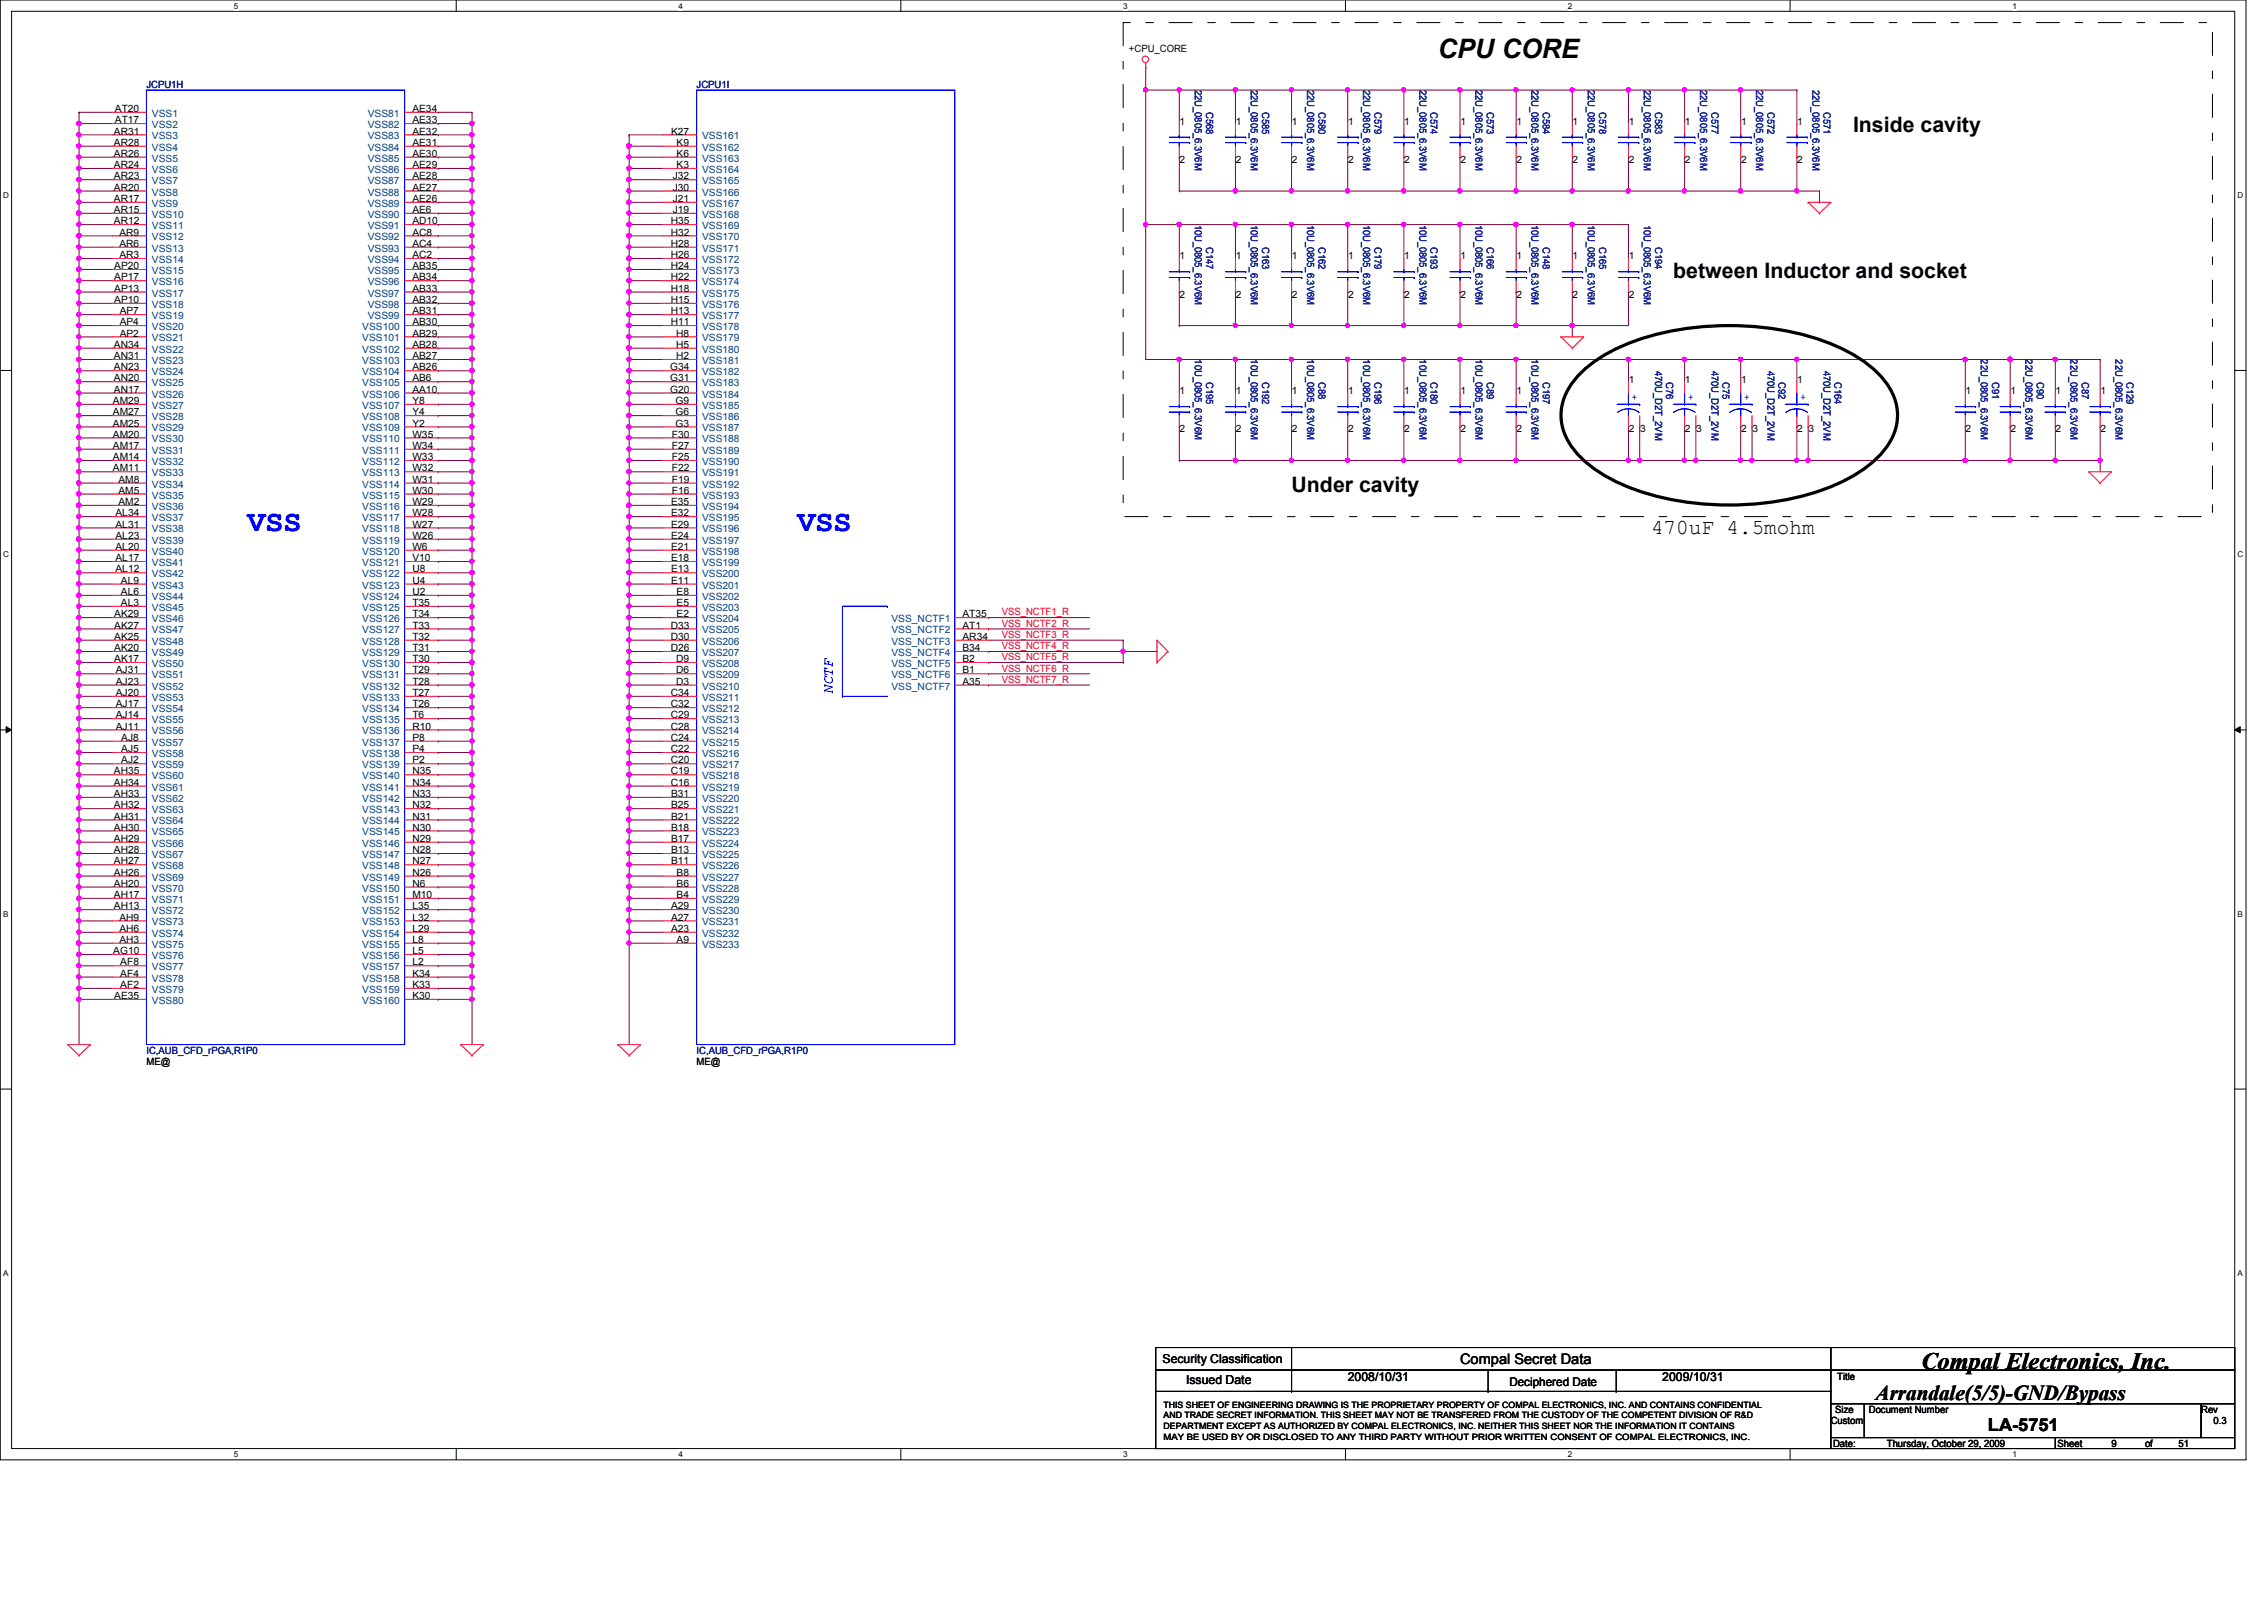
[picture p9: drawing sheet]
<svg xmlns="http://www.w3.org/2000/svg" width="297mm" height="210mm" viewBox="0 0 297 210" stroke-linecap="round" stroke-linejoin="round" font-family="sans-serif">
<defs><g id="words">
<g font-size="3.9" fill="#00f">
<text x="32.5" y="69.6">VSS</text>
<text x="104.6" y="69.6">VSS</text>
</g>
<text font-size="3.5" x="188.6" y="7.7">CPU CORE</text>
<text font-size="3.1" x="252.1" y="179.6">Compal Electronics, Inc.</text>
<g font-size="2.8">
<text x="243.1" y="17.4">Inside cavity</text>
<text x="219.5" y="36.5">between Inductor and socket</text>
<text x="169.5" y="64.5">Under cavity</text>
<text x="216.6" y="70">470uF 4.5mohm</text>
<text x="246.1" y="183.7">Arrandale(5/5)-GND/Bypass</text>
</g>
<text font-size="2.3" x="260.8" y="187.8">LA-5751</text>
<text font-size="1.9" fill="#00f" x="109.3" y="91.1" transform="rotate(-90 109.3 91.1)">NCTF</text>
<text font-size="1.9" x="191.6" y="178.9">Compal Secret Data</text>
<g font-size="1.6">
<text x="152.5" y="178.8">Security Classification</text>
<text x="155.6" y="181.6">Issued Date</text>
<text x="176.8" y="181.2">2008/10/31</text>
<text x="198" y="181.8">Deciphered Date</text>
<text x="218.1" y="181.2">2009/10/31</text>
</g>
<g font-size="1.3" fill="#000080">
<text x="19.2" y="11.5">JCPU1H</text>
<text x="91.4" y="11.5">JCPU1I</text>
<text x="156.8" y="11.8" transform="rotate(90 156.8 11.8)">22U_0805_6.3V6M</text>
<text x="164.1" y="11.8" transform="rotate(90 164.1 11.8)">22U_0805_6.3V6M</text>
<text x="171.5" y="11.8" transform="rotate(90 171.5 11.8)">22U_0805_6.3V6M</text>
<text x="178.9" y="11.8" transform="rotate(90 178.9 11.8)">22U_0805_6.3V6M</text>
<text x="186.2" y="11.8" transform="rotate(90 186.2 11.8)">22U_0805_6.3V6M</text>
<text x="193.6" y="11.8" transform="rotate(90 193.6 11.8)">22U_0805_6.3V6M</text>
<text x="201" y="11.8" transform="rotate(90 201 11.8)">22U_0805_6.3V6M</text>
<text x="208.3" y="11.8" transform="rotate(90 208.3 11.8)">22U_0805_6.3V6M</text>
<text x="215.7" y="11.8" transform="rotate(90 215.7 11.8)">22U_0805_6.3V6M</text>
<text x="223.1" y="11.8" transform="rotate(90 223.1 11.8)">22U_0805_6.3V6M</text>
<text x="230.4" y="11.8" transform="rotate(90 230.4 11.8)">22U_0805_6.3V6M</text>
<text x="237.8" y="11.8" transform="rotate(90 237.8 11.8)">22U_0805_6.3V6M</text>
<text x="158.2" y="14.7" transform="rotate(90 158.2 14.7)">C568</text>
<text x="165.6" y="14.7" transform="rotate(90 165.6 14.7)">C585</text>
<text x="173" y="14.7" transform="rotate(90 173 14.7)">C580</text>
<text x="180.3" y="14.7" transform="rotate(90 180.3 14.7)">C579</text>
<text x="187.7" y="14.7" transform="rotate(90 187.7 14.7)">C574</text>
<text x="195.1" y="14.7" transform="rotate(90 195.1 14.7)">C573</text>
<text x="202.4" y="14.7" transform="rotate(90 202.4 14.7)">C584</text>
<text x="209.8" y="14.7" transform="rotate(90 209.8 14.7)">C578</text>
<text x="217.2" y="14.7" transform="rotate(90 217.2 14.7)">C583</text>
<text x="224.5" y="14.7" transform="rotate(90 224.5 14.7)">C577</text>
<text x="231.9" y="14.7" transform="rotate(90 231.9 14.7)">C572</text>
<text x="239.3" y="14.7" transform="rotate(90 239.3 14.7)">C571</text>
<text x="156.8" y="29.5" transform="rotate(90 156.8 29.5)">10U_0805_6.3V6M</text>
<text x="164.1" y="29.5" transform="rotate(90 164.1 29.5)">10U_0805_6.3V6M</text>
<text x="171.5" y="29.5" transform="rotate(90 171.5 29.5)">10U_0805_6.3V6M</text>
<text x="178.9" y="29.5" transform="rotate(90 178.9 29.5)">10U_0805_6.3V6M</text>
<text x="186.2" y="29.5" transform="rotate(90 186.2 29.5)">10U_0805_6.3V6M</text>
<text x="193.6" y="29.5" transform="rotate(90 193.6 29.5)">10U_0805_6.3V6M</text>
<text x="201" y="29.5" transform="rotate(90 201 29.5)">10U_0805_6.3V6M</text>
<text x="208.3" y="29.5" transform="rotate(90 208.3 29.5)">10U_0805_6.3V6M</text>
<text x="215.7" y="29.5" transform="rotate(90 215.7 29.5)">10U_0805_6.3V6M</text>
<text x="158.2" y="32.4" transform="rotate(90 158.2 32.4)">C147</text>
<text x="165.6" y="32.4" transform="rotate(90 165.6 32.4)">C163</text>
<text x="173" y="32.4" transform="rotate(90 173 32.4)">C162</text>
<text x="180.3" y="32.4" transform="rotate(90 180.3 32.4)">C179</text>
<text x="187.7" y="32.4" transform="rotate(90 187.7 32.4)">C193</text>
<text x="195.1" y="32.4" transform="rotate(90 195.1 32.4)">C166</text>
<text x="202.4" y="32.4" transform="rotate(90 202.4 32.4)">C148</text>
<text x="209.8" y="32.4" transform="rotate(90 209.8 32.4)">C165</text>
<text x="217.2" y="32.4" transform="rotate(90 217.2 32.4)">C194</text>
<text x="156.8" y="47.2" transform="rotate(90 156.8 47.2)">10U_0805_6.3V6M</text>
<text x="164.1" y="47.2" transform="rotate(90 164.1 47.2)">10U_0805_6.3V6M</text>
<text x="171.5" y="47.2" transform="rotate(90 171.5 47.2)">10U_0805_6.3V6M</text>
<text x="178.9" y="47.2" transform="rotate(90 178.9 47.2)">10U_0805_6.3V6M</text>
<text x="186.2" y="47.2" transform="rotate(90 186.2 47.2)">10U_0805_6.3V6M</text>
<text x="193.6" y="47.2" transform="rotate(90 193.6 47.2)">10U_0805_6.3V6M</text>
<text x="201" y="47.2" transform="rotate(90 201 47.2)">10U_0805_6.3V6M</text>
<text x="259.9" y="47.2" transform="rotate(90 259.9 47.2)">22U_0805_6.3V6M</text>
<text x="265.8" y="47.2" transform="rotate(90 265.8 47.2)">22U_0805_6.3V6M</text>
<text x="271.6" y="47.2" transform="rotate(90 271.6 47.2)">22U_0805_6.3V6M</text>
<text x="277.5" y="47.2" transform="rotate(90 277.5 47.2)">22U_0805_6.3V6M</text>
<text x="158.2" y="50.1" transform="rotate(90 158.2 50.1)">C195</text>
<text x="165.6" y="50.1" transform="rotate(90 165.6 50.1)">C192</text>
<text x="173" y="50.1" transform="rotate(90 173 50.1)">C88</text>
<text x="180.3" y="50.1" transform="rotate(90 180.3 50.1)">C196</text>
<text x="187.7" y="50.1" transform="rotate(90 187.7 50.1)">C180</text>
<text x="195.1" y="50.1" transform="rotate(90 195.1 50.1)">C89</text>
<text x="202.4" y="50.1" transform="rotate(90 202.4 50.1)">C197</text>
<text x="217.2" y="48.6" transform="rotate(90 217.2 48.6)">470U_D2T_2VM</text>
<text x="218.6" y="50.1" transform="rotate(90 218.6 50.1)">C76</text>
<text x="224.5" y="48.6" transform="rotate(90 224.5 48.6)">470U_D2T_2VM</text>
<text x="226" y="50.1" transform="rotate(90 226 50.1)">C75</text>
<text x="231.9" y="48.6" transform="rotate(90 231.9 48.6)">470U_D2T_2VM</text>
<text x="233.3" y="50.1" transform="rotate(90 233.3 50.1)">C92</text>
<text x="239.3" y="48.6" transform="rotate(90 239.3 48.6)">470U_D2T_2VM</text>
<text x="240.7" y="50.1" transform="rotate(90 240.7 50.1)">C164</text>
<text x="261.4" y="50.1" transform="rotate(90 261.4 50.1)">C91</text>
<text x="267.2" y="50.1" transform="rotate(90 267.2 50.1)">C90</text>
<text x="273.1" y="50.1" transform="rotate(90 273.1 50.1)">C87</text>
<text x="279" y="50.1" transform="rotate(90 279 50.1)">C129</text>
<text x="19.2" y="138.2">IC,AUB_CFD_rPGA,R1P0</text>
<text x="91.4" y="138.2">IC,AUB_CFD_rPGA,R1P0</text>
</g>
<g font-size="1.3">
<text x="148.1" y="6.8">+CPU_CORE</text>
<text x="14.9" y="17.7">AR31</text>
<text x="15.1" y="14.7">AT20</text>
<text x="15.1" y="16.2">AT17</text>
<text x="54.1" y="14.7">AE34</text>
<text x="54.1" y="16.2">AE33</text>
<text x="54.1" y="17.7">AE32</text>
<text x="88.1" y="17.7">K27</text>
<text x="154.8" y="16.4">1</text>
<text x="162.1" y="16.4">1</text>
<text x="169.5" y="16.4">1</text>
<text x="176.9" y="16.4">1</text>
<text x="184.2" y="16.4">1</text>
<text x="191.6" y="16.4">1</text>
<text x="199" y="16.4">1</text>
<text x="206.3" y="16.4">1</text>
<text x="213.7" y="16.4">1</text>
<text x="221.1" y="16.4">1</text>
<text x="228.4" y="16.4">1</text>
<text x="235.8" y="16.4">1</text>
<text x="14.9" y="19.1">AR28</text>
<text x="14.9" y="20.6">AR26</text>
<text x="14.9" y="22.1">AR24</text>
<text x="14.9" y="23.5">AR23</text>
<text x="54.1" y="19.1">AE31</text>
<text x="54.1" y="20.6">AE30</text>
<text x="54.1" y="22.1">AE29</text>
<text x="54.1" y="23.5">AE28</text>
<text x="88.3" y="23.5">J32</text>
<text x="88.8" y="19.1">K9</text>
<text x="88.8" y="20.6">K6</text>
<text x="88.8" y="22.1">K3</text>
<text x="154.8" y="21.4">2</text>
<text x="162.1" y="21.4">2</text>
<text x="169.5" y="21.4">2</text>
<text x="176.9" y="21.4">2</text>
<text x="184.2" y="21.4">2</text>
<text x="191.6" y="21.4">2</text>
<text x="199" y="21.4">2</text>
<text x="206.3" y="21.4">2</text>
<text x="213.7" y="21.4">2</text>
<text x="221.1" y="21.4">2</text>
<text x="228.4" y="21.4">2</text>
<text x="235.8" y="21.4">2</text>
<text x="14.9" y="25">AR20</text>
<text x="14.9" y="26.5">AR17</text>
<text x="14.9" y="27.9">AR15</text>
<text x="14.9" y="29.4">AR12</text>
<text x="54.1" y="25">AE27</text>
<text x="54.1" y="26.5">AE26</text>
<text x="54.1" y="27.9">AE6</text>
<text x="54.1" y="29.4">AD10</text>
<text x="88" y="29.4">H35</text>
<text x="88.3" y="25">J30</text>
<text x="88.3" y="26.5">J21</text>
<text x="88.3" y="27.9">J19</text>
<text x="15" y="35.3">AP20</text>
<text x="15.7" y="30.9">AR9</text>
<text x="15.7" y="32.4">AR6</text>
<text x="15.7" y="33.9">AR3</text>
<text x="54.1" y="30.9">AC8</text>
<text x="54.1" y="32.4">AC4</text>
<text x="54.1" y="33.9">AC2</text>
<text x="54.1" y="35.3">AB35</text>
<text x="88" y="30.9">H32</text>
<text x="88" y="32.4">H28</text>
<text x="88" y="33.9">H26</text>
<text x="88" y="35.3">H24</text>
<text x="154.8" y="34">1</text>
<text x="162.1" y="34">1</text>
<text x="169.5" y="34">1</text>
<text x="176.9" y="34">1</text>
<text x="184.2" y="34">1</text>
<text x="191.6" y="34">1</text>
<text x="199" y="34">1</text>
<text x="206.3" y="34">1</text>
<text x="213.7" y="34">1</text>
<text x="15" y="36.8">AP17</text>
<text x="15" y="38.3">AP13</text>
<text x="15" y="39.8">AP10</text>
<text x="15.7" y="41.2">AP7</text>
<text x="54.1" y="36.8">AB34</text>
<text x="54.1" y="38.3">AB33</text>
<text x="54.1" y="39.8">AB32</text>
<text x="54.1" y="41.2">AB31</text>
<text x="88" y="36.8">H22</text>
<text x="88" y="38.3">H18</text>
<text x="88" y="39.8">H15</text>
<text x="88" y="41.2">H13</text>
<text x="154.8" y="39">2</text>
<text x="162.1" y="39">2</text>
<text x="169.5" y="39">2</text>
<text x="176.9" y="39">2</text>
<text x="184.2" y="39">2</text>
<text x="191.6" y="39">2</text>
<text x="199" y="39">2</text>
<text x="206.3" y="39">2</text>
<text x="213.7" y="39">2</text>
<text x="14.9" y="45.6">AN34</text>
<text x="14.9" y="47.1">AN31</text>
<text x="15.7" y="42.7">AP4</text>
<text x="15.7" y="44.2">AP2</text>
<text x="54.1" y="42.7">AB30</text>
<text x="54.1" y="44.2">AB29</text>
<text x="54.1" y="45.6">AB28</text>
<text x="54.1" y="47.1">AB27</text>
<text x="88" y="42.7">H11</text>
<text x="88.7" y="44.2">H8</text>
<text x="88.7" y="45.6">H5</text>
<text x="88.7" y="47.1">H2</text>
<text x="14.8" y="53">AM29</text>
<text x="14.9" y="48.6">AN23</text>
<text x="14.9" y="50">AN20</text>
<text x="14.9" y="51.5">AN17</text>
<text x="54.1" y="48.6">AB26</text>
<text x="54.1" y="50">AB6</text>
<text x="54.1" y="51.5">AA10</text>
<text x="54.1" y="53">Y8</text>
<text x="87.9" y="48.6">G34</text>
<text x="87.9" y="50">G31</text>
<text x="87.9" y="51.5">G20</text>
<text x="88.6" y="53">G9</text>
<text x="154.8" y="51.7">1</text>
<text x="162.1" y="51.7">1</text>
<text x="169.5" y="51.7">1</text>
<text x="176.9" y="51.7">1</text>
<text x="184.2" y="51.7">1</text>
<text x="191.6" y="51.7">1</text>
<text x="199" y="51.7">1</text>
<text x="213.7" y="50.2">1</text>
<text x="221.1" y="50.2">1</text>
<text x="228.4" y="50.2">1</text>
<text x="235.8" y="50.2">1</text>
<text x="257.9" y="51.7">1</text>
<text x="263.8" y="51.7">1</text>
<text x="269.7" y="51.7">1</text>
<text x="275.6" y="51.7">1</text>
<text x="14.8" y="54.5">AM27</text>
<text x="14.8" y="56">AM25</text>
<text x="14.8" y="57.4">AM20</text>
<text x="14.8" y="58.9">AM17</text>
<text x="54.1" y="54.5">Y4</text>
<text x="54.1" y="56">Y2</text>
<text x="54.1" y="57.4">W35</text>
<text x="54.1" y="58.9">W34</text>
<text x="88.1" y="57.4">F30</text>
<text x="88.1" y="58.9">F27</text>
<text x="88.6" y="54.5">G6</text>
<text x="88.6" y="56">G3</text>
<text x="154.8" y="56.7">2</text>
<text x="162.1" y="56.7">2</text>
<text x="169.5" y="56.7">2</text>
<text x="176.9" y="56.7">2</text>
<text x="184.2" y="56.7">2</text>
<text x="191.6" y="56.7">2</text>
<text x="199" y="56.7">2</text>
<text x="213.7" y="56.7">2</text>
<text x="215.2" y="56.7">3</text>
<text x="221.1" y="56.7">2</text>
<text x="222.5" y="56.7">3</text>
<text x="228.4" y="56.7">2</text>
<text x="229.9" y="56.7">3</text>
<text x="235.8" y="56.7">2</text>
<text x="237.3" y="56.7">3</text>
<text x="257.9" y="56.7">2</text>
<text x="263.8" y="56.7">2</text>
<text x="269.7" y="56.7">2</text>
<text x="275.6" y="56.7">2</text>
<text x="14.8" y="60.4">AM14</text>
<text x="14.8" y="61.8">AM11</text>
<text x="15.5" y="63.3">AM8</text>
<text x="15.5" y="64.8">AM5</text>
<text x="54.1" y="60.4">W33</text>
<text x="54.1" y="61.8">W32</text>
<text x="54.1" y="63.3">W31</text>
<text x="54.1" y="64.8">W30</text>
<text x="88.1" y="60.4">F25</text>
<text x="88.1" y="61.8">F22</text>
<text x="88.1" y="63.3">F19</text>
<text x="88.1" y="64.8">F16</text>
<text x="15.2" y="67.7">AL34</text>
<text x="15.2" y="69.2">AL31</text>
<text x="15.2" y="70.7">AL23</text>
<text x="15.5" y="66.3">AM2</text>
<text x="54.1" y="66.3">W29</text>
<text x="54.1" y="67.7">W28</text>
<text x="54.1" y="69.2">W27</text>
<text x="54.1" y="70.7">W26</text>
<text x="88.1" y="66.3">E35</text>
<text x="88.1" y="67.7">E32</text>
<text x="88.1" y="69.2">E29</text>
<text x="88.1" y="70.7">E24</text>
<text x="15.2" y="72.1">AL20</text>
<text x="15.2" y="73.6">AL17</text>
<text x="15.2" y="75.1">AL12</text>
<text x="15.9" y="76.6">AL9</text>
<text x="54.1" y="72.1">W6</text>
<text x="54.1" y="73.6">V10</text>
<text x="54.1" y="75.1">U8</text>
<text x="54.1" y="76.6">U4</text>
<text x="88.1" y="72.1">E21</text>
<text x="88.1" y="73.6">E18</text>
<text x="88.1" y="75.1">E13</text>
<text x="88.1" y="76.6">E11</text>
<text x="15" y="81">AK29</text>
<text x="15" y="82.5">AK27</text>
<text x="15" y="83.9">AK25</text>
<text x="15.9" y="78.1">AL6</text>
<text x="15.9" y="79.5">AL3</text>
<text x="54.1" y="78.1">U2</text>
<text x="54.1" y="79.5">T35</text>
<text x="54.1" y="81">T34</text>
<text x="54.1" y="82.5">T33</text>
<text x="54.1" y="83.9">T32</text>
<text x="88" y="82.5">D33</text>
<text x="88" y="83.9">D30</text>
<text x="88.8" y="78.1">E8</text>
<text x="88.8" y="79.5">E5</text>
<text x="88.8" y="81">E2</text>
<text x="126.3" y="81">AT35</text>
<text x="126.3" y="82.5">AT1</text>
<text x="126.3" y="83.9">AR34</text>
<text x="15" y="85.4">AK20</text>
<text x="15" y="86.9">AK17</text>
<text x="15.2" y="88.3">AJ31</text>
<text x="15.2" y="89.8">AJ23</text>
<text x="54.1" y="85.4">T31</text>
<text x="54.1" y="86.9">T30</text>
<text x="54.1" y="88.3">T29</text>
<text x="54.1" y="89.8">T28</text>
<text x="88" y="85.4">D26</text>
<text x="88.7" y="86.9">D9</text>
<text x="88.7" y="88.3">D6</text>
<text x="88.7" y="89.8">D3</text>
<text x="126.3" y="85.4">B34</text>
<text x="126.3" y="86.9">B2</text>
<text x="126.3" y="88.3">B1</text>
<text x="126.3" y="89.8">A35</text>
<text x="15.2" y="91.3">AJ20</text>
<text x="15.2" y="92.8">AJ17</text>
<text x="15.2" y="94.2">AJ14</text>
<text x="15.2" y="95.7">AJ11</text>
<text x="54.1" y="91.3">T27</text>
<text x="54.1" y="92.8">T26</text>
<text x="54.1" y="94.2">T6</text>
<text x="54.1" y="95.7">R10</text>
<text x="88" y="91.3">C34</text>
<text x="88" y="92.8">C32</text>
<text x="88" y="94.2">C29</text>
<text x="88" y="95.7">C28</text>
<text x="14.9" y="101.6">AH35</text>
<text x="15.9" y="97.2">AJ8</text>
<text x="15.9" y="98.7">AJ5</text>
<text x="15.9" y="100.2">AJ2</text>
<text x="54.1" y="97.2">P8</text>
<text x="54.1" y="98.7">P4</text>
<text x="54.1" y="100.2">P2</text>
<text x="54.1" y="101.6">N35</text>
<text x="88" y="97.2">C24</text>
<text x="88" y="98.7">C22</text>
<text x="88" y="100.2">C20</text>
<text x="88" y="101.6">C19</text>
<text x="14.9" y="103.1">AH34</text>
<text x="14.9" y="104.6">AH33</text>
<text x="14.9" y="106">AH32</text>
<text x="14.9" y="107.5">AH31</text>
<text x="54.1" y="103.1">N34</text>
<text x="54.1" y="104.6">N33</text>
<text x="54.1" y="106">N32</text>
<text x="54.1" y="107.5">N31</text>
<text x="88" y="103.1">C16</text>
<text x="88.1" y="104.6">B31</text>
<text x="88.1" y="106">B25</text>
<text x="88.1" y="107.5">B21</text>
<text x="14.9" y="109">AH30</text>
<text x="14.9" y="110.4">AH29</text>
<text x="14.9" y="111.9">AH28</text>
<text x="14.9" y="113.4">AH27</text>
<text x="54.1" y="109">N30</text>
<text x="54.1" y="110.4">N29</text>
<text x="54.1" y="111.9">N28</text>
<text x="54.1" y="113.4">N27</text>
<text x="88.1" y="109">B18</text>
<text x="88.1" y="110.4">B17</text>
<text x="88.1" y="111.9">B13</text>
<text x="88.1" y="113.4">B11</text>
<text x="14.9" y="114.9">AH26</text>
<text x="14.9" y="116.3">AH20</text>
<text x="14.9" y="117.8">AH17</text>
<text x="14.9" y="119.3">AH13</text>
<text x="54.1" y="114.9">N26</text>
<text x="54.1" y="116.3">N6</text>
<text x="54.1" y="117.8">M10</text>
<text x="54.1" y="119.3">L35</text>
<text x="88.1" y="119.3">A29</text>
<text x="88.8" y="114.9">B8</text>
<text x="88.8" y="116.3">B6</text>
<text x="88.8" y="117.8">B4</text>
<text x="14.9" y="125.2">AG10</text>
<text x="15.7" y="120.8">AH9</text>
<text x="15.7" y="122.3">AH6</text>
<text x="15.7" y="123.7">AH3</text>
<text x="54.1" y="120.8">L32</text>
<text x="54.1" y="122.3">L29</text>
<text x="54.1" y="123.7">L8</text>
<text x="54.1" y="125.2">L5</text>
<text x="88.1" y="120.8">A27</text>
<text x="88.1" y="122.3">A23</text>
<text x="88.8" y="123.7">A9</text>
<text x="15" y="131.1">AE35</text>
<text x="15.8" y="126.7">AF8</text>
<text x="15.8" y="128.1">AF4</text>
<text x="15.8" y="129.6">AF2</text>
<text x="54.1" y="126.7">L2</text>
<text x="54.1" y="128.1">K34</text>
<text x="54.1" y="129.6">K33</text>
<text x="54.1" y="131.1">K30</text>
<text x="19.2" y="139.7">ME@</text>
<text x="91.4" y="139.7">ME@</text>
<text x="240.8" y="185.3">Size</text>
<text x="241" y="181.1">Title</text>
<text x="245.2" y="185.3">Document Number</text>
<text x="288.8" y="185.3">Rev</text>
<text x="240.2" y="186.8">Custom</text>
<text x="240.5" y="189.8">Date:</text>
<text x="247.6" y="189.8">Thursday, October 29, 2009</text>
<text x="270" y="189.8">Sheet</text>
<text x="277" y="189.8">9</text>
<text x="281.4" y="189.8">of</text>
<text x="285.8" y="189.8">51</text>
<text x="290.4" y="186.8">0.3</text>
</g>
<g font-size="1.3" fill="#004080">
<text x="19.9" y="15.3">VSS1</text>
<text x="19.9" y="16.8">VSS2</text>
<text x="48.3" y="15.3">VSS81</text>
<text x="48.3" y="16.8">VSS82</text>
<text x="19.9" y="18.3">VSS3</text>
<text x="19.9" y="19.8">VSS4</text>
<text x="19.9" y="21.2">VSS5</text>
<text x="19.9" y="22.7">VSS6</text>
<text x="48.3" y="18.3">VSS83</text>
<text x="48.3" y="19.8">VSS84</text>
<text x="48.3" y="21.2">VSS85</text>
<text x="48.3" y="22.7">VSS86</text>
<text x="92.1" y="18.3">VSS161</text>
<text x="92.1" y="19.8">VSS162</text>
<text x="92.1" y="21.2">VSS163</text>
<text x="92.1" y="22.7">VSS164</text>
<text x="19.9" y="24.2">VSS7</text>
<text x="19.9" y="25.7">VSS8</text>
<text x="19.9" y="27.1">VSS9</text>
<text x="19.9" y="28.6">VSS10</text>
<text x="48.3" y="24.2">VSS87</text>
<text x="48.3" y="25.7">VSS88</text>
<text x="48.3" y="27.1">VSS89</text>
<text x="48.3" y="28.6">VSS90</text>
<text x="92.1" y="24.2">VSS165</text>
<text x="92.1" y="25.7">VSS166</text>
<text x="92.1" y="27.1">VSS167</text>
<text x="92.1" y="28.6">VSS168</text>
<text x="19.9" y="30.1">VSS11</text>
<text x="19.9" y="31.5">VSS12</text>
<text x="19.9" y="33">VSS13</text>
<text x="19.9" y="34.5">VSS14</text>
<text x="19.9" y="35.9">VSS15</text>
<text x="48.3" y="30.1">VSS91</text>
<text x="48.3" y="31.5">VSS92</text>
<text x="48.3" y="33">VSS93</text>
<text x="48.3" y="34.5">VSS94</text>
<text x="48.3" y="35.9">VSS95</text>
<text x="92.1" y="30.1">VSS169</text>
<text x="92.1" y="31.5">VSS170</text>
<text x="92.1" y="33">VSS171</text>
<text x="92.1" y="34.5">VSS172</text>
<text x="92.1" y="35.9">VSS173</text>
<text x="19.9" y="37.4">VSS16</text>
<text x="19.9" y="38.9">VSS17</text>
<text x="19.9" y="40.4">VSS18</text>
<text x="19.9" y="41.9">VSS19</text>
<text x="48.3" y="37.4">VSS96</text>
<text x="48.3" y="38.9">VSS97</text>
<text x="48.3" y="40.4">VSS98</text>
<text x="48.3" y="41.9">VSS99</text>
<text x="92.1" y="37.4">VSS174</text>
<text x="92.1" y="38.9">VSS175</text>
<text x="92.1" y="40.4">VSS176</text>
<text x="92.1" y="41.9">VSS177</text>
<text x="19.9" y="43.3">VSS20</text>
<text x="19.9" y="44.8">VSS21</text>
<text x="19.9" y="46.3">VSS22</text>
<text x="19.9" y="47.8">VSS23</text>
<text x="47.5" y="43.3">VSS100</text>
<text x="47.5" y="44.8">VSS101</text>
<text x="47.5" y="46.3">VSS102</text>
<text x="47.5" y="47.8">VSS103</text>
<text x="92.1" y="43.3">VSS178</text>
<text x="92.1" y="44.8">VSS179</text>
<text x="92.1" y="46.3">VSS180</text>
<text x="92.1" y="47.8">VSS181</text>
<text x="19.9" y="49.2">VSS24</text>
<text x="19.9" y="50.7">VSS25</text>
<text x="19.9" y="52.2">VSS26</text>
<text x="19.9" y="53.6">VSS27</text>
<text x="47.5" y="49.2">VSS104</text>
<text x="47.5" y="50.7">VSS105</text>
<text x="47.5" y="52.2">VSS106</text>
<text x="47.5" y="53.6">VSS107</text>
<text x="92.1" y="49.2">VSS182</text>
<text x="92.1" y="50.7">VSS183</text>
<text x="92.1" y="52.2">VSS184</text>
<text x="92.1" y="53.6">VSS185</text>
<text x="19.9" y="55.1">VSS28</text>
<text x="19.9" y="56.6">VSS29</text>
<text x="19.9" y="58">VSS30</text>
<text x="19.9" y="59.5">VSS31</text>
<text x="47.5" y="55.1">VSS108</text>
<text x="47.5" y="56.6">VSS109</text>
<text x="47.5" y="58">VSS110</text>
<text x="47.5" y="59.5">VSS111</text>
<text x="92.1" y="55.1">VSS186</text>
<text x="92.1" y="56.6">VSS187</text>
<text x="92.1" y="58">VSS188</text>
<text x="92.1" y="59.5">VSS189</text>
<text x="19.9" y="61">VSS32</text>
<text x="19.9" y="62.5">VSS33</text>
<text x="19.9" y="64">VSS34</text>
<text x="19.9" y="65.4">VSS35</text>
<text x="47.5" y="61">VSS112</text>
<text x="47.5" y="62.5">VSS113</text>
<text x="47.5" y="64">VSS114</text>
<text x="47.5" y="65.4">VSS115</text>
<text x="92.1" y="61">VSS190</text>
<text x="92.1" y="62.5">VSS191</text>
<text x="92.1" y="64">VSS192</text>
<text x="92.1" y="65.4">VSS193</text>
<text x="19.9" y="66.9">VSS36</text>
<text x="19.9" y="68.4">VSS37</text>
<text x="19.9" y="69.8">VSS38</text>
<text x="19.9" y="71.3">VSS39</text>
<text x="47.5" y="66.9">VSS116</text>
<text x="47.5" y="68.4">VSS117</text>
<text x="47.5" y="69.8">VSS118</text>
<text x="47.5" y="71.3">VSS119</text>
<text x="92.1" y="66.9">VSS194</text>
<text x="92.1" y="68.4">VSS195</text>
<text x="92.1" y="69.8">VSS196</text>
<text x="92.1" y="71.3">VSS197</text>
<text x="19.9" y="72.8">VSS40</text>
<text x="19.9" y="74.3">VSS41</text>
<text x="19.9" y="75.7">VSS42</text>
<text x="19.9" y="77.2">VSS43</text>
<text x="47.5" y="72.8">VSS120</text>
<text x="47.5" y="74.3">VSS121</text>
<text x="47.5" y="75.7">VSS122</text>
<text x="47.5" y="77.2">VSS123</text>
<text x="92.1" y="72.8">VSS198</text>
<text x="92.1" y="74.3">VSS199</text>
<text x="92.1" y="75.7">VSS200</text>
<text x="92.1" y="77.2">VSS201</text>
<text x="19.9" y="78.7">VSS44</text>
<text x="19.9" y="80.1">VSS45</text>
<text x="19.9" y="81.6">VSS46</text>
<text x="19.9" y="83.1">VSS47</text>
<text x="47.5" y="78.7">VSS124</text>
<text x="47.5" y="80.1">VSS125</text>
<text x="47.5" y="81.6">VSS126</text>
<text x="47.5" y="83.1">VSS127</text>
<text x="92.1" y="78.7">VSS202</text>
<text x="92.1" y="80.1">VSS203</text>
<text x="92.1" y="81.6">VSS204</text>
<text x="92.1" y="83.1">VSS205</text>
<text x="117" y="81.6">VSS_NCTF1</text>
<text x="117" y="83.1">VSS_NCTF2</text>
<text x="19.9" y="84.6">VSS48</text>
<text x="19.9" y="86.1">VSS49</text>
<text x="19.9" y="87.5">VSS50</text>
<text x="19.9" y="89">VSS51</text>
<text x="47.5" y="84.6">VSS128</text>
<text x="47.5" y="86.1">VSS129</text>
<text x="47.5" y="87.5">VSS130</text>
<text x="47.5" y="89">VSS131</text>
<text x="92.1" y="84.6">VSS206</text>
<text x="92.1" y="86.1">VSS207</text>
<text x="92.1" y="87.5">VSS208</text>
<text x="92.1" y="89">VSS209</text>
<text x="117" y="84.6">VSS_NCTF3</text>
<text x="117" y="86.1">VSS_NCTF4</text>
<text x="117" y="87.5">VSS_NCTF5</text>
<text x="117" y="89">VSS_NCTF6</text>
<text x="19.9" y="90.5">VSS52</text>
<text x="19.9" y="91.9">VSS53</text>
<text x="19.9" y="93.4">VSS54</text>
<text x="19.9" y="94.9">VSS55</text>
<text x="47.5" y="90.5">VSS132</text>
<text x="47.5" y="91.9">VSS133</text>
<text x="47.5" y="93.4">VSS134</text>
<text x="47.5" y="94.9">VSS135</text>
<text x="92.1" y="90.5">VSS210</text>
<text x="92.1" y="91.9">VSS211</text>
<text x="92.1" y="93.4">VSS212</text>
<text x="92.1" y="94.9">VSS213</text>
<text x="117" y="90.5">VSS_NCTF7</text>
<text x="19.9" y="96.4">VSS56</text>
<text x="19.9" y="97.8">VSS57</text>
<text x="19.9" y="99.3">VSS58</text>
<text x="19.9" y="100.8">VSS59</text>
<text x="47.5" y="96.4">VSS136</text>
<text x="47.5" y="97.8">VSS137</text>
<text x="47.5" y="99.3">VSS138</text>
<text x="47.5" y="100.8">VSS139</text>
<text x="92.1" y="96.4">VSS214</text>
<text x="92.1" y="97.8">VSS215</text>
<text x="92.1" y="99.3">VSS216</text>
<text x="92.1" y="100.8">VSS217</text>
<text x="19.9" y="102.2">VSS60</text>
<text x="19.9" y="103.7">VSS61</text>
<text x="19.9" y="105.2">VSS62</text>
<text x="19.9" y="106.7">VSS63</text>
<text x="47.5" y="102.2">VSS140</text>
<text x="47.5" y="103.7">VSS141</text>
<text x="47.5" y="105.2">VSS142</text>
<text x="47.5" y="106.7">VSS143</text>
<text x="92.1" y="102.2">VSS218</text>
<text x="92.1" y="103.7">VSS219</text>
<text x="92.1" y="105.2">VSS220</text>
<text x="92.1" y="106.7">VSS221</text>
<text x="19.9" y="108.2">VSS64</text>
<text x="19.9" y="109.6">VSS65</text>
<text x="19.9" y="111.1">VSS66</text>
<text x="19.9" y="112.6">VSS67</text>
<text x="47.5" y="108.2">VSS144</text>
<text x="47.5" y="109.6">VSS145</text>
<text x="47.5" y="111.1">VSS146</text>
<text x="47.5" y="112.6">VSS147</text>
<text x="92.1" y="108.2">VSS222</text>
<text x="92.1" y="109.6">VSS223</text>
<text x="92.1" y="111.1">VSS224</text>
<text x="92.1" y="112.6">VSS225</text>
<text x="19.9" y="114">VSS68</text>
<text x="19.9" y="115.5">VSS69</text>
<text x="19.9" y="117">VSS70</text>
<text x="19.9" y="118.4">VSS71</text>
<text x="19.9" y="119.9">VSS72</text>
<text x="47.5" y="114">VSS148</text>
<text x="47.5" y="115.5">VSS149</text>
<text x="47.5" y="117">VSS150</text>
<text x="47.5" y="118.4">VSS151</text>
<text x="47.5" y="119.9">VSS152</text>
<text x="92.1" y="114">VSS226</text>
<text x="92.1" y="115.5">VSS227</text>
<text x="92.1" y="117">VSS228</text>
<text x="92.1" y="118.4">VSS229</text>
<text x="92.1" y="119.9">VSS230</text>
<text x="19.9" y="121.4">VSS73</text>
<text x="19.9" y="122.9">VSS74</text>
<text x="19.9" y="124.3">VSS75</text>
<text x="19.9" y="125.8">VSS76</text>
<text x="47.5" y="121.4">VSS153</text>
<text x="47.5" y="122.9">VSS154</text>
<text x="47.5" y="124.3">VSS155</text>
<text x="47.5" y="125.8">VSS156</text>
<text x="92.1" y="121.4">VSS231</text>
<text x="92.1" y="122.9">VSS232</text>
<text x="92.1" y="124.3">VSS233</text>
<text x="19.9" y="127.3">VSS77</text>
<text x="19.9" y="128.8">VSS78</text>
<text x="19.9" y="130.3">VSS79</text>
<text x="19.9" y="131.7">VSS80</text>
<text x="47.5" y="127.3">VSS157</text>
<text x="47.5" y="128.8">VSS158</text>
<text x="47.5" y="130.3">VSS159</text>
<text x="47.5" y="131.7">VSS160</text>
</g>
<g font-size="1.3" fill="#00f">
<text x="214.1" y="52.5">+</text>
<text x="221.5" y="52.5">+</text>
<text x="228.9" y="52.5">+</text>
<text x="236.2" y="52.5">+</text>
</g>
<g font-size="1.3" fill="#f00">
<text x="131.4" y="83.7">VSS_NCTF3_R</text>
<text x="131.4" y="82.2">VSS_NCTF2_R</text>
<text x="131.4" y="80.7">VSS_NCTF1_R</text>
<text x="131.4" y="89.6">VSS_NCTF7_R</text>
<text x="131.4" y="86.6">VSS_NCTF5_R</text>
<text x="131.4" y="88.1">VSS_NCTF6_R</text>
<text x="131.4" y="85.2">VSS_NCTF4_R</text>
</g>
<g font-size="1.1">
<text x="30.7" y="1.1">5</text>
<text x="89" y="1.1">4</text>
<text x="147.4" y="1.1">3</text>
<text x="205.7" y="1.1">2</text>
<text x="264" y="1.1">1</text>
<text x=".4" y="26">D</text>
<text x="293.6" y="26">D</text>
<text x=".4" y="73.1">C</text>
<text x="293.6" y="73.1">C</text>
<text x=".4" y="120.3">B</text>
<text x="293.6" y="120.3">B</text>
<text x=".4" y="167.4">A</text>
<text x="293.6" y="167.4">A</text>
<text x="152.7" y="184.7">THIS SHEET OF ENGINEERING DRAWING IS THE PROPRIETARY PROPERTY OF COMPAL ELECTRONICS, INC. AND CONTAINS CONFIDENTIAL</text>
<text x="30.7" y="191.2">5</text>
<text x="89" y="191.2">4</text>
<text x="147.4" y="191.2">3</text>
<text x="152.7" y="186.1">AND TRADE SECRET INFORMATION. THIS SHEET MAY NOT BE TRANSFERED FROM THE CUSTODY OF THE COMPETENT DIVISION OF R&amp;D</text>
<text x="152.7" y="187.5">DEPARTMENT EXCEPT AS AUTHORIZED BY COMPAL ELECTRONICS, INC. NEITHER THIS SHEET NOR THE INFORMATION IT CONTAINS</text>
<text x="152.7" y="188.8">MAY BE USED BY OR DISCLOSED TO ANY THIRD PARTY WITHOUT PRIOR WRITTEN CONSENT OF COMPAL ELECTRONICS, INC.</text>
<text x="205.7" y="191.2">2</text>
<text x="264" y="191.2">1</text>
</g>
</g></defs>
<path d="M0 0h294.7v191.5h-294.7zM1.5 1.5h291.7v188.5h-291.7z" fill="none" stroke="#000" stroke-width=".13"/>
<g fill="#fff">
<path d="M30.7 .2h.6v1.2h-.6z"/>
<path d="M30.7 190.2h.6v1.2h-.6z"/>
</g>
<path d="M59.9 0v1.5M59.9 190v1.5" fill="none" stroke="#000" stroke-width=".13"/>
<g fill="#fff">
<path d="M89 .2h.6v1.2h-.6z"/>
<path d="M89 190.2h.6v1.2h-.6z"/>
</g>
<path d="M118.2 0v1.5M118.2 190v1.5" fill="none" stroke="#000" stroke-width=".13"/>
<g fill="#fff">
<path d="M147.4 .2h.6v1.2h-.6z"/>
<path d="M147.4 190.2h.6v1.2h-.6z"/>
</g>
<path d="M176.5 0v1.5M176.5 190v1.5" fill="none" stroke="#000" stroke-width=".13"/>
<g fill="#fff">
<path d="M205.7 .2h.6v1.2h-.6z"/>
<path d="M205.7 190.2h.6v1.2h-.6z"/>
</g>
<path d="M234.9 0v1.5M234.9 190v1.5" fill="none" stroke="#000" stroke-width=".13"/>
<g fill="#fff">
<path d="M264 .2h.6v1.2h-.6z"/>
<path d="M264 190.2h.6v1.2h-.6z"/>
<path d="M.4 25h.8v1.2h-.8z"/>
<path d="M293.6 25h.7v1.2h-.7z"/>
<path d="M.4 72.1h.8v1.2h-.8z"/>
<path d="M293.6 72.1h.7v1.2h-.7z"/>
</g>
<path d="M0 48.6h1.5M293.2 48.6h1.5" fill="none" stroke="#000" stroke-width=".13"/>
<g fill="#fff">
<path d="M.4 119.3h.7v1.2h-.7z"/>
<path d="M293.6 119.3h.7v1.2h-.7z"/>
</g>
<path d="M0 95.8h1.5M.8 95.3l.7 .5-.7 .3zM293.2 95.8l.7-.5v.8zM293.2 95.8h1.5" fill="none" stroke="#000" stroke-width=".13"/>
<path d="M.8 95.3l.7 .5-.7 .3zM293.2 95.8l.7-.5v.8z" fill="#000"/>
<g fill="#fff">
<path d="M.4 166.4h.7v1.2h-.7z"/>
<path d="M293.6 166.4h.7v1.2h-.7z"/>
</g>
<path d="M0 142.9h1.5M293.2 142.9h1.5" fill="none" stroke="#000" stroke-width=".13"/>
<path d="M10.4 110.5h.1M10.4 110.5v1.5" fill="none" stroke="#800040" stroke-width=".13"/>
<circle cx="10.3" cy="110.5" r=".29" fill="#f0f"/>
<circle cx="10.3" cy="110.5" r=".29" fill="none" stroke="#f0f" stroke-width=".13"/>
<path d="M10.4 20.6h.1M10.4 20.6v1.5" fill="none" stroke="#800040" stroke-width=".13"/>
<circle cx="10.3" cy="20.6" r=".29" fill="#f0f"/>
<circle cx="10.3" cy="20.6" r=".29" fill="none" stroke="#f0f" stroke-width=".13"/>
<path d="M10.4 58.9h.1M10.4 58.9v1.5" fill="none" stroke="#800040" stroke-width=".13"/>
<circle cx="10.3" cy="58.9" r=".29" fill="#f0f"/>
<circle cx="10.3" cy="58.9" r=".29" fill="none" stroke="#f0f" stroke-width=".13"/>
<path d="M10.4 81h.1M10.4 81v1.5" fill="none" stroke="#800040" stroke-width=".13"/>
<circle cx="10.3" cy="81" r=".29" fill="#f0f"/>
<circle cx="10.3" cy="81" r=".29" fill="none" stroke="#f0f" stroke-width=".13"/>
<path d="M10.4 91.4h.1M10.4 91.4v1.4" fill="none" stroke="#800040" stroke-width=".13"/>
<circle cx="10.3" cy="91.3" r=".29" fill="#f0f"/>
<circle cx="10.3" cy="91.3" r=".29" fill="none" stroke="#f0f" stroke-width=".13"/>
<path d="M10.4 131.1h.1M10.4 131.1v5.9" fill="none" stroke="#800040" stroke-width=".13"/>
<circle cx="10.3" cy="131.1" r=".29" fill="#f0f"/>
<circle cx="10.3" cy="131.1" r=".29" fill="none" stroke="#f0f" stroke-width=".13"/>
<path d="M10.4 32.4h.1M10.4 32.4v1.5" fill="none" stroke="#800040" stroke-width=".13"/>
<circle cx="10.3" cy="32.4" r=".29" fill="#f0f"/>
<circle cx="10.3" cy="32.4" r=".29" fill="none" stroke="#f0f" stroke-width=".13"/>
<path d="M10.4 63.4h.1M10.4 63.4v1.4" fill="none" stroke="#800040" stroke-width=".13"/>
<circle cx="10.3" cy="63.3" r=".29" fill="#f0f"/>
<circle cx="10.3" cy="63.3" r=".29" fill="none" stroke="#f0f" stroke-width=".13"/>
<path d="M10.4 67.8h.1M10.4 67.8v1.5" fill="none" stroke="#800040" stroke-width=".13"/>
<circle cx="10.3" cy="67.7" r=".29" fill="#f0f"/>
<circle cx="10.3" cy="67.7" r=".29" fill="none" stroke="#f0f" stroke-width=".13"/>
<path d="M10.4 39.8h.1M10.4 39.8v1.5" fill="none" stroke="#800040" stroke-width=".13"/>
<circle cx="10.3" cy="39.8" r=".29" fill="#f0f"/>
<circle cx="10.3" cy="39.8" r=".29" fill="none" stroke="#f0f" stroke-width=".13"/>
<path d="M10.4 23.6h.1M10.4 23.6v1.5" fill="none" stroke="#800040" stroke-width=".13"/>
<circle cx="10.3" cy="23.6" r=".29" fill="#f0f"/>
<circle cx="10.3" cy="23.6" r=".29" fill="none" stroke="#f0f" stroke-width=".13"/>
<path d="M10.4 28h.1M10.4 28v1.5" fill="none" stroke="#800040" stroke-width=".13"/>
<circle cx="10.3" cy="28" r=".29" fill="#f0f"/>
<circle cx="10.3" cy="28" r=".29" fill="none" stroke="#f0f" stroke-width=".13"/>
<path d="M10.4 120.8h.1M10.4 120.8v1.5" fill="none" stroke="#800040" stroke-width=".13"/>
<circle cx="10.3" cy="120.8" r=".29" fill="#f0f"/>
<circle cx="10.3" cy="120.8" r=".29" fill="none" stroke="#f0f" stroke-width=".13"/>
<path d="M10.4 86.9h.1M10.4 86.9v1.5" fill="none" stroke="#800040" stroke-width=".13"/>
<circle cx="10.3" cy="86.9" r=".29" fill="#f0f"/>
<circle cx="10.3" cy="86.9" r=".29" fill="none" stroke="#f0f" stroke-width=".13"/>
<path d="M10.4 16.2h.1M10.4 16.2v1.5" fill="none" stroke="#800040" stroke-width=".13"/>
<circle cx="10.3" cy="16.2" r=".29" fill="#f0f"/>
<circle cx="10.3" cy="16.2" r=".29" fill="none" stroke="#f0f" stroke-width=".13"/>
<path d="M10.4 14.7h.1M10.4 14.7v1.5M10.4 100.2h.1M10.4 100.2v1.4" fill="none" stroke="#800040" stroke-width=".13"/>
<circle cx="10.3" cy="100.2" r=".29" fill="#f0f"/>
<circle cx="10.3" cy="100.2" r=".29" fill="none" stroke="#f0f" stroke-width=".13"/>
<path d="M10.4 104.6h.1M10.4 104.6v1.5" fill="none" stroke="#800040" stroke-width=".13"/>
<circle cx="10.3" cy="104.6" r=".29" fill="#f0f"/>
<circle cx="10.3" cy="104.6" r=".29" fill="none" stroke="#f0f" stroke-width=".13"/>
<path d="M10.4 92.8h.1M10.4 98.7h.1M10.4 92.8v1.5M10.4 98.7v1.5" fill="none" stroke="#800040" stroke-width=".13"/>
<circle cx="10.3" cy="98.7" r=".29" fill="#f0f"/>
<circle cx="10.3" cy="98.7" r=".29" fill="none" stroke="#f0f" stroke-width=".13"/>
<path d="M10.4 56h.1M10.4 56v1.4" fill="none" stroke="#800040" stroke-width=".13"/>
<circle cx="10.3" cy="56" r=".29" fill="#f0f"/>
<circle cx="10.3" cy="56" r=".29" fill="none" stroke="#f0f" stroke-width=".13"/>
<path d="M10.4 73.7h.1M10.4 73.7v1.4" fill="none" stroke="#800040" stroke-width=".13"/>
<circle cx="10.3" cy="73.6" r=".29" fill="#f0f"/>
<circle cx="10.3" cy="73.6" r=".29" fill="none" stroke="#f0f" stroke-width=".13"/>
<path d="M10.4 117.9h.1M10.4 117.9v1.4" fill="none" stroke="#800040" stroke-width=".13"/>
<circle cx="10.3" cy="117.8" r=".29" fill="#f0f"/>
<circle cx="10.3" cy="117.8" r=".29" fill="none" stroke="#f0f" stroke-width=".13"/>
<path d="M10.4 119.3h.1M10.4 119.3v1.5" fill="none" stroke="#800040" stroke-width=".13"/>
<circle cx="10.3" cy="119.3" r=".29" fill="#f0f"/>
<circle cx="10.3" cy="119.3" r=".29" fill="none" stroke="#f0f" stroke-width=".13"/>
<path d="M10.4 101.6h.1M10.4 101.6v1.5" fill="none" stroke="#800040" stroke-width=".13"/>
<circle cx="10.3" cy="101.6" r=".29" fill="#f0f"/>
<circle cx="10.3" cy="101.6" r=".29" fill="none" stroke="#f0f" stroke-width=".13"/>
<path d="M10.4 103.1h.1M10.4 103.1v1.5" fill="none" stroke="#800040" stroke-width=".13"/>
<circle cx="10.3" cy="103.1" r=".29" fill="#f0f"/>
<circle cx="10.3" cy="103.1" r=".29" fill="none" stroke="#f0f" stroke-width=".13"/>
<path d="M10.4 95.8h.1M10.4 95.8v1.4M10.4 114.9h.1M10.4 114.9v1.5" fill="none" stroke="#800040" stroke-width=".13"/>
<circle cx="10.3" cy="114.9" r=".29" fill="#f0f"/>
<circle cx="10.3" cy="114.9" r=".29" fill="none" stroke="#f0f" stroke-width=".13"/>
<path d="M10.4 125.2h.1M10.4 125.2v1.5" fill="none" stroke="#800040" stroke-width=".13"/>
<circle cx="10.3" cy="125.2" r=".29" fill="#f0f"/>
<circle cx="10.3" cy="125.2" r=".29" fill="none" stroke="#f0f" stroke-width=".13"/>
<path d="M10.4 60.4h.1M10.4 60.4v1.5" fill="none" stroke="#800040" stroke-width=".13"/>
<circle cx="10.3" cy="60.4" r=".29" fill="#f0f"/>
<circle cx="10.3" cy="60.4" r=".29" fill="none" stroke="#f0f" stroke-width=".13"/>
<path d="M10.4 109h.1M10.4 109v1.5" fill="none" stroke="#800040" stroke-width=".13"/>
<circle cx="10.3" cy="109" r=".29" fill="#f0f"/>
<circle cx="10.3" cy="109" r=".29" fill="none" stroke="#f0f" stroke-width=".13"/>
<path d="M10.4 75.1h.1M10.4 75.1v1.5M10.4 97.2h.1M10.4 97.2v1.5" fill="none" stroke="#800040" stroke-width=".13"/>
<circle cx="10.3" cy="75.1" r=".29" fill="#f0f"/>
<circle cx="10.3" cy="75.1" r=".29" fill="none" stroke="#f0f" stroke-width=".13"/>
<path d="M10.4 94.3h.1M10.4 94.3v1.5M10.4 126.7h.1M10.4 126.7v1.5" fill="none" stroke="#800040" stroke-width=".13"/>
<circle cx="10.3" cy="126.7" r=".29" fill="#f0f"/>
<circle cx="10.3" cy="126.7" r=".29" fill="none" stroke="#f0f" stroke-width=".13"/>
<path d="M10.4 29.5h.1M10.4 29.5v1.4" fill="none" stroke="#800040" stroke-width=".13"/>
<circle cx="10.3" cy="29.4" r=".29" fill="#f0f"/>
<circle cx="10.3" cy="29.4" r=".29" fill="none" stroke="#f0f" stroke-width=".13"/>
<path d="M10.4 19.2h.1M10.4 19.2v1.4" fill="none" stroke="#800040" stroke-width=".13"/>
<circle cx="10.3" cy="19.2" r=".29" fill="#f0f"/>
<circle cx="10.3" cy="19.2" r=".29" fill="none" stroke="#f0f" stroke-width=".13"/>
<path d="M10.4 22.1h.1M10.4 22.1v1.5" fill="none" stroke="#800040" stroke-width=".13"/>
<circle cx="10.3" cy="22.1" r=".29" fill="#f0f"/>
<circle cx="10.3" cy="22.1" r=".29" fill="none" stroke="#f0f" stroke-width=".13"/>
<path d="M10.4 33.9h.1M10.4 33.9v1.4" fill="none" stroke="#800040" stroke-width=".13"/>
<circle cx="10.3" cy="33.9" r=".29" fill="#f0f"/>
<circle cx="10.3" cy="33.9" r=".29" fill="none" stroke="#f0f" stroke-width=".13"/>
<path d="M10.4 88.4h.1M10.4 88.4v1.5" fill="none" stroke="#800040" stroke-width=".13"/>
<circle cx="10.3" cy="88.4" r=".29" fill="#f0f"/>
<circle cx="10.3" cy="88.4" r=".29" fill="none" stroke="#f0f" stroke-width=".13"/>
<path d="M10.4 26.5h.1M10.4 26.5v1.5M10.4 45.7h.1M10.4 45.7v1.5" fill="none" stroke="#800040" stroke-width=".13"/>
<circle cx="10.3" cy="45.7" r=".29" fill="#f0f"/>
<circle cx="10.3" cy="45.7" r=".29" fill="none" stroke="#f0f" stroke-width=".13"/>
<path d="M10.4 48.6h.1M10.4 48.6v1.5" fill="none" stroke="#800040" stroke-width=".13"/>
<circle cx="10.3" cy="48.6" r=".29" fill="#f0f"/>
<circle cx="10.3" cy="48.6" r=".29" fill="none" stroke="#f0f" stroke-width=".13"/>
<path d="M10.4 47.2h.1M10.4 47.2v1.4" fill="none" stroke="#800040" stroke-width=".13"/>
<circle cx="10.3" cy="47.1" r=".29" fill="#f0f"/>
<circle cx="10.3" cy="47.1" r=".29" fill="none" stroke="#f0f" stroke-width=".13"/>
<path d="M10.4 50.1h.1M10.4 50.1v1.5" fill="none" stroke="#800040" stroke-width=".13"/>
<circle cx="10.3" cy="50.1" r=".29" fill="#f0f"/>
<circle cx="10.3" cy="50.1" r=".29" fill="none" stroke="#f0f" stroke-width=".13"/>
<path d="M10.4 30.9h.1M10.4 30.9v1.5" fill="none" stroke="#800040" stroke-width=".13"/>
<circle cx="10.3" cy="30.9" r=".29" fill="#f0f"/>
<circle cx="10.3" cy="30.9" r=".29" fill="none" stroke="#f0f" stroke-width=".13"/>
<path d="M10.4 17.7h.1M10.4 17.7v1.5" fill="none" stroke="#800040" stroke-width=".13"/>
<circle cx="10.3" cy="17.7" r=".29" fill="#f0f"/>
<circle cx="10.3" cy="17.7" r=".29" fill="none" stroke="#f0f" stroke-width=".13"/>
<path d="M10.4 85.5h.1M10.4 85.5v1.4" fill="none" stroke="#800040" stroke-width=".13"/>
<circle cx="10.3" cy="85.4" r=".29" fill="#f0f"/>
<circle cx="10.3" cy="85.4" r=".29" fill="none" stroke="#f0f" stroke-width=".13"/>
<path d="M10.4 69.3h.1M10.4 69.3v1.4" fill="none" stroke="#800040" stroke-width=".13"/>
<circle cx="10.3" cy="69.2" r=".29" fill="#f0f"/>
<circle cx="10.3" cy="69.2" r=".29" fill="none" stroke="#f0f" stroke-width=".13"/>
<path d="M10.4 79.5h.1M10.4 79.5v1.5" fill="none" stroke="#800040" stroke-width=".13"/>
<circle cx="10.3" cy="79.5" r=".29" fill="#f0f"/>
<circle cx="10.3" cy="79.5" r=".29" fill="none" stroke="#f0f" stroke-width=".13"/>
<path d="M10.4 82.5h.1M10.4 82.5v1.5" fill="none" stroke="#800040" stroke-width=".13"/>
<circle cx="10.3" cy="82.5" r=".29" fill="#f0f"/>
<circle cx="10.3" cy="82.5" r=".29" fill="none" stroke="#f0f" stroke-width=".13"/>
<path d="M10.4 25.1h.1M10.4 25.1v1.4" fill="none" stroke="#800040" stroke-width=".13"/>
<circle cx="10.3" cy="25" r=".29" fill="#f0f"/>
<circle cx="10.3" cy="25" r=".29" fill="none" stroke="#f0f" stroke-width=".13"/>
<path d="M10.4 70.7h.1M10.4 70.7v1.5" fill="none" stroke="#800040" stroke-width=".13"/>
<circle cx="10.3" cy="70.7" r=".29" fill="#f0f"/>
<circle cx="10.3" cy="70.7" r=".29" fill="none" stroke="#f0f" stroke-width=".13"/>
<path d="M10.4 78.1h.1M10.4 78.1v1.4" fill="none" stroke="#800040" stroke-width=".13"/>
<circle cx="10.3" cy="78.1" r=".29" fill="#f0f"/>
<circle cx="10.3" cy="78.1" r=".29" fill="none" stroke="#f0f" stroke-width=".13"/>
<path d="M10.4 84h.1M10.4 84v1.5" fill="none" stroke="#800040" stroke-width=".13"/>
<circle cx="10.3" cy="84" r=".29" fill="#f0f"/>
<circle cx="10.3" cy="84" r=".29" fill="none" stroke="#f0f" stroke-width=".13"/>
<path d="M10.4 66.3h.1M10.4 66.3v1.5" fill="none" stroke="#800040" stroke-width=".13"/>
<circle cx="10.3" cy="66.3" r=".29" fill="#f0f"/>
<circle cx="10.3" cy="66.3" r=".29" fill="none" stroke="#f0f" stroke-width=".13"/>
<path d="M10.4 89.9h.1M10.4 89.9v1.5" fill="none" stroke="#800040" stroke-width=".13"/>
<circle cx="10.3" cy="89.8" r=".29" fill="#f0f"/>
<circle cx="10.3" cy="89.8" r=".29" fill="none" stroke="#f0f" stroke-width=".13"/>
<path d="M10.4 128.2h.1M10.4 128.2v1.5" fill="none" stroke="#800040" stroke-width=".13"/>
<circle cx="10.3" cy="128.2" r=".29" fill="#f0f"/>
<circle cx="10.3" cy="128.2" r=".29" fill="none" stroke="#f0f" stroke-width=".13"/>
<path d="M10.4 113.5h.1M10.4 113.5v1.4" fill="none" stroke="#800040" stroke-width=".13"/>
<circle cx="10.3" cy="113.4" r=".29" fill="#f0f"/>
<circle cx="10.3" cy="113.4" r=".29" fill="none" stroke="#f0f" stroke-width=".13"/>
<path d="M10.4 122.3h.1M10.4 122.3v1.4" fill="none" stroke="#800040" stroke-width=".13"/>
<circle cx="10.3" cy="122.3" r=".29" fill="#f0f"/>
<circle cx="10.3" cy="122.3" r=".29" fill="none" stroke="#f0f" stroke-width=".13"/>
<path d="M10.4 106.1h.1M10.4 106.1v1.5" fill="none" stroke="#800040" stroke-width=".13"/>
<circle cx="10.3" cy="106.1" r=".29" fill="#f0f"/>
<circle cx="10.3" cy="106.1" r=".29" fill="none" stroke="#f0f" stroke-width=".13"/>
<path d="M10.4 123.7h.1M10.4 123.7v1.5" fill="none" stroke="#800040" stroke-width=".13"/>
<circle cx="10.3" cy="123.7" r=".29" fill="#f0f"/>
<circle cx="10.3" cy="123.7" r=".29" fill="none" stroke="#f0f" stroke-width=".13"/>
<path d="M10.4 112h.1M10.4 112v1.5" fill="none" stroke="#800040" stroke-width=".13"/>
<circle cx="10.3" cy="111.9" r=".29" fill="#f0f"/>
<circle cx="10.3" cy="111.9" r=".29" fill="none" stroke="#f0f" stroke-width=".13"/>
<path d="M10.4 51.6h.1M10.4 51.6v1.4" fill="none" stroke="#800040" stroke-width=".13"/>
<circle cx="10.3" cy="51.5" r=".29" fill="#f0f"/>
<circle cx="10.3" cy="51.5" r=".29" fill="none" stroke="#f0f" stroke-width=".13"/>
<path d="M10.4 53h.1M10.4 53v1.5" fill="none" stroke="#800040" stroke-width=".13"/>
<circle cx="10.3" cy="53" r=".29" fill="#f0f"/>
<circle cx="10.3" cy="53" r=".29" fill="none" stroke="#f0f" stroke-width=".13"/>
<path d="M10.4 129.7h.1M10.4 129.7v1.4" fill="none" stroke="#800040" stroke-width=".13"/>
<circle cx="10.3" cy="129.6" r=".29" fill="#f0f"/>
<circle cx="10.3" cy="129.6" r=".29" fill="none" stroke="#f0f" stroke-width=".13"/>
<path d="M10.4 107.6h.1M10.4 107.6v1.4" fill="none" stroke="#800040" stroke-width=".13"/>
<circle cx="10.3" cy="107.5" r=".29" fill="#f0f"/>
<circle cx="10.3" cy="107.5" r=".29" fill="none" stroke="#f0f" stroke-width=".13"/>
<path d="M10.4 116.4h.1M10.4 116.4v1.5" fill="none" stroke="#800040" stroke-width=".13"/>
<circle cx="10.3" cy="116.3" r=".29" fill="#f0f"/>
<circle cx="10.3" cy="116.3" r=".29" fill="none" stroke="#f0f" stroke-width=".13"/>
<path d="M10.4 36.8h.1M10.4 36.8v1.5" fill="none" stroke="#800040" stroke-width=".13"/>
<circle cx="10.3" cy="36.8" r=".29" fill="#f0f"/>
<circle cx="10.3" cy="36.8" r=".29" fill="none" stroke="#f0f" stroke-width=".13"/>
<path d="M10.4 57.4h.1M10.4 57.4v1.5" fill="none" stroke="#800040" stroke-width=".13"/>
<circle cx="10.3" cy="57.4" r=".29" fill="#f0f"/>
<circle cx="10.3" cy="57.4" r=".29" fill="none" stroke="#f0f" stroke-width=".13"/>
<path d="M10.4 35.3h.1M10.4 35.3v1.5" fill="none" stroke="#800040" stroke-width=".13"/>
<circle cx="10.3" cy="35.3" r=".29" fill="#f0f"/>
<circle cx="10.3" cy="35.3" r=".29" fill="none" stroke="#f0f" stroke-width=".13"/>
<path d="M10.4 38.3h.1M10.4 38.3v1.5" fill="none" stroke="#800040" stroke-width=".13"/>
<circle cx="10.3" cy="38.3" r=".29" fill="#f0f"/>
<circle cx="10.3" cy="38.3" r=".29" fill="none" stroke="#f0f" stroke-width=".13"/>
<path d="M10.4 44.2h.1M10.4 44.2v1.5" fill="none" stroke="#800040" stroke-width=".13"/>
<circle cx="10.3" cy="44.2" r=".29" fill="#f0f"/>
<circle cx="10.3" cy="44.2" r=".29" fill="none" stroke="#f0f" stroke-width=".13"/>
<path d="M10.4 42.7h.1M10.4 42.7v1.5" fill="none" stroke="#800040" stroke-width=".13"/>
<circle cx="10.3" cy="42.7" r=".29" fill="#f0f"/>
<circle cx="10.3" cy="42.7" r=".29" fill="none" stroke="#f0f" stroke-width=".13"/>
<path d="M10.4 41.3h.1M10.4 41.3v1.4" fill="none" stroke="#800040" stroke-width=".13"/>
<circle cx="10.3" cy="41.2" r=".29" fill="#f0f"/>
<circle cx="10.3" cy="41.2" r=".29" fill="none" stroke="#f0f" stroke-width=".13"/>
<path d="M10.4 54.5h.1M10.4 54.5v1.5" fill="none" stroke="#800040" stroke-width=".13"/>
<circle cx="10.3" cy="54.5" r=".29" fill="#f0f"/>
<circle cx="10.3" cy="54.5" r=".29" fill="none" stroke="#f0f" stroke-width=".13"/>
<path d="M10.4 61.9h.1M10.4 64.8h.1M10.4 61.9v1.5M10.4 64.8v1.5" fill="none" stroke="#800040" stroke-width=".13"/>
<circle cx="10.3" cy="64.8" r=".29" fill="#f0f"/>
<circle cx="10.3" cy="64.8" r=".29" fill="none" stroke="#f0f" stroke-width=".13"/>
<path d="M10.4 72.2h.1M10.4 72.2v1.5" fill="none" stroke="#800040" stroke-width=".13"/>
<circle cx="10.3" cy="72.2" r=".29" fill="#f0f"/>
<circle cx="10.3" cy="72.2" r=".29" fill="none" stroke="#f0f" stroke-width=".13"/>
<path d="M10.4 76.6h.1M10.4 76.6v1.5" fill="none" stroke="#800040" stroke-width=".13"/>
<circle cx="10.3" cy="76.6" r=".29" fill="#f0f"/>
<circle cx="10.3" cy="76.6" r=".29" fill="none" stroke="#f0f" stroke-width=".13"/>
<path d="M10.4 66.3h.1M10.4 66.3h4.4" fill="none" stroke="#800040" stroke-width=".13"/>
<circle cx="10.3" cy="66.3" r=".29" fill="#f0f"/>
<circle cx="10.3" cy="66.3" r=".29" fill="none" stroke="#f0f" stroke-width=".13"/>
<path d="M10.4 75.1h.1M10.4 75.1h4.4M10.4 84h.1M10.4 84h4.4" fill="none" stroke="#800040" stroke-width=".13"/>
<circle cx="10.3" cy="84" r=".29" fill="#f0f"/>
<circle cx="10.3" cy="84" r=".29" fill="none" stroke="#f0f" stroke-width=".13"/>
<path d="M10.4 78.1h.1M10.4 70.7h.1M10.4 78.1h4.4M10.4 70.7h4.4" fill="none" stroke="#800040" stroke-width=".13"/>
<circle cx="10.3" cy="70.7" r=".29" fill="#f0f"/>
<circle cx="10.3" cy="70.7" r=".29" fill="none" stroke="#f0f" stroke-width=".13"/>
<g fill="none" stroke="#800040" stroke-width=".13">
<path d="M10.4 67.8h.1M10.4 79.5h.1M10.4 69.3h.1M10.4 73.7h.1M10.4 76.6h.1M10.4 72.2h.1M10.4 64.8h.1M10.4 63.4h.1M10.4 67.8h4.4M10.4 79.5h4.4M10.4 69.3h4.4M10.4 73.7h4.4"/>
<path d="M10.4 76.6h4.4M10.4 72.2h4.4M10.4 64.8h4.4M10.4 63.4h4.4M10.4 81h.1M10.4 82.5h.1M10.4 85.5h.1M10.4 81h4.4M10.4 82.5h4.4M10.4 85.5h4.4"/>
</g>
<circle cx="10.3" cy="63.3" r=".29" fill="#f0f"/>
<circle cx="10.3" cy="63.3" r=".29" fill="none" stroke="#f0f" stroke-width=".13"/>
<path d="M10.4 58.9h.1M10.4 58.9h4.4M10.4 61.9h.1M10.4 61.9h4.4" fill="none" stroke="#800040" stroke-width=".13"/>
<circle cx="10.3" cy="61.9" r=".29" fill="#f0f"/>
<circle cx="10.3" cy="61.9" r=".29" fill="none" stroke="#f0f" stroke-width=".13"/>
<path d="M10.4 17.7h.1M10.4 17.7h4.4M10.4 23.6h.1M10.4 23.6h4.4M10.4 54.5h.1M10.4 56h.1M10.4 54.5h4.4M10.4 56h4.4M10.4 60.4h.1M10.4 60.4h4.4" fill="none" stroke="#800040" stroke-width=".13"/>
<circle cx="10.3" cy="23.6" r=".29" fill="#f0f"/>
<circle cx="10.3" cy="23.6" r=".29" fill="none" stroke="#f0f" stroke-width=".13"/>
<path d="M10.4 30.9h.1M10.4 30.9h4.4" fill="none" stroke="#800040" stroke-width=".13"/>
<circle cx="10.3" cy="30.9" r=".29" fill="#f0f"/>
<circle cx="10.3" cy="30.9" r=".29" fill="none" stroke="#f0f" stroke-width=".13"/>
<path d="M10.4 26.5h.1M10.4 26.5h4.4" fill="none" stroke="#800040" stroke-width=".13"/>
<circle cx="10.3" cy="26.5" r=".29" fill="#f0f"/>
<circle cx="10.3" cy="26.5" r=".29" fill="none" stroke="#f0f" stroke-width=".13"/>
<path d="M10.4 20.6h.1M10.4 32.4h.1M10.4 28h.1M10.4 20.6h4.4M10.4 32.4h4.4M10.4 28h4.4" fill="none" stroke="#800040" stroke-width=".13"/>
<circle cx="10.3" cy="28" r=".29" fill="#f0f"/>
<circle cx="10.3" cy="28" r=".29" fill="none" stroke="#f0f" stroke-width=".13"/>
<path d="M10.4 19.2h.1M10.4 16.2h.1M10.4 19.2h4.4M10.4 16.2h4.4M10.4 22.1h.1M10.4 29.5h.1M10.4 25.1h.1M10.4 22.1h4.4M10.4 29.5h4.4M10.4 25.1h4.4M10.4 53h.1M10.4 53h4.4" fill="none" stroke="#800040" stroke-width=".13"/>
<circle cx="10.3" cy="16.2" r=".29" fill="#f0f"/>
<circle cx="10.3" cy="16.2" r=".29" fill="none" stroke="#f0f" stroke-width=".13"/>
<g fill="none" stroke="#800040" stroke-width=".13">
<path d="M10.4 14.7h.1M10.4 14.7h4.4M10.4 33.9h.1M10.4 39.8h.1M10.4 33.9h4.4M10.4 39.8h4.4M10.4 51.6h.1M10.4 50.1h.1M10.4 47.2h.1M10.4 48.6h.1M10.4 45.7h.1M10.4 41.3h.1"/>
<path d="M10.4 42.7h.1M10.4 51.6h4.4M10.4 50.1h4.4M10.4 47.2h4.4M10.4 48.6h4.4M10.4 45.7h4.4M10.4 41.3h4.4M10.4 42.7h4.4"/>
</g>
<circle cx="10.3" cy="42.7" r=".29" fill="#f0f"/>
<circle cx="10.3" cy="42.7" r=".29" fill="none" stroke="#f0f" stroke-width=".13"/>
<path d="M10.4 38.3h.1M10.4 35.3h.1M10.4 38.3h4.4M10.4 35.3h4.4M10.4 44.2h.1M10.4 44.2h4.4" fill="none" stroke="#800040" stroke-width=".13"/>
<circle cx="10.3" cy="35.3" r=".29" fill="#f0f"/>
<circle cx="10.3" cy="35.3" r=".29" fill="none" stroke="#f0f" stroke-width=".13"/>
<path d="M10.4 36.8h.1M10.4 36.8h4.4M10.4 57.4h.1M10.4 57.4h4.4M10.4 89.9h.1M10.4 89.9h4.4M10.4 131.1h.1M10.4 126.7h.1M10.4 128.2h.1M10.4 131.1h4.4M10.4 126.7h4.4M10.4 128.2h4.4" fill="none" stroke="#800040" stroke-width=".13"/>
<circle cx="10.3" cy="89.8" r=".29" fill="#f0f"/>
<circle cx="10.3" cy="89.8" r=".29" fill="none" stroke="#f0f" stroke-width=".13"/>
<path d="M10.4 95.8h.1M10.4 95.8h4.4" fill="none" stroke="#800040" stroke-width=".13"/>
<circle cx="10.3" cy="95.7" r=".29" fill="#f0f"/>
<circle cx="10.3" cy="95.7" r=".29" fill="none" stroke="#f0f" stroke-width=".13"/>
<path d="M10.4 98.7h.1M10.4 98.7h4.4M10.4 103.1h.1M10.4 103.1h4.4" fill="none" stroke="#800040" stroke-width=".13"/>
<circle cx="10.3" cy="98.7" r=".29" fill="#f0f"/>
<circle cx="10.3" cy="98.7" r=".29" fill="none" stroke="#f0f" stroke-width=".13"/>
<path d="M10.4 92.8h.1M10.4 92.8h4.4" fill="none" stroke="#800040" stroke-width=".13"/>
<circle cx="10.3" cy="92.8" r=".29" fill="#f0f"/>
<circle cx="10.3" cy="92.8" r=".29" fill="none" stroke="#f0f" stroke-width=".13"/>
<path d="M10.4 91.4h.1M10.4 94.3h.1M10.4 91.4h4.4M10.4 94.3h4.4M10.4 104.6h.1M10.4 100.2h.1M10.4 104.6h4.4M10.4 100.2h4.4" fill="none" stroke="#800040" stroke-width=".13"/>
<circle cx="10.3" cy="94.2" r=".29" fill="#f0f"/>
<circle cx="10.3" cy="94.2" r=".29" fill="none" stroke="#f0f" stroke-width=".13"/>
<path d="M10.4 97.2h.1M10.4 97.2h4.4M10.4 101.6h.1M10.4 101.6h4.4" fill="none" stroke="#800040" stroke-width=".13"/>
<circle cx="10.3" cy="97.2" r=".29" fill="#f0f"/>
<circle cx="10.3" cy="97.2" r=".29" fill="none" stroke="#f0f" stroke-width=".13"/>
<path d="M10.4 88.4h.1M10.4 86.9h.1M10.4 88.4h4.4M10.4 86.9h4.4M10.4 125.2h.1M10.4 123.7h.1M10.4 125.2h4.4M10.4 123.7h4.4" fill="none" stroke="#800040" stroke-width=".13"/>
<circle cx="10.3" cy="123.7" r=".29" fill="#f0f"/>
<circle cx="10.3" cy="123.7" r=".29" fill="none" stroke="#f0f" stroke-width=".13"/>
<g fill="none" stroke="#800040" stroke-width=".13">
<path d="M10.4 106.1h.1M10.4 119.3h.1M10.4 117.9h.1M10.4 112h.1M10.4 113.5h.1M10.4 106.1h4.4M10.4 119.3h4.4M10.4 117.9h4.4M10.4 112h4.4M10.4 113.5h4.4M10.4 122.3h.1M10.4 120.8h.1"/>
<path d="M10.4 122.3h4.4M10.4 120.8h4.4"/>
</g>
<circle cx="10.3" cy="113.4" r=".29" fill="#f0f"/>
<circle cx="10.3" cy="113.4" r=".29" fill="none" stroke="#f0f" stroke-width=".13"/>
<g fill="none" stroke="#800040" stroke-width=".13">
<path d="M10.4 114.9h.1M10.4 116.4h.1M10.4 110.5h.1M10.4 107.6h.1M10.4 109h.1M10.4 114.9h4.4M10.4 116.4h4.4M10.4 110.5h4.4M10.4 107.6h4.4M10.4 109h4.4M82.5 113.5h.1M82.5 113.5v1.4"/>
<path d="M10.4 129.7h.1M10.4 129.7h4.4"/>
</g>
<circle cx="82.5" cy="113.4" r=".29" fill="#f0f"/>
<circle cx="82.5" cy="113.4" r=".29" fill="none" stroke="#f0f" stroke-width=".13"/>
<path d="M82.5 23.6h.1M82.5 23.6v1.5" fill="none" stroke="#800040" stroke-width=".13"/>
<circle cx="82.5" cy="23.6" r=".29" fill="#f0f"/>
<circle cx="82.5" cy="23.6" r=".29" fill="none" stroke="#f0f" stroke-width=".13"/>
<path d="M82.5 61.9h.1M82.5 61.9v1.5" fill="none" stroke="#800040" stroke-width=".13"/>
<circle cx="82.5" cy="61.9" r=".29" fill="#f0f"/>
<circle cx="82.5" cy="61.9" r=".29" fill="none" stroke="#f0f" stroke-width=".13"/>
<path d="M82.5 84h.1M82.5 84v1.5" fill="none" stroke="#800040" stroke-width=".13"/>
<circle cx="82.5" cy="84" r=".29" fill="#f0f"/>
<circle cx="82.5" cy="84" r=".29" fill="none" stroke="#f0f" stroke-width=".13"/>
<path d="M82.5 94.3h.1M82.5 94.3v1.5" fill="none" stroke="#800040" stroke-width=".13"/>
<circle cx="82.5" cy="94.2" r=".29" fill="#f0f"/>
<circle cx="82.5" cy="94.2" r=".29" fill="none" stroke="#f0f" stroke-width=".13"/>
<path d="M82.5 35.3h.1M82.5 35.3v1.5" fill="none" stroke="#800040" stroke-width=".13"/>
<circle cx="82.5" cy="35.3" r=".29" fill="#f0f"/>
<circle cx="82.5" cy="35.3" r=".29" fill="none" stroke="#f0f" stroke-width=".13"/>
<path d="M82.5 66.3h.1M82.5 66.3v1.5" fill="none" stroke="#800040" stroke-width=".13"/>
<circle cx="82.5" cy="66.3" r=".29" fill="#f0f"/>
<circle cx="82.5" cy="66.3" r=".29" fill="none" stroke="#f0f" stroke-width=".13"/>
<path d="M82.5 70.7h.1M82.5 70.7v1.5" fill="none" stroke="#800040" stroke-width=".13"/>
<circle cx="82.5" cy="70.7" r=".29" fill="#f0f"/>
<circle cx="82.5" cy="70.7" r=".29" fill="none" stroke="#f0f" stroke-width=".13"/>
<path d="M82.5 42.7h.1M82.5 42.7v1.5" fill="none" stroke="#800040" stroke-width=".13"/>
<circle cx="82.5" cy="42.7" r=".29" fill="#f0f"/>
<circle cx="82.5" cy="42.7" r=".29" fill="none" stroke="#f0f" stroke-width=".13"/>
<path d="M82.5 26.5h.1M82.5 26.5v1.5" fill="none" stroke="#800040" stroke-width=".13"/>
<circle cx="82.5" cy="26.5" r=".29" fill="#f0f"/>
<circle cx="82.5" cy="26.5" r=".29" fill="none" stroke="#f0f" stroke-width=".13"/>
<path d="M82.5 30.9h.1M82.5 30.9v1.5" fill="none" stroke="#800040" stroke-width=".13"/>
<circle cx="82.5" cy="30.9" r=".29" fill="#f0f"/>
<circle cx="82.5" cy="30.9" r=".29" fill="none" stroke="#f0f" stroke-width=".13"/>
<path d="M82.5 89.9h.1M82.5 89.9v1.5" fill="none" stroke="#800040" stroke-width=".13"/>
<circle cx="82.5" cy="89.8" r=".29" fill="#f0f"/>
<circle cx="82.5" cy="89.8" r=".29" fill="none" stroke="#f0f" stroke-width=".13"/>
<path d="M82.5 19.2h.1M82.5 19.2v1.4" fill="none" stroke="#800040" stroke-width=".13"/>
<circle cx="82.5" cy="19.2" r=".29" fill="#f0f"/>
<circle cx="82.5" cy="19.2" r=".29" fill="none" stroke="#f0f" stroke-width=".13"/>
<path d="M82.5 17.7h.1M82.5 17.7v1.5M82.5 103.1h.1M82.5 103.1v1.5" fill="none" stroke="#800040" stroke-width=".13"/>
<circle cx="82.5" cy="103.1" r=".29" fill="#f0f"/>
<circle cx="82.5" cy="103.1" r=".29" fill="none" stroke="#f0f" stroke-width=".13"/>
<path d="M82.5 107.6h.1M82.5 107.6v1.4" fill="none" stroke="#800040" stroke-width=".13"/>
<circle cx="82.5" cy="107.5" r=".29" fill="#f0f"/>
<circle cx="82.5" cy="107.5" r=".29" fill="none" stroke="#f0f" stroke-width=".13"/>
<path d="M82.5 95.8h.1M82.5 95.8v1.4M82.5 101.6h.1M82.5 101.6v1.5" fill="none" stroke="#800040" stroke-width=".13"/>
<circle cx="82.5" cy="101.6" r=".29" fill="#f0f"/>
<circle cx="82.5" cy="101.6" r=".29" fill="none" stroke="#f0f" stroke-width=".13"/>
<path d="M82.5 58.9h.1M82.5 58.9v1.5" fill="none" stroke="#800040" stroke-width=".13"/>
<circle cx="82.5" cy="58.9" r=".29" fill="#f0f"/>
<circle cx="82.5" cy="58.9" r=".29" fill="none" stroke="#f0f" stroke-width=".13"/>
<path d="M82.5 76.6h.1M82.5 76.6v1.5" fill="none" stroke="#800040" stroke-width=".13"/>
<circle cx="82.5" cy="76.6" r=".29" fill="#f0f"/>
<circle cx="82.5" cy="76.6" r=".29" fill="none" stroke="#f0f" stroke-width=".13"/>
<path d="M82.5 120.8h.1M82.5 120.8v1.5" fill="none" stroke="#800040" stroke-width=".13"/>
<circle cx="82.5" cy="120.8" r=".29" fill="#f0f"/>
<circle cx="82.5" cy="120.8" r=".29" fill="none" stroke="#f0f" stroke-width=".13"/>
<path d="M82.5 122.3h.1M82.5 122.3v1.4" fill="none" stroke="#800040" stroke-width=".13"/>
<circle cx="82.5" cy="122.3" r=".29" fill="#f0f"/>
<circle cx="82.5" cy="122.3" r=".29" fill="none" stroke="#f0f" stroke-width=".13"/>
<path d="M82.5 104.6h.1M82.5 104.6v1.5" fill="none" stroke="#800040" stroke-width=".13"/>
<circle cx="82.5" cy="104.6" r=".29" fill="#f0f"/>
<circle cx="82.5" cy="104.6" r=".29" fill="none" stroke="#f0f" stroke-width=".13"/>
<path d="M82.5 106.1h.1M82.5 106.1v1.5" fill="none" stroke="#800040" stroke-width=".13"/>
<circle cx="82.5" cy="106.1" r=".29" fill="#f0f"/>
<circle cx="82.5" cy="106.1" r=".29" fill="none" stroke="#f0f" stroke-width=".13"/>
<path d="M82.5 98.7h.1M82.5 98.7v1.5M82.5 117.9h.1M82.5 117.9v1.4" fill="none" stroke="#800040" stroke-width=".13"/>
<circle cx="82.5" cy="117.8" r=".29" fill="#f0f"/>
<circle cx="82.5" cy="117.8" r=".29" fill="none" stroke="#f0f" stroke-width=".13"/>
<path d="M82.5 123.7h.1M82.5 123.7v13.3" fill="none" stroke="#800040" stroke-width=".13"/>
<circle cx="82.5" cy="123.7" r=".29" fill="#f0f"/>
<circle cx="82.5" cy="123.7" r=".29" fill="none" stroke="#f0f" stroke-width=".13"/>
<path d="M82.5 63.4h.1M82.5 63.4v1.4" fill="none" stroke="#800040" stroke-width=".13"/>
<circle cx="82.5" cy="63.3" r=".29" fill="#f0f"/>
<circle cx="82.5" cy="63.3" r=".29" fill="none" stroke="#f0f" stroke-width=".13"/>
<path d="M82.5 112h.1M82.5 112v1.5" fill="none" stroke="#800040" stroke-width=".13"/>
<circle cx="82.5" cy="111.9" r=".29" fill="#f0f"/>
<circle cx="82.5" cy="111.9" r=".29" fill="none" stroke="#f0f" stroke-width=".13"/>
<path d="M82.5 78.1h.1M82.5 78.1v1.4M82.5 100.2h.1M82.5 100.2v1.4" fill="none" stroke="#800040" stroke-width=".13"/>
<circle cx="82.5" cy="78.1" r=".29" fill="#f0f"/>
<circle cx="82.5" cy="78.1" r=".29" fill="none" stroke="#f0f" stroke-width=".13"/>
<path d="M82.5 32.4h.1M82.5 32.4v1.5M82.5 97.2h.1M82.5 97.2v1.5" fill="none" stroke="#800040" stroke-width=".13"/>
<circle cx="82.5" cy="32.4" r=".29" fill="#f0f"/>
<circle cx="82.5" cy="32.4" r=".29" fill="none" stroke="#f0f" stroke-width=".13"/>
<path d="M82.5 22.1h.1M82.5 22.1v1.5" fill="none" stroke="#800040" stroke-width=".13"/>
<circle cx="82.5" cy="22.1" r=".29" fill="#f0f"/>
<circle cx="82.5" cy="22.1" r=".29" fill="none" stroke="#f0f" stroke-width=".13"/>
<path d="M82.5 25.1h.1M82.5 25.1v1.4" fill="none" stroke="#800040" stroke-width=".13"/>
<circle cx="82.5" cy="25" r=".29" fill="#f0f"/>
<circle cx="82.5" cy="25" r=".29" fill="none" stroke="#f0f" stroke-width=".13"/>
<path d="M82.5 36.8h.1M82.5 36.8v1.5" fill="none" stroke="#800040" stroke-width=".13"/>
<circle cx="82.5" cy="36.8" r=".29" fill="#f0f"/>
<circle cx="82.5" cy="36.8" r=".29" fill="none" stroke="#f0f" stroke-width=".13"/>
<path d="M82.5 91.4h.1M82.5 91.4v1.4" fill="none" stroke="#800040" stroke-width=".13"/>
<circle cx="82.5" cy="91.3" r=".29" fill="#f0f"/>
<circle cx="82.5" cy="91.3" r=".29" fill="none" stroke="#f0f" stroke-width=".13"/>
<path d="M82.5 29.5h.1M82.5 29.5v1.4M82.5 48.6h.1M82.5 48.6v1.5" fill="none" stroke="#800040" stroke-width=".13"/>
<circle cx="82.5" cy="48.6" r=".29" fill="#f0f"/>
<circle cx="82.5" cy="48.6" r=".29" fill="none" stroke="#f0f" stroke-width=".13"/>
<path d="M82.5 51.6h.1M82.5 51.6v1.4" fill="none" stroke="#800040" stroke-width=".13"/>
<circle cx="82.5" cy="51.5" r=".29" fill="#f0f"/>
<circle cx="82.5" cy="51.5" r=".29" fill="none" stroke="#f0f" stroke-width=".13"/>
<path d="M82.5 50.1h.1M82.5 50.1v1.5" fill="none" stroke="#800040" stroke-width=".13"/>
<circle cx="82.5" cy="50.1" r=".29" fill="#f0f"/>
<circle cx="82.5" cy="50.1" r=".29" fill="none" stroke="#f0f" stroke-width=".13"/>
<path d="M82.5 53h.1M82.5 53v1.5" fill="none" stroke="#800040" stroke-width=".13"/>
<circle cx="82.5" cy="53" r=".29" fill="#f0f"/>
<circle cx="82.5" cy="53" r=".29" fill="none" stroke="#f0f" stroke-width=".13"/>
<path d="M82.5 33.9h.1M82.5 33.9v1.4" fill="none" stroke="#800040" stroke-width=".13"/>
<circle cx="82.5" cy="33.9" r=".29" fill="#f0f"/>
<circle cx="82.5" cy="33.9" r=".29" fill="none" stroke="#f0f" stroke-width=".13"/>
<path d="M82.5 20.6h.1M82.5 20.6v1.5" fill="none" stroke="#800040" stroke-width=".13"/>
<circle cx="82.5" cy="20.6" r=".29" fill="#f0f"/>
<circle cx="82.5" cy="20.6" r=".29" fill="none" stroke="#f0f" stroke-width=".13"/>
<path d="M82.5 88.4h.1M82.5 88.4v1.5" fill="none" stroke="#800040" stroke-width=".13"/>
<circle cx="82.5" cy="88.4" r=".29" fill="#f0f"/>
<circle cx="82.5" cy="88.4" r=".29" fill="none" stroke="#f0f" stroke-width=".13"/>
<path d="M82.5 72.2h.1M82.5 72.2v1.5" fill="none" stroke="#800040" stroke-width=".13"/>
<circle cx="82.5" cy="72.2" r=".29" fill="#f0f"/>
<circle cx="82.5" cy="72.2" r=".29" fill="none" stroke="#f0f" stroke-width=".13"/>
<path d="M82.5 82.5h.1M82.5 82.5v1.5" fill="none" stroke="#800040" stroke-width=".13"/>
<circle cx="82.5" cy="82.5" r=".29" fill="#f0f"/>
<circle cx="82.5" cy="82.5" r=".29" fill="none" stroke="#f0f" stroke-width=".13"/>
<path d="M82.5 85.5h.1M82.5 85.5v1.4" fill="none" stroke="#800040" stroke-width=".13"/>
<circle cx="82.5" cy="85.4" r=".29" fill="#f0f"/>
<circle cx="82.5" cy="85.4" r=".29" fill="none" stroke="#f0f" stroke-width=".13"/>
<path d="M82.5 28h.1M82.5 28v1.5" fill="none" stroke="#800040" stroke-width=".13"/>
<circle cx="82.5" cy="28" r=".29" fill="#f0f"/>
<circle cx="82.5" cy="28" r=".29" fill="none" stroke="#f0f" stroke-width=".13"/>
<path d="M82.5 73.7h.1M82.5 73.7v1.4" fill="none" stroke="#800040" stroke-width=".13"/>
<circle cx="82.5" cy="73.6" r=".29" fill="#f0f"/>
<circle cx="82.5" cy="73.6" r=".29" fill="none" stroke="#f0f" stroke-width=".13"/>
<path d="M82.5 81h.1M82.5 81v1.5" fill="none" stroke="#800040" stroke-width=".13"/>
<circle cx="82.5" cy="81" r=".29" fill="#f0f"/>
<circle cx="82.5" cy="81" r=".29" fill="none" stroke="#f0f" stroke-width=".13"/>
<path d="M82.5 86.9h.1M82.5 86.9v1.5" fill="none" stroke="#800040" stroke-width=".13"/>
<circle cx="82.5" cy="86.9" r=".29" fill="#f0f"/>
<circle cx="82.5" cy="86.9" r=".29" fill="none" stroke="#f0f" stroke-width=".13"/>
<path d="M82.5 69.3h.1M82.5 69.3v1.4" fill="none" stroke="#800040" stroke-width=".13"/>
<circle cx="82.5" cy="69.2" r=".29" fill="#f0f"/>
<circle cx="82.5" cy="69.2" r=".29" fill="none" stroke="#f0f" stroke-width=".13"/>
<path d="M82.5 92.8h.1M82.5 92.8v1.5" fill="none" stroke="#800040" stroke-width=".13"/>
<circle cx="82.5" cy="92.8" r=".29" fill="#f0f"/>
<circle cx="82.5" cy="92.8" r=".29" fill="none" stroke="#f0f" stroke-width=".13"/>
<path d="M82.5 116.4h.1M82.5 116.4v1.5" fill="none" stroke="#800040" stroke-width=".13"/>
<circle cx="82.5" cy="116.3" r=".29" fill="#f0f"/>
<circle cx="82.5" cy="116.3" r=".29" fill="none" stroke="#f0f" stroke-width=".13"/>
<path d="M82.5 109h.1M82.5 109v1.5" fill="none" stroke="#800040" stroke-width=".13"/>
<circle cx="82.5" cy="109" r=".29" fill="#f0f"/>
<circle cx="82.5" cy="109" r=".29" fill="none" stroke="#f0f" stroke-width=".13"/>
<path d="M82.5 114.9h.1M82.5 114.9v1.5" fill="none" stroke="#800040" stroke-width=".13"/>
<circle cx="82.5" cy="114.9" r=".29" fill="#f0f"/>
<circle cx="82.5" cy="114.9" r=".29" fill="none" stroke="#f0f" stroke-width=".13"/>
<path d="M82.5 54.5h.1M82.5 54.5v1.5" fill="none" stroke="#800040" stroke-width=".13"/>
<circle cx="82.5" cy="54.5" r=".29" fill="#f0f"/>
<circle cx="82.5" cy="54.5" r=".29" fill="none" stroke="#f0f" stroke-width=".13"/>
<path d="M82.5 56h.1M82.5 56v1.4" fill="none" stroke="#800040" stroke-width=".13"/>
<circle cx="82.5" cy="56" r=".29" fill="#f0f"/>
<circle cx="82.5" cy="56" r=".29" fill="none" stroke="#f0f" stroke-width=".13"/>
<path d="M82.5 110.5h.1M82.5 110.5v1.5" fill="none" stroke="#800040" stroke-width=".13"/>
<circle cx="82.5" cy="110.5" r=".29" fill="#f0f"/>
<circle cx="82.5" cy="110.5" r=".29" fill="none" stroke="#f0f" stroke-width=".13"/>
<path d="M82.5 119.3h.1M82.5 119.3v1.5" fill="none" stroke="#800040" stroke-width=".13"/>
<circle cx="82.5" cy="119.3" r=".29" fill="#f0f"/>
<circle cx="82.5" cy="119.3" r=".29" fill="none" stroke="#f0f" stroke-width=".13"/>
<path d="M82.5 39.8h.1M82.5 39.8v1.5" fill="none" stroke="#800040" stroke-width=".13"/>
<circle cx="82.5" cy="39.8" r=".29" fill="#f0f"/>
<circle cx="82.5" cy="39.8" r=".29" fill="none" stroke="#f0f" stroke-width=".13"/>
<path d="M82.5 60.4h.1M82.5 60.4v1.5" fill="none" stroke="#800040" stroke-width=".13"/>
<circle cx="82.5" cy="60.4" r=".29" fill="#f0f"/>
<circle cx="82.5" cy="60.4" r=".29" fill="none" stroke="#f0f" stroke-width=".13"/>
<path d="M82.5 38.3h.1M82.5 38.3v1.5" fill="none" stroke="#800040" stroke-width=".13"/>
<circle cx="82.5" cy="38.3" r=".29" fill="#f0f"/>
<circle cx="82.5" cy="38.3" r=".29" fill="none" stroke="#f0f" stroke-width=".13"/>
<path d="M82.5 41.3h.1M82.5 41.3v1.4" fill="none" stroke="#800040" stroke-width=".13"/>
<circle cx="82.5" cy="41.2" r=".29" fill="#f0f"/>
<circle cx="82.5" cy="41.2" r=".29" fill="none" stroke="#f0f" stroke-width=".13"/>
<path d="M82.5 47.2h.1M82.5 47.2v1.4" fill="none" stroke="#800040" stroke-width=".13"/>
<circle cx="82.5" cy="47.1" r=".29" fill="#f0f"/>
<circle cx="82.5" cy="47.1" r=".29" fill="none" stroke="#f0f" stroke-width=".13"/>
<path d="M82.5 45.7h.1M82.5 45.7v1.5" fill="none" stroke="#800040" stroke-width=".13"/>
<circle cx="82.5" cy="45.7" r=".29" fill="#f0f"/>
<circle cx="82.5" cy="45.7" r=".29" fill="none" stroke="#f0f" stroke-width=".13"/>
<path d="M82.5 44.2h.1M82.5 44.2v1.5" fill="none" stroke="#800040" stroke-width=".13"/>
<circle cx="82.5" cy="44.2" r=".29" fill="#f0f"/>
<circle cx="82.5" cy="44.2" r=".29" fill="none" stroke="#f0f" stroke-width=".13"/>
<path d="M82.5 57.4h.1M82.5 57.4v1.5" fill="none" stroke="#800040" stroke-width=".13"/>
<circle cx="82.5" cy="57.4" r=".29" fill="#f0f"/>
<circle cx="82.5" cy="57.4" r=".29" fill="none" stroke="#f0f" stroke-width=".13"/>
<path d="M82.5 64.8h.1M82.5 67.8h.1M82.5 64.8v1.5M82.5 67.8v1.5" fill="none" stroke="#800040" stroke-width=".13"/>
<circle cx="82.5" cy="67.7" r=".29" fill="#f0f"/>
<circle cx="82.5" cy="67.7" r=".29" fill="none" stroke="#f0f" stroke-width=".13"/>
<path d="M82.5 75.1h.1M82.5 75.1v1.5" fill="none" stroke="#800040" stroke-width=".13"/>
<circle cx="82.5" cy="75.1" r=".29" fill="#f0f"/>
<circle cx="82.5" cy="75.1" r=".29" fill="none" stroke="#f0f" stroke-width=".13"/>
<path d="M82.5 79.5h.1M82.5 79.5v1.5" fill="none" stroke="#800040" stroke-width=".13"/>
<circle cx="82.5" cy="79.5" r=".29" fill="#f0f"/>
<circle cx="82.5" cy="79.5" r=".29" fill="none" stroke="#f0f" stroke-width=".13"/>
<path d="M82.5 69.3h.1M82.5 69.3h4.4" fill="none" stroke="#800040" stroke-width=".13"/>
<circle cx="82.5" cy="69.2" r=".29" fill="#f0f"/>
<circle cx="82.5" cy="69.2" r=".29" fill="none" stroke="#f0f" stroke-width=".13"/>
<path d="M82.5 78.1h.1M82.5 78.1h4.4M82.5 86.9h.1M82.5 86.9h4.4" fill="none" stroke="#800040" stroke-width=".13"/>
<circle cx="82.5" cy="86.9" r=".29" fill="#f0f"/>
<circle cx="82.5" cy="86.9" r=".29" fill="none" stroke="#f0f" stroke-width=".13"/>
<path d="M82.5 73.7h.1M82.5 73.7h4.4M82.5 81h.1M82.5 81h4.4" fill="none" stroke="#800040" stroke-width=".13"/>
<circle cx="82.5" cy="73.6" r=".29" fill="#f0f"/>
<circle cx="82.5" cy="73.6" r=".29" fill="none" stroke="#f0f" stroke-width=".13"/>
<g fill="none" stroke="#800040" stroke-width=".13">
<path d="M82.5 70.7h.1M82.5 72.2h.1M82.5 76.6h.1M82.5 79.5h.1M82.5 75.1h.1M82.5 67.8h.1M82.5 66.3h.1M82.5 70.7h4.4M82.5 72.2h4.4M82.5 76.6h4.4M82.5 79.5h4.4M82.5 75.1h4.4"/>
<path d="M82.5 67.8h4.4M82.5 66.3h4.4M82.5 84h.1M82.5 82.5h.1M82.5 85.5h.1M82.5 88.4h.1M82.5 84h4.4M82.5 82.5h4.4M82.5 85.5h4.4M82.5 88.4h4.4"/>
</g>
<circle cx="82.5" cy="66.3" r=".29" fill="#f0f"/>
<circle cx="82.5" cy="66.3" r=".29" fill="none" stroke="#f0f" stroke-width=".13"/>
<path d="M82.5 61.9h.1M82.5 64.8h.1M82.5 61.9h4.4M82.5 64.8h4.4" fill="none" stroke="#800040" stroke-width=".13"/>
<circle cx="82.5" cy="64.8" r=".29" fill="#f0f"/>
<circle cx="82.5" cy="64.8" r=".29" fill="none" stroke="#f0f" stroke-width=".13"/>
<path d="M82.5 20.6h.1M82.5 26.5h.1M82.5 20.6h4.4M82.5 26.5h4.4M82.5 57.4h.1M82.5 58.9h.1M82.5 57.4h4.4M82.5 58.9h4.4M82.5 63.4h.1M82.5 63.4h4.4" fill="none" stroke="#800040" stroke-width=".13"/>
<circle cx="82.5" cy="26.5" r=".29" fill="#f0f"/>
<circle cx="82.5" cy="26.5" r=".29" fill="none" stroke="#f0f" stroke-width=".13"/>
<path d="M82.5 33.9h.1M82.5 33.9h4.4" fill="none" stroke="#800040" stroke-width=".13"/>
<circle cx="82.5" cy="33.9" r=".29" fill="#f0f"/>
<circle cx="82.5" cy="33.9" r=".29" fill="none" stroke="#f0f" stroke-width=".13"/>
<path d="M82.5 29.5h.1M82.5 29.5h4.4" fill="none" stroke="#800040" stroke-width=".13"/>
<circle cx="82.5" cy="29.4" r=".29" fill="#f0f"/>
<circle cx="82.5" cy="29.4" r=".29" fill="none" stroke="#f0f" stroke-width=".13"/>
<path d="M82.5 23.6h.1M82.5 35.3h.1M82.5 30.9h.1M82.5 23.6h4.4M82.5 35.3h4.4M82.5 30.9h4.4" fill="none" stroke="#800040" stroke-width=".13"/>
<circle cx="82.5" cy="30.9" r=".29" fill="#f0f"/>
<circle cx="82.5" cy="30.9" r=".29" fill="none" stroke="#f0f" stroke-width=".13"/>
<path d="M82.5 19.2h.1M82.5 19.2h4.4M82.5 22.1h.1M82.5 25.1h.1M82.5 32.4h.1M82.5 28h.1M82.5 22.1h4.4M82.5 25.1h4.4M82.5 32.4h4.4M82.5 28h4.4M82.5 56h.1M82.5 56h4.4" fill="none" stroke="#800040" stroke-width=".13"/>
<circle cx="82.5" cy="19.2" r=".29" fill="#f0f"/>
<circle cx="82.5" cy="19.2" r=".29" fill="none" stroke="#f0f" stroke-width=".13"/>
<g fill="none" stroke="#800040" stroke-width=".13">
<path d="M82.5 17.7h.1M82.5 17.7h4.4M82.5 36.8h.1M82.5 36.8h4.4M82.5 54.5h.1M82.5 53h.1M82.5 50.1h.1M82.5 51.6h.1M82.5 48.6h.1M82.5 42.7h.1M82.5 44.2h.1M82.5 45.7h.1"/>
<path d="M82.5 54.5h4.4M82.5 53h4.4M82.5 50.1h4.4M82.5 51.6h4.4M82.5 48.6h4.4M82.5 42.7h4.4M82.5 44.2h4.4M82.5 45.7h4.4"/>
</g>
<circle cx="82.5" cy="45.7" r=".29" fill="#f0f"/>
<circle cx="82.5" cy="45.7" r=".29" fill="none" stroke="#f0f" stroke-width=".13"/>
<path d="M82.5 38.3h.1M82.5 38.3h4.4M82.5 47.2h.1M82.5 41.3h.1M82.5 47.2h4.4M82.5 41.3h4.4" fill="none" stroke="#800040" stroke-width=".13"/>
<circle cx="82.5" cy="38.3" r=".29" fill="#f0f"/>
<circle cx="82.5" cy="38.3" r=".29" fill="none" stroke="#f0f" stroke-width=".13"/>
<path d="M82.5 39.8h.1M82.5 39.8h4.4M82.5 60.4h.1M82.5 60.4h4.4M82.5 92.8h.1M82.5 92.8h4.4" fill="none" stroke="#800040" stroke-width=".13"/>
<circle cx="82.5" cy="92.8" r=".29" fill="#f0f"/>
<circle cx="82.5" cy="92.8" r=".29" fill="none" stroke="#f0f" stroke-width=".13"/>
<path d="M82.5 98.7h.1M82.5 98.7h4.4" fill="none" stroke="#800040" stroke-width=".13"/>
<circle cx="82.5" cy="98.7" r=".29" fill="#f0f"/>
<circle cx="82.5" cy="98.7" r=".29" fill="none" stroke="#f0f" stroke-width=".13"/>
<path d="M82.5 106.1h.1M82.5 101.6h.1M82.5 106.1h4.4M82.5 101.6h4.4" fill="none" stroke="#800040" stroke-width=".13"/>
<circle cx="82.5" cy="101.6" r=".29" fill="#f0f"/>
<circle cx="82.5" cy="101.6" r=".29" fill="none" stroke="#f0f" stroke-width=".13"/>
<path d="M82.5 95.8h.1M82.5 95.8h4.4" fill="none" stroke="#800040" stroke-width=".13"/>
<circle cx="82.5" cy="95.7" r=".29" fill="#f0f"/>
<circle cx="82.5" cy="95.7" r=".29" fill="none" stroke="#f0f" stroke-width=".13"/>
<path d="M82.5 94.3h.1M82.5 97.2h.1M82.5 94.3h4.4M82.5 97.2h4.4M82.5 107.6h.1M82.5 103.1h.1M82.5 107.6h4.4M82.5 103.1h4.4" fill="none" stroke="#800040" stroke-width=".13"/>
<circle cx="82.5" cy="97.2" r=".29" fill="#f0f"/>
<circle cx="82.5" cy="97.2" r=".29" fill="none" stroke="#f0f" stroke-width=".13"/>
<path d="M82.5 104.6h.1M82.5 100.2h.1M82.5 104.6h4.4M82.5 100.2h4.4" fill="none" stroke="#800040" stroke-width=".13"/>
<circle cx="82.5" cy="100.2" r=".29" fill="#f0f"/>
<circle cx="82.5" cy="100.2" r=".29" fill="none" stroke="#f0f" stroke-width=".13"/>
<g fill="none" stroke="#800040" stroke-width=".13">
<path d="M82.5 91.4h.1M82.5 89.9h.1M82.5 91.4h4.4M82.5 89.9h4.4M82.5 109h.1M82.5 114.9h.1M82.5 116.4h.1M82.5 109h4.4M82.5 114.9h4.4M82.5 116.4h4.4M82.5 122.3h.1M82.5 123.7h.1"/>
<path d="M82.5 120.8h.1M82.5 122.3h4.4M82.5 123.7h4.4M82.5 120.8h4.4"/>
</g>
<circle cx="82.5" cy="116.3" r=".29" fill="#f0f"/>
<circle cx="82.5" cy="116.3" r=".29" fill="none" stroke="#f0f" stroke-width=".13"/>
<path d="M57.5 75.1h.1M57.5 75.1h4.4M82.5 117.9h.1M82.5 119.3h.1M82.5 113.5h.1M82.5 110.5h.1M82.5 112h.1M82.5 117.9h4.4M82.5 119.3h4.4M82.5 113.5h4.4M82.5 110.5h4.4M82.5 112h4.4" fill="none" stroke="#800040" stroke-width=".13"/>
<circle cx="61.9" cy="75.1" r=".29" fill="#f0f"/>
<circle cx="61.9" cy="75.1" r=".29" fill="none" stroke="#f0f" stroke-width=".13"/>
<path d="M57.5 78.1h.1M57.5 78.1h4.4M57.5 84h.1M57.5 84h4.4" fill="none" stroke="#800040" stroke-width=".13"/>
<circle cx="61.9" cy="78.1" r=".29" fill="#f0f"/>
<circle cx="61.9" cy="78.1" r=".29" fill="none" stroke="#f0f" stroke-width=".13"/>
<path d="M57.5 70.7h.1M57.5 67.8h.1M57.5 79.5h.1M57.5 70.7h4.4M57.5 67.8h4.4M57.5 79.5h4.4M57.5 81h.1M57.5 82.5h.1M57.5 81h4.4M57.5 82.5h4.4" fill="none" stroke="#800040" stroke-width=".13"/>
<circle cx="61.9" cy="82.5" r=".29" fill="#f0f"/>
<circle cx="61.9" cy="82.5" r=".29" fill="none" stroke="#f0f" stroke-width=".13"/>
<path d="M57.5 69.3h.1M57.5 69.3h4.4M57.5 85.5h.1M57.5 85.5h4.4" fill="none" stroke="#800040" stroke-width=".13"/>
<circle cx="61.9" cy="85.4" r=".29" fill="#f0f"/>
<circle cx="61.9" cy="85.4" r=".29" fill="none" stroke="#f0f" stroke-width=".13"/>
<path d="M57.5 73.7h.1M57.5 73.7h4.4" fill="none" stroke="#800040" stroke-width=".13"/>
<circle cx="61.9" cy="73.6" r=".29" fill="#f0f"/>
<circle cx="61.9" cy="73.6" r=".29" fill="none" stroke="#f0f" stroke-width=".13"/>
<path d="M57.5 76.6h.1M57.5 76.6h4.4" fill="none" stroke="#800040" stroke-width=".13"/>
<circle cx="61.9" cy="76.6" r=".29" fill="#f0f"/>
<circle cx="61.9" cy="76.6" r=".29" fill="none" stroke="#f0f" stroke-width=".13"/>
<path d="M57.5 72.2h.1M57.5 72.2h4.4" fill="none" stroke="#800040" stroke-width=".13"/>
<circle cx="61.9" cy="72.2" r=".29" fill="#f0f"/>
<circle cx="61.9" cy="72.2" r=".29" fill="none" stroke="#f0f" stroke-width=".13"/>
<path d="M57.5 58.9h.1M57.5 58.9h4.4M57.5 64.8h.1M57.5 63.4h.1M57.5 64.8h4.4M57.5 63.4h4.4" fill="none" stroke="#800040" stroke-width=".13"/>
<circle cx="61.9" cy="58.9" r=".29" fill="#f0f"/>
<circle cx="61.9" cy="58.9" r=".29" fill="none" stroke="#f0f" stroke-width=".13"/>
<path d="M57.5 54.5h.1M57.5 56h.1M57.5 54.5h4.4M57.5 56h4.4M57.5 61.9h.1M57.5 60.4h.1M57.5 61.9h4.4M57.5 60.4h4.4" fill="none" stroke="#800040" stroke-width=".13"/>
<circle cx="61.9" cy="60.4" r=".29" fill="#f0f"/>
<circle cx="61.9" cy="60.4" r=".29" fill="none" stroke="#f0f" stroke-width=".13"/>
<g fill="none" stroke="#800040" stroke-width=".13">
<path d="M57.5 17.7h.1M57.5 19.2h.1M57.5 16.2h.1M57.5 17.7h4.4M57.5 19.2h4.4M57.5 16.2h4.4M57.5 23.6h.1M57.5 30.9h.1M57.5 26.5h.1M57.5 20.6h.1M57.5 32.4h.1M57.5 28h.1"/>
<path d="M57.5 22.1h.1M57.5 29.5h.1M57.5 25.1h.1M57.5 23.6h4.4M57.5 30.9h4.4M57.5 26.5h4.4M57.5 20.6h4.4M57.5 32.4h4.4M57.5 28h4.4M57.5 22.1h4.4M57.5 29.5h4.4M57.5 25.1h4.4"/>
<path d="M57.5 53h.1M57.5 53h4.4"/>
</g>
<circle cx="61.9" cy="16.2" r=".29" fill="#f0f"/>
<circle cx="61.9" cy="16.2" r=".29" fill="none" stroke="#f0f" stroke-width=".13"/>
<path d="M57.5 14.7h.1M57.5 14.7h4.4M57.5 51.6h.1M57.5 51.6h4.4" fill="none" stroke="#800040" stroke-width=".13"/>
<circle cx="61.9" cy="51.5" r=".29" fill="#f0f"/>
<circle cx="61.9" cy="51.5" r=".29" fill="none" stroke="#f0f" stroke-width=".13"/>
<path d="M57.5 33.9h.1M57.5 33.9h4.4M57.5 50.1h.1M57.5 47.2h.1M57.5 50.1h4.4M57.5 47.2h4.4" fill="none" stroke="#800040" stroke-width=".13"/>
<circle cx="61.9" cy="47.1" r=".29" fill="#f0f"/>
<circle cx="61.9" cy="47.1" r=".29" fill="none" stroke="#f0f" stroke-width=".13"/>
<path d="M57.5 48.6h.1M57.5 48.6h4.4" fill="none" stroke="#800040" stroke-width=".13"/>
<circle cx="61.9" cy="48.6" r=".29" fill="#f0f"/>
<circle cx="61.9" cy="48.6" r=".29" fill="none" stroke="#f0f" stroke-width=".13"/>
<path d="M57.5 39.8h.1M57.5 39.8h4.4M57.5 45.7h.1M57.5 45.7h4.4" fill="none" stroke="#800040" stroke-width=".13"/>
<circle cx="61.9" cy="39.8" r=".29" fill="#f0f"/>
<circle cx="61.9" cy="39.8" r=".29" fill="none" stroke="#f0f" stroke-width=".13"/>
<g fill="none" stroke="#800040" stroke-width=".13">
<path d="M57.5 38.3h.1M57.5 35.3h.1M57.5 36.8h.1M57.5 38.3h4.4M57.5 35.3h4.4M57.5 36.8h4.4M57.5 41.3h.1M57.5 42.7h.1M57.5 44.2h.1M57.5 57.4h.1M57.5 41.3h4.4M57.5 42.7h4.4"/>
<path d="M57.5 44.2h4.4M57.5 57.4h4.4M57.5 89.9h.1M57.5 95.8h.1M57.5 89.9h4.4M57.5 95.8h4.4M57.5 131.1h.1M57.5 126.7h.1M57.5 128.2h.1M57.5 131.1h4.4M57.5 126.7h4.4M57.5 128.2h4.4"/>
</g>
<circle cx="61.9" cy="95.7" r=".29" fill="#f0f"/>
<circle cx="61.9" cy="95.7" r=".29" fill="none" stroke="#f0f" stroke-width=".13"/>
<path d="M57.5 98.7h.1M57.5 98.7h4.4M57.5 103.1h.1M57.5 103.1h4.4" fill="none" stroke="#800040" stroke-width=".13"/>
<circle cx="61.9" cy="98.7" r=".29" fill="#f0f"/>
<circle cx="61.9" cy="98.7" r=".29" fill="none" stroke="#f0f" stroke-width=".13"/>
<g fill="none" stroke="#800040" stroke-width=".13">
<path d="M57.5 92.8h.1M57.5 91.4h.1M57.5 94.3h.1M57.5 97.2h.1M57.5 92.8h4.4M57.5 91.4h4.4M57.5 94.3h4.4M57.5 97.2h4.4M57.5 104.6h.1M57.5 100.2h.1M57.5 101.6h.1M57.5 104.6h4.4"/>
<path d="M57.5 100.2h4.4M57.5 101.6h4.4"/>
</g>
<circle cx="61.9" cy="97.2" r=".29" fill="#f0f"/>
<circle cx="61.9" cy="97.2" r=".29" fill="none" stroke="#f0f" stroke-width=".13"/>
<path d="M57.5 88.4h.1M57.5 86.9h.1M57.5 88.4h4.4M57.5 86.9h4.4M57.5 125.2h.1M57.5 125.2h4.4" fill="none" stroke="#800040" stroke-width=".13"/>
<circle cx="61.9" cy="86.9" r=".29" fill="#f0f"/>
<circle cx="61.9" cy="86.9" r=".29" fill="none" stroke="#f0f" stroke-width=".13"/>
<path d="M57.5 106.1h.1M57.5 106.1h4.4M57.5 123.7h.1M57.5 122.3h.1M57.5 123.7h4.4M57.5 122.3h4.4" fill="none" stroke="#800040" stroke-width=".13"/>
<circle cx="61.9" cy="122.3" r=".29" fill="#f0f"/>
<circle cx="61.9" cy="122.3" r=".29" fill="none" stroke="#f0f" stroke-width=".13"/>
<path d="M57.5 119.3h.1M57.5 119.3h4.4" fill="none" stroke="#800040" stroke-width=".13"/>
<circle cx="61.9" cy="119.3" r=".29" fill="#f0f"/>
<circle cx="61.9" cy="119.3" r=".29" fill="none" stroke="#f0f" stroke-width=".13"/>
<path d="M57.5 117.9h.1M57.5 112h.1M57.5 117.9h4.4M57.5 112h4.4M57.5 120.8h.1M57.5 120.8h4.4" fill="none" stroke="#800040" stroke-width=".13"/>
<circle cx="61.9" cy="111.9" r=".29" fill="#f0f"/>
<circle cx="61.9" cy="111.9" r=".29" fill="none" stroke="#f0f" stroke-width=".13"/>
<path d="M57.5 113.5h.1M57.5 113.5h4.4" fill="none" stroke="#800040" stroke-width=".13"/>
<circle cx="61.9" cy="113.4" r=".29" fill="#f0f"/>
<circle cx="61.9" cy="113.4" r=".29" fill="none" stroke="#f0f" stroke-width=".13"/>
<path d="M57.5 114.9h.1M57.5 114.9h4.4" fill="none" stroke="#800040" stroke-width=".13"/>
<circle cx="61.9" cy="114.9" r=".29" fill="#f0f"/>
<circle cx="61.9" cy="114.9" r=".29" fill="none" stroke="#f0f" stroke-width=".13"/>
<path d="M61.9 48.6h.1M61.9 48.6v1.5M57.5 116.4h.1M57.5 110.5h.1M57.5 107.6h.1M57.5 109h.1M57.5 116.4h4.4M57.5 110.5h4.4M57.5 107.6h4.4M57.5 109h4.4M57.5 129.7h.1M57.5 129.7h4.4" fill="none" stroke="#800040" stroke-width=".13"/>
<circle cx="61.9" cy="48.6" r=".29" fill="#f0f"/>
<circle cx="61.9" cy="48.6" r=".29" fill="none" stroke="#f0f" stroke-width=".13"/>
<path d="M61.9 75.1h.1M61.9 75.1v1.5" fill="none" stroke="#800040" stroke-width=".13"/>
<circle cx="61.9" cy="75.1" r=".29" fill="#f0f"/>
<circle cx="61.9" cy="75.1" r=".29" fill="none" stroke="#f0f" stroke-width=".13"/>
<path d="M61.9 56h.1M61.9 56v1.4" fill="none" stroke="#800040" stroke-width=".13"/>
<circle cx="61.9" cy="56" r=".29" fill="#f0f"/>
<circle cx="61.9" cy="56" r=".29" fill="none" stroke="#f0f" stroke-width=".13"/>
<path d="M61.9 36.8h.1M61.9 36.8v1.5" fill="none" stroke="#800040" stroke-width=".13"/>
<circle cx="61.9" cy="36.8" r=".29" fill="#f0f"/>
<circle cx="61.9" cy="36.8" r=".29" fill="none" stroke="#f0f" stroke-width=".13"/>
<path d="M61.9 79.5h.1M61.9 79.5v1.5" fill="none" stroke="#800040" stroke-width=".13"/>
<circle cx="61.9" cy="79.5" r=".29" fill="#f0f"/>
<circle cx="61.9" cy="79.5" r=".29" fill="none" stroke="#f0f" stroke-width=".13"/>
<path d="M61.9 94.3h.1M61.9 94.3v1.5" fill="none" stroke="#800040" stroke-width=".13"/>
<circle cx="61.9" cy="94.2" r=".29" fill="#f0f"/>
<circle cx="61.9" cy="94.2" r=".29" fill="none" stroke="#f0f" stroke-width=".13"/>
<path d="M61.9 63.4h.1M61.9 63.4v1.4" fill="none" stroke="#800040" stroke-width=".13"/>
<circle cx="61.9" cy="63.3" r=".29" fill="#f0f"/>
<circle cx="61.9" cy="63.3" r=".29" fill="none" stroke="#f0f" stroke-width=".13"/>
<path d="M61.9 70.7h.1M61.9 70.7v1.5" fill="none" stroke="#800040" stroke-width=".13"/>
<circle cx="61.9" cy="70.7" r=".29" fill="#f0f"/>
<circle cx="61.9" cy="70.7" r=".29" fill="none" stroke="#f0f" stroke-width=".13"/>
<path d="M61.9 116.4h.1M61.9 116.4v1.5" fill="none" stroke="#800040" stroke-width=".13"/>
<circle cx="61.9" cy="116.3" r=".29" fill="#f0f"/>
<circle cx="61.9" cy="116.3" r=".29" fill="none" stroke="#f0f" stroke-width=".13"/>
<path d="M61.9 119.3h.1M61.9 119.3v1.5" fill="none" stroke="#800040" stroke-width=".13"/>
<circle cx="61.9" cy="119.3" r=".29" fill="#f0f"/>
<circle cx="61.9" cy="119.3" r=".29" fill="none" stroke="#f0f" stroke-width=".13"/>
<path d="M61.9 44.2h.1M61.9 44.2v1.5" fill="none" stroke="#800040" stroke-width=".13"/>
<circle cx="61.9" cy="44.2" r=".29" fill="#f0f"/>
<circle cx="61.9" cy="44.2" r=".29" fill="none" stroke="#f0f" stroke-width=".13"/>
<path d="M61.9 82.5h.1M61.9 82.5v1.5" fill="none" stroke="#800040" stroke-width=".13"/>
<circle cx="61.9" cy="82.5" r=".29" fill="#f0f"/>
<circle cx="61.9" cy="82.5" r=".29" fill="none" stroke="#f0f" stroke-width=".13"/>
<path d="M61.9 109h.1M61.9 109v1.5" fill="none" stroke="#800040" stroke-width=".13"/>
<circle cx="61.9" cy="109" r=".29" fill="#f0f"/>
<circle cx="61.9" cy="109" r=".29" fill="none" stroke="#f0f" stroke-width=".13"/>
<path d="M61.9 131.1h.1M61.9 131.1v5.9" fill="none" stroke="#800040" stroke-width=".13"/>
<circle cx="61.9" cy="131.1" r=".29" fill="#f0f"/>
<circle cx="61.9" cy="131.1" r=".29" fill="none" stroke="#f0f" stroke-width=".13"/>
<path d="M61.9 14.7h.1M61.9 14.7v1.5M61.9 32.4h.1M61.9 32.4v1.5" fill="none" stroke="#800040" stroke-width=".13"/>
<circle cx="61.9" cy="32.4" r=".29" fill="#f0f"/>
<circle cx="61.9" cy="32.4" r=".29" fill="none" stroke="#f0f" stroke-width=".13"/>
<path d="M61.9 20.6h.1M61.9 20.6v1.5" fill="none" stroke="#800040" stroke-width=".13"/>
<circle cx="61.9" cy="20.6" r=".29" fill="#f0f"/>
<circle cx="61.9" cy="20.6" r=".29" fill="none" stroke="#f0f" stroke-width=".13"/>
<path d="M61.9 26.5h.1M61.9 26.5v1.5" fill="none" stroke="#800040" stroke-width=".13"/>
<circle cx="61.9" cy="26.5" r=".29" fill="#f0f"/>
<circle cx="61.9" cy="26.5" r=".29" fill="none" stroke="#f0f" stroke-width=".13"/>
<path d="M61.9 30.9h.1M61.9 30.9v1.5" fill="none" stroke="#800040" stroke-width=".13"/>
<circle cx="61.9" cy="30.9" r=".29" fill="#f0f"/>
<circle cx="61.9" cy="30.9" r=".29" fill="none" stroke="#f0f" stroke-width=".13"/>
<path d="M61.9 128.2h.1M61.9 128.2v1.5" fill="none" stroke="#800040" stroke-width=".13"/>
<circle cx="61.9" cy="128.2" r=".29" fill="#f0f"/>
<circle cx="61.9" cy="128.2" r=".29" fill="none" stroke="#f0f" stroke-width=".13"/>
<path d="M61.9 35.3h.1M61.9 35.3v1.5" fill="none" stroke="#800040" stroke-width=".13"/>
<circle cx="61.9" cy="35.3" r=".29" fill="#f0f"/>
<circle cx="61.9" cy="35.3" r=".29" fill="none" stroke="#f0f" stroke-width=".13"/>
<path d="M61.9 38.3h.1M61.9 38.3v1.5" fill="none" stroke="#800040" stroke-width=".13"/>
<circle cx="61.9" cy="38.3" r=".29" fill="#f0f"/>
<circle cx="61.9" cy="38.3" r=".29" fill="none" stroke="#f0f" stroke-width=".13"/>
<path d="M61.9 42.7h.1M61.9 42.7v1.5" fill="none" stroke="#800040" stroke-width=".13"/>
<circle cx="61.9" cy="42.7" r=".29" fill="#f0f"/>
<circle cx="61.9" cy="42.7" r=".29" fill="none" stroke="#f0f" stroke-width=".13"/>
<path d="M61.9 57.4h.1M61.9 57.4v1.5" fill="none" stroke="#800040" stroke-width=".13"/>
<circle cx="61.9" cy="57.4" r=".29" fill="#f0f"/>
<circle cx="61.9" cy="57.4" r=".29" fill="none" stroke="#f0f" stroke-width=".13"/>
<path d="M61.9 81h.1M61.9 81v1.5" fill="none" stroke="#800040" stroke-width=".13"/>
<circle cx="61.9" cy="81" r=".29" fill="#f0f"/>
<circle cx="61.9" cy="81" r=".29" fill="none" stroke="#f0f" stroke-width=".13"/>
<path d="M61.9 45.7h.1M61.9 45.7v1.5" fill="none" stroke="#800040" stroke-width=".13"/>
<circle cx="61.9" cy="45.7" r=".29" fill="#f0f"/>
<circle cx="61.9" cy="45.7" r=".29" fill="none" stroke="#f0f" stroke-width=".13"/>
<path d="M61.9 125.2h.1M61.9 125.2v1.5" fill="none" stroke="#800040" stroke-width=".13"/>
<circle cx="61.9" cy="125.2" r=".29" fill="#f0f"/>
<circle cx="61.9" cy="125.2" r=".29" fill="none" stroke="#f0f" stroke-width=".13"/>
<path d="M61.9 53h.1M61.9 53v1.5" fill="none" stroke="#800040" stroke-width=".13"/>
<circle cx="61.9" cy="53" r=".29" fill="#f0f"/>
<circle cx="61.9" cy="53" r=".29" fill="none" stroke="#f0f" stroke-width=".13"/>
<path d="M61.9 107.6h.1M61.9 107.6v1.4" fill="none" stroke="#800040" stroke-width=".13"/>
<circle cx="61.9" cy="107.5" r=".29" fill="#f0f"/>
<circle cx="61.9" cy="107.5" r=".29" fill="none" stroke="#f0f" stroke-width=".13"/>
<path d="M61.9 117.9h.1M61.9 117.9v1.4" fill="none" stroke="#800040" stroke-width=".13"/>
<circle cx="61.9" cy="117.8" r=".29" fill="#f0f"/>
<circle cx="61.9" cy="117.8" r=".29" fill="none" stroke="#f0f" stroke-width=".13"/>
<path d="M61.9 91.4h.1M61.9 91.4v1.4" fill="none" stroke="#800040" stroke-width=".13"/>
<circle cx="61.9" cy="91.3" r=".29" fill="#f0f"/>
<circle cx="61.9" cy="91.3" r=".29" fill="none" stroke="#f0f" stroke-width=".13"/>
<path d="M61.9 54.5h.1M61.9 54.5v1.5" fill="none" stroke="#800040" stroke-width=".13"/>
<circle cx="61.9" cy="54.5" r=".29" fill="#f0f"/>
<circle cx="61.9" cy="54.5" r=".29" fill="none" stroke="#f0f" stroke-width=".13"/>
<path d="M61.9 110.5h.1M61.9 110.5v1.5" fill="none" stroke="#800040" stroke-width=".13"/>
<circle cx="61.9" cy="110.5" r=".29" fill="#f0f"/>
<circle cx="61.9" cy="110.5" r=".29" fill="none" stroke="#f0f" stroke-width=".13"/>
<path d="M61.9 61.9h.1M61.9 61.9v1.5" fill="none" stroke="#800040" stroke-width=".13"/>
<circle cx="61.9" cy="61.9" r=".29" fill="#f0f"/>
<circle cx="61.9" cy="61.9" r=".29" fill="none" stroke="#f0f" stroke-width=".13"/>
<path d="M61.9 58.9h.1M61.9 58.9v1.5M61.9 64.8h.1M61.9 64.8v1.5" fill="none" stroke="#800040" stroke-width=".13"/>
<circle cx="61.9" cy="64.8" r=".29" fill="#f0f"/>
<circle cx="61.9" cy="64.8" r=".29" fill="none" stroke="#f0f" stroke-width=".13"/>
<path d="M61.9 72.2h.1M61.9 72.2v1.5M61.9 95.8h.1M61.9 95.8v1.4M61.9 103.1h.1M61.9 103.1v1.5" fill="none" stroke="#800040" stroke-width=".13"/>
<circle cx="61.9" cy="103.1" r=".29" fill="#f0f"/>
<circle cx="61.9" cy="103.1" r=".29" fill="none" stroke="#f0f" stroke-width=".13"/>
<path d="M61.9 89.9h.1M61.9 89.9v1.5" fill="none" stroke="#800040" stroke-width=".13"/>
<circle cx="61.9" cy="89.8" r=".29" fill="#f0f"/>
<circle cx="61.9" cy="89.8" r=".29" fill="none" stroke="#f0f" stroke-width=".13"/>
<path d="M61.9 17.7h.1M61.9 17.7v1.5" fill="none" stroke="#800040" stroke-width=".13"/>
<circle cx="61.9" cy="17.7" r=".29" fill="#f0f"/>
<circle cx="61.9" cy="17.7" r=".29" fill="none" stroke="#f0f" stroke-width=".13"/>
<path d="M61.9 60.4h.1M61.9 60.4v1.5" fill="none" stroke="#800040" stroke-width=".13"/>
<circle cx="61.9" cy="60.4" r=".29" fill="#f0f"/>
<circle cx="61.9" cy="60.4" r=".29" fill="none" stroke="#f0f" stroke-width=".13"/>
<path d="M61.9 67.8h.1M61.9 67.8v1.5" fill="none" stroke="#800040" stroke-width=".13"/>
<circle cx="61.9" cy="67.7" r=".29" fill="#f0f"/>
<circle cx="61.9" cy="67.7" r=".29" fill="none" stroke="#f0f" stroke-width=".13"/>
<path d="M61.9 69.3h.1M61.9 69.3v1.4M61.9 85.5h.1M61.9 85.5v1.4" fill="none" stroke="#800040" stroke-width=".13"/>
<circle cx="61.9" cy="69.2" r=".29" fill="#f0f"/>
<circle cx="61.9" cy="69.2" r=".29" fill="none" stroke="#f0f" stroke-width=".13"/>
<path d="M61.9 41.3h.1M61.9 41.3v1.4" fill="none" stroke="#800040" stroke-width=".13"/>
<circle cx="61.9" cy="41.2" r=".29" fill="#f0f"/>
<circle cx="61.9" cy="41.2" r=".29" fill="none" stroke="#f0f" stroke-width=".13"/>
<path d="M61.9 39.8h.1M61.9 39.8v1.5" fill="none" stroke="#800040" stroke-width=".13"/>
<circle cx="61.9" cy="39.8" r=".29" fill="#f0f"/>
<circle cx="61.9" cy="39.8" r=".29" fill="none" stroke="#f0f" stroke-width=".13"/>
<path d="M61.9 47.2h.1M61.9 50.1h.1M61.9 47.2v1.4M61.9 50.1v1.5" fill="none" stroke="#800040" stroke-width=".13"/>
<circle cx="61.9" cy="50.1" r=".29" fill="#f0f"/>
<circle cx="61.9" cy="50.1" r=".29" fill="none" stroke="#f0f" stroke-width=".13"/>
<path d="M61.9 33.9h.1M61.9 33.9v1.4" fill="none" stroke="#800040" stroke-width=".13"/>
<circle cx="61.9" cy="33.9" r=".29" fill="#f0f"/>
<circle cx="61.9" cy="33.9" r=".29" fill="none" stroke="#f0f" stroke-width=".13"/>
<path d="M61.9 51.6h.1M61.9 51.6v1.4" fill="none" stroke="#800040" stroke-width=".13"/>
<circle cx="61.9" cy="51.5" r=".29" fill="#f0f"/>
<circle cx="61.9" cy="51.5" r=".29" fill="none" stroke="#f0f" stroke-width=".13"/>
<path d="M61.9 16.2h.1M61.9 16.2v1.5" fill="none" stroke="#800040" stroke-width=".13"/>
<circle cx="61.9" cy="16.2" r=".29" fill="#f0f"/>
<circle cx="61.9" cy="16.2" r=".29" fill="none" stroke="#f0f" stroke-width=".13"/>
<path d="M61.9 84h.1M61.9 84v1.5" fill="none" stroke="#800040" stroke-width=".13"/>
<circle cx="61.9" cy="84" r=".29" fill="#f0f"/>
<circle cx="61.9" cy="84" r=".29" fill="none" stroke="#f0f" stroke-width=".13"/>
<path d="M61.9 23.6h.1M61.9 23.6v1.5" fill="none" stroke="#800040" stroke-width=".13"/>
<circle cx="61.9" cy="23.6" r=".29" fill="#f0f"/>
<circle cx="61.9" cy="23.6" r=".29" fill="none" stroke="#f0f" stroke-width=".13"/>
<path d="M61.9 78.1h.1M61.9 78.1v1.4" fill="none" stroke="#800040" stroke-width=".13"/>
<circle cx="61.9" cy="78.1" r=".29" fill="#f0f"/>
<circle cx="61.9" cy="78.1" r=".29" fill="none" stroke="#f0f" stroke-width=".13"/>
<path d="M61.9 104.6h.1M61.9 104.6v1.5" fill="none" stroke="#800040" stroke-width=".13"/>
<circle cx="61.9" cy="104.6" r=".29" fill="#f0f"/>
<circle cx="61.9" cy="104.6" r=".29" fill="none" stroke="#f0f" stroke-width=".13"/>
<path d="M61.9 92.8h.1M61.9 92.8v1.5" fill="none" stroke="#800040" stroke-width=".13"/>
<circle cx="61.9" cy="92.8" r=".29" fill="#f0f"/>
<circle cx="61.9" cy="92.8" r=".29" fill="none" stroke="#f0f" stroke-width=".13"/>
<path d="M61.9 98.7h.1M61.9 98.7v1.5" fill="none" stroke="#800040" stroke-width=".13"/>
<circle cx="61.9" cy="98.7" r=".29" fill="#f0f"/>
<circle cx="61.9" cy="98.7" r=".29" fill="none" stroke="#f0f" stroke-width=".13"/>
<path d="M61.9 25.1h.1M61.9 25.1v1.4" fill="none" stroke="#800040" stroke-width=".13"/>
<circle cx="61.9" cy="25" r=".29" fill="#f0f"/>
<circle cx="61.9" cy="25" r=".29" fill="none" stroke="#f0f" stroke-width=".13"/>
<path d="M61.9 29.5h.1M61.9 29.5v1.4" fill="none" stroke="#800040" stroke-width=".13"/>
<circle cx="61.9" cy="29.4" r=".29" fill="#f0f"/>
<circle cx="61.9" cy="29.4" r=".29" fill="none" stroke="#f0f" stroke-width=".13"/>
<path d="M61.9 22.1h.1M61.9 22.1v1.5" fill="none" stroke="#800040" stroke-width=".13"/>
<circle cx="61.9" cy="22.1" r=".29" fill="#f0f"/>
<circle cx="61.9" cy="22.1" r=".29" fill="none" stroke="#f0f" stroke-width=".13"/>
<path d="M61.9 19.2h.1M61.9 19.2v1.4" fill="none" stroke="#800040" stroke-width=".13"/>
<circle cx="61.9" cy="19.2" r=".29" fill="#f0f"/>
<circle cx="61.9" cy="19.2" r=".29" fill="none" stroke="#f0f" stroke-width=".13"/>
<path d="M61.9 28h.1M61.9 28v1.5" fill="none" stroke="#800040" stroke-width=".13"/>
<circle cx="61.9" cy="28" r=".29" fill="#f0f"/>
<circle cx="61.9" cy="28" r=".29" fill="none" stroke="#f0f" stroke-width=".13"/>
<path d="M61.9 123.7h.1M61.9 123.7v1.5" fill="none" stroke="#800040" stroke-width=".13"/>
<circle cx="61.9" cy="123.7" r=".29" fill="#f0f"/>
<circle cx="61.9" cy="123.7" r=".29" fill="none" stroke="#f0f" stroke-width=".13"/>
<path d="M61.9 86.9h.1M61.9 86.9v1.5" fill="none" stroke="#800040" stroke-width=".13"/>
<circle cx="61.9" cy="86.9" r=".29" fill="#f0f"/>
<circle cx="61.9" cy="86.9" r=".29" fill="none" stroke="#f0f" stroke-width=".13"/>
<path d="M61.9 126.7h.1M61.9 126.7v1.5" fill="none" stroke="#800040" stroke-width=".13"/>
<circle cx="61.9" cy="126.7" r=".29" fill="#f0f"/>
<circle cx="61.9" cy="126.7" r=".29" fill="none" stroke="#f0f" stroke-width=".13"/>
<path d="M61.9 76.6h.1M61.9 66.3h.1M61.9 66.3v1.5M61.9 76.6v1.5" fill="none" stroke="#800040" stroke-width=".13"/>
<circle cx="61.9" cy="66.3" r=".29" fill="#f0f"/>
<circle cx="61.9" cy="66.3" r=".29" fill="none" stroke="#f0f" stroke-width=".13"/>
<path d="M61.9 129.7h.1M61.9 129.7v1.4" fill="none" stroke="#800040" stroke-width=".13"/>
<circle cx="61.9" cy="129.6" r=".29" fill="#f0f"/>
<circle cx="61.9" cy="129.6" r=".29" fill="none" stroke="#f0f" stroke-width=".13"/>
<path d="M61.9 114.9h.1M61.9 114.9v1.5" fill="none" stroke="#800040" stroke-width=".13"/>
<circle cx="61.9" cy="114.9" r=".29" fill="#f0f"/>
<circle cx="61.9" cy="114.9" r=".29" fill="none" stroke="#f0f" stroke-width=".13"/>
<path d="M61.9 113.5h.1M61.9 112h.1M61.9 112v2.9M61.9 120.8h.1M61.9 120.8v1.5" fill="none" stroke="#800040" stroke-width=".13"/>
<circle cx="61.9" cy="120.8" r=".29" fill="#f0f"/>
<circle cx="61.9" cy="120.8" r=".29" fill="none" stroke="#f0f" stroke-width=".13"/>
<path d="M61.9 122.3h.1M61.9 122.3v1.4" fill="none" stroke="#800040" stroke-width=".13"/>
<circle cx="61.9" cy="122.3" r=".29" fill="#f0f"/>
<circle cx="61.9" cy="122.3" r=".29" fill="none" stroke="#f0f" stroke-width=".13"/>
<path d="M61.9 106.1h.1M61.9 106.1v1.5" fill="none" stroke="#800040" stroke-width=".13"/>
<circle cx="61.9" cy="106.1" r=".29" fill="#f0f"/>
<circle cx="61.9" cy="106.1" r=".29" fill="none" stroke="#f0f" stroke-width=".13"/>
<path d="M61.9 97.2h.1M61.9 97.2v1.5M61.9 101.6h.1M61.9 101.6v1.5" fill="none" stroke="#800040" stroke-width=".13"/>
<circle cx="61.9" cy="101.6" r=".29" fill="#f0f"/>
<circle cx="61.9" cy="101.6" r=".29" fill="none" stroke="#f0f" stroke-width=".13"/>
<path d="M61.9 100.2h.1M61.9 100.2v1.4" fill="none" stroke="#800040" stroke-width=".13"/>
<circle cx="61.9" cy="100.2" r=".29" fill="#f0f"/>
<circle cx="61.9" cy="100.2" r=".29" fill="none" stroke="#f0f" stroke-width=".13"/>
<path d="M61.9 73.7h.1M61.9 73.7v1.4M61.9 88.4h.1M61.9 88.4v1.5" fill="none" stroke="#800040" stroke-width=".13"/>
<circle cx="61.9" cy="88.4" r=".29" fill="#f0f"/>
<circle cx="61.9" cy="88.4" r=".29" fill="none" stroke="#f0f" stroke-width=".13"/>
<path d="M57.5 66.3h.1M57.5 66.3h4.4" fill="none" stroke="#800040" stroke-width=".13"/>
<circle cx="61.9" cy="66.3" r=".29" fill="#f0f"/>
<circle cx="61.9" cy="66.3" r=".29" fill="none" stroke="#f0f" stroke-width=".13"/>
<g fill="none" stroke="#800040" stroke-width=".13">
<path d="M154.7 11.8h.1M154.7 11.8v4.4M154.7 20.6h.1M154.7 25.1h.1M154.7 20.6v4.5M154.7 25.1h7.4M235.8 20.6h.1M235.8 20.6v4.5M235.8 47.2h.1M235.8 47.2h22M257.8 56h.1M257.8 47.2h.1"/>
<path d="M257.8 47.2v4.4M257.8 56v4.4M129.7 89.9h.1M129.7 86.9h.1M129.7 82.5h.1M129.7 81h.1M129.7 88.4h.1M129.7 89.9h13.3M129.7 86.9h17.7M129.7 84h17.7M129.7 82.5h13.3M129.7 81h13.3"/>
<path d="M129.7 88.4h13.3M147.4 84h.1"/>
</g>
<circle cx="154.7" cy="11.8" r=".29" fill="#f0f"/>
<circle cx="154.7" cy="11.8" r=".29" fill="none" stroke="#f0f" stroke-width=".13"/>
<path d="M154.7 11.8h.1M154.7 11.8h14.8M162.1 11.8h.1M162.1 11.8v4.4M228.4 11.8h.1M228.4 11.8h7.4M228.4 11.8v4.4M235.8 16.2h.1M235.8 11.8h.1M235.8 11.8v4.4" fill="none" stroke="#800040" stroke-width=".13"/>
<circle cx="162.1" cy="11.8" r=".29" fill="#f0f"/>
<circle cx="162.1" cy="11.8" r=".29" fill="none" stroke="#f0f" stroke-width=".13"/>
<path d="M169.5 11.8h.1M169.5 11.8v4.4M169.5 11.8h7.3" fill="none" stroke="#800040" stroke-width=".13"/>
<circle cx="169.4" cy="11.8" r=".29" fill="#f0f"/>
<circle cx="169.4" cy="11.8" r=".29" fill="none" stroke="#f0f" stroke-width=".13"/>
<path d="M176.8 11.8h.1M176.8 11.8v4.4M176.8 11.8h7.4" fill="none" stroke="#800040" stroke-width=".13"/>
<circle cx="176.8" cy="11.8" r=".29" fill="#f0f"/>
<circle cx="176.8" cy="11.8" r=".29" fill="none" stroke="#f0f" stroke-width=".13"/>
<path d="M184.2 11.8h.1M184.2 11.8v4.4M184.2 11.8h7.4" fill="none" stroke="#800040" stroke-width=".13"/>
<circle cx="184.2" cy="11.8" r=".29" fill="#f0f"/>
<circle cx="184.2" cy="11.8" r=".29" fill="none" stroke="#f0f" stroke-width=".13"/>
<path d="M191.6 11.8h.1M191.6 11.8v4.4M198.9 11.8h.1M198.9 11.8h7.4" fill="none" stroke="#800040" stroke-width=".13"/>
<circle cx="198.9" cy="11.8" r=".29" fill="#f0f"/>
<circle cx="198.9" cy="11.8" r=".29" fill="none" stroke="#f0f" stroke-width=".13"/>
<path d="M198.9 11.8h.1M198.9 11.8v4.4M206.3 11.8h.1M206.3 11.8v4.4" fill="none" stroke="#800040" stroke-width=".13"/>
<circle cx="206.3" cy="11.8" r=".29" fill="#f0f"/>
<circle cx="206.3" cy="11.8" r=".29" fill="none" stroke="#f0f" stroke-width=".13"/>
<path d="M206.3 11.8h7.4M213.7 11.8h.1M213.7 11.8v4.4" fill="none" stroke="#800040" stroke-width=".13"/>
<circle cx="213.6" cy="11.8" r=".29" fill="#f0f"/>
<circle cx="213.6" cy="11.8" r=".29" fill="none" stroke="#f0f" stroke-width=".13"/>
<path d="M213.7 11.8h7.3M221 11.8h.1M221 11.8v4.4" fill="none" stroke="#800040" stroke-width=".13"/>
<circle cx="221" cy="11.8" r=".29" fill="#f0f"/>
<circle cx="221" cy="11.8" r=".29" fill="none" stroke="#f0f" stroke-width=".13"/>
<path d="M221 11.8h7.4M228.4 11.8h.1" fill="none" stroke="#800040" stroke-width=".13"/>
<circle cx="228.4" cy="11.8" r=".29" fill="#f0f"/>
<circle cx="228.4" cy="11.8" r=".29" fill="none" stroke="#f0f" stroke-width=".13"/>
<path d="M162.1 20.6h.1M162.1 25.1h.1M162.1 20.6v4.5M162.1 25.1h7.4" fill="none" stroke="#800040" stroke-width=".13"/>
<circle cx="162.1" cy="25" r=".29" fill="#f0f"/>
<circle cx="162.1" cy="25" r=".29" fill="none" stroke="#f0f" stroke-width=".13"/>
<path d="M169.5 20.6h.1M169.5 25.1h.1M169.5 20.6v4.5M169.5 25.1h7.3" fill="none" stroke="#800040" stroke-width=".13"/>
<circle cx="169.4" cy="25" r=".29" fill="#f0f"/>
<circle cx="169.4" cy="25" r=".29" fill="none" stroke="#f0f" stroke-width=".13"/>
<path d="M176.8 20.6h.1M176.8 25.1h.1M176.8 20.6v4.5M176.8 25.1h7.4" fill="none" stroke="#800040" stroke-width=".13"/>
<circle cx="176.8" cy="25" r=".29" fill="#f0f"/>
<circle cx="176.8" cy="25" r=".29" fill="none" stroke="#f0f" stroke-width=".13"/>
<path d="M184.2 20.6h.1M184.2 25.1h.1M184.2 20.6v4.5M184.2 25.1h7.4" fill="none" stroke="#800040" stroke-width=".13"/>
<circle cx="184.2" cy="25" r=".29" fill="#f0f"/>
<circle cx="184.2" cy="25" r=".29" fill="none" stroke="#f0f" stroke-width=".13"/>
<path d="M191.6 20.6h.1M191.6 20.6v4.5M198.9 25.1h.1M198.9 25.1h7.4" fill="none" stroke="#800040" stroke-width=".13"/>
<circle cx="206.3" cy="25" r=".29" fill="#f0f"/>
<circle cx="206.3" cy="25" r=".29" fill="none" stroke="#f0f" stroke-width=".13"/>
<circle cx="198.9" cy="25" r=".29" fill="#f0f"/>
<circle cx="198.9" cy="25" r=".29" fill="none" stroke="#f0f" stroke-width=".13"/>
<path d="M198.9 25.1h.1M198.9 20.6v4.5M206.3 25.1h.1M206.3 20.6v4.5M206.3 25.1h7.4M213.7 25.1h.1" fill="none" stroke="#800040" stroke-width=".13"/>
<circle cx="213.6" cy="25" r=".29" fill="#f0f"/>
<circle cx="213.6" cy="25" r=".29" fill="none" stroke="#f0f" stroke-width=".13"/>
<path d="M213.7 25.1h.1M213.7 20.6v4.5M213.7 25.1h7.3M221 25.1h.1" fill="none" stroke="#800040" stroke-width=".13"/>
<circle cx="221" cy="25" r=".29" fill="#f0f"/>
<circle cx="221" cy="25" r=".29" fill="none" stroke="#f0f" stroke-width=".13"/>
<path d="M221 25.1h.1M221 20.6v4.5M221 25.1h7.4M228.4 25.1h.1" fill="none" stroke="#800040" stroke-width=".13"/>
<circle cx="228.4" cy="25" r=".29" fill="#f0f"/>
<circle cx="228.4" cy="25" r=".29" fill="none" stroke="#f0f" stroke-width=".13"/>
<path d="M228.4 25.1h.1M228.4 20.6v4.5M228.4 25.1h7.4M235.8 25.1h.1" fill="none" stroke="#800040" stroke-width=".13"/>
<circle cx="235.7" cy="25" r=".29" fill="#f0f"/>
<circle cx="235.7" cy="25" r=".29" fill="none" stroke="#f0f" stroke-width=".13"/>
<path d="M191.6 11.8h.1M191.6 11.8h7.3" fill="none" stroke="#800040" stroke-width=".13"/>
<circle cx="191.5" cy="11.8" r=".29" fill="#f0f"/>
<circle cx="191.5" cy="11.8" r=".29" fill="none" stroke="#f0f" stroke-width=".13"/>
<path d="M191.6 25.1h.1M191.6 25.1h7.3" fill="none" stroke="#800040" stroke-width=".13"/>
<circle cx="191.5" cy="25" r=".29" fill="#f0f"/>
<circle cx="191.5" cy="25" r=".29" fill="none" stroke="#f0f" stroke-width=".13"/>
<path d="M263.7 56h.1M263.7 56v4.4M269.7 56h.1M269.7 56v4.4M275.5 56h.1M275.5 56v4.4" fill="none" stroke="#800040" stroke-width=".13"/>
<circle cx="269.6" cy="60.4" r=".29" fill="#f0f"/>
<circle cx="269.6" cy="60.4" r=".29" fill="none" stroke="#f0f" stroke-width=".13"/>
<path d="M269.7 47.2h.1M269.7 47.2v4.4M269.7 47.2h5.8M275.5 47.2h.1M275.5 47.2v4.4" fill="none" stroke="#800040" stroke-width=".13"/>
<circle cx="269.6" cy="47.1" r=".29" fill="#f0f"/>
<circle cx="269.6" cy="47.1" r=".29" fill="none" stroke="#f0f" stroke-width=".13"/>
<path d="M257.8 47.2h.1M257.8 47.2h5.9" fill="none" stroke="#800040" stroke-width=".13"/>
<circle cx="257.8" cy="47.1" r=".29" fill="#f0f"/>
<circle cx="257.8" cy="47.1" r=".29" fill="none" stroke="#f0f" stroke-width=".13"/>
<path d="M263.7 47.2h.1M263.7 47.2v4.4" fill="none" stroke="#800040" stroke-width=".13"/>
<circle cx="263.7" cy="47.1" r=".29" fill="#f0f"/>
<circle cx="263.7" cy="47.1" r=".29" fill="none" stroke="#f0f" stroke-width=".13"/>
<path d="M263.7 47.2h.1M263.7 47.2h6" fill="none" stroke="#800040" stroke-width=".13"/>
<circle cx="263.7" cy="47.1" r=".29" fill="#f0f"/>
<circle cx="263.7" cy="47.1" r=".29" fill="none" stroke="#f0f" stroke-width=".13"/>
<path d="M154.7 38.3h.1M154.7 38.3v4.4M162.1 38.3h.1M162.1 38.3v4.4M154.7 42.7h.1M154.7 42.7h14.8M162.1 42.7h.1" fill="none" stroke="#800040" stroke-width=".13"/>
<circle cx="162.1" cy="42.7" r=".29" fill="#f0f"/>
<circle cx="162.1" cy="42.7" r=".29" fill="none" stroke="#f0f" stroke-width=".13"/>
<path d="M169.5 38.3h.1M169.5 38.3v4.4M169.5 42.7h.1M169.5 42.7h7.3" fill="none" stroke="#800040" stroke-width=".13"/>
<circle cx="169.4" cy="42.7" r=".29" fill="#f0f"/>
<circle cx="169.4" cy="42.7" r=".29" fill="none" stroke="#f0f" stroke-width=".13"/>
<path d="M176.8 38.3h.1M176.8 38.3v4.4M176.8 42.7h.1M176.8 42.7h7.4" fill="none" stroke="#800040" stroke-width=".13"/>
<circle cx="176.8" cy="42.7" r=".29" fill="#f0f"/>
<circle cx="176.8" cy="42.7" r=".29" fill="none" stroke="#f0f" stroke-width=".13"/>
<path d="M184.2 38.3h.1M184.2 38.3v4.4M184.2 42.7h.1M184.2 42.7h7.4" fill="none" stroke="#800040" stroke-width=".13"/>
<circle cx="184.2" cy="42.7" r=".29" fill="#f0f"/>
<circle cx="184.2" cy="42.7" r=".29" fill="none" stroke="#f0f" stroke-width=".13"/>
<path d="M191.6 38.3h.1M191.6 38.3v4.4M198.9 42.7h.1M198.9 42.7h7.4" fill="none" stroke="#800040" stroke-width=".13"/>
<circle cx="206.3" cy="42.7" r=".29" fill="#f0f"/>
<circle cx="206.3" cy="42.7" r=".29" fill="none" stroke="#f0f" stroke-width=".13"/>
<circle cx="198.9" cy="42.7" r=".29" fill="#f0f"/>
<circle cx="198.9" cy="42.7" r=".29" fill="none" stroke="#f0f" stroke-width=".13"/>
<path d="M198.9 38.3h.1M198.9 38.3v4.4M206.3 38.3h.1M206.3 38.3v4.4M206.3 42.7h.1M206.3 42.7h7.4" fill="none" stroke="#800040" stroke-width=".13"/>
<circle cx="206.3" cy="42.7" r=".29" fill="#f0f"/>
<circle cx="206.3" cy="42.7" r=".29" fill="none" stroke="#f0f" stroke-width=".13"/>
<path d="M213.7 38.3h.1M213.7 38.3v4.4M191.6 42.7h.1M191.6 42.7h7.3" fill="none" stroke="#800040" stroke-width=".13"/>
<circle cx="191.5" cy="42.7" r=".29" fill="#f0f"/>
<circle cx="191.5" cy="42.7" r=".29" fill="none" stroke="#f0f" stroke-width=".13"/>
<path d="M154.7 29.5h.1M154.7 29.5v4.4" fill="none" stroke="#800040" stroke-width=".13"/>
<circle cx="154.7" cy="29.4" r=".29" fill="#f0f"/>
<circle cx="154.7" cy="29.4" r=".29" fill="none" stroke="#f0f" stroke-width=".13"/>
<path d="M154.7 29.5h.1M154.7 29.5h14.8M162.1 29.5h.1M162.1 29.5v4.4" fill="none" stroke="#800040" stroke-width=".13"/>
<circle cx="162.1" cy="29.4" r=".29" fill="#f0f"/>
<circle cx="162.1" cy="29.4" r=".29" fill="none" stroke="#f0f" stroke-width=".13"/>
<path d="M169.5 29.5h.1M169.5 29.5v4.4M169.5 29.5h7.3" fill="none" stroke="#800040" stroke-width=".13"/>
<circle cx="169.4" cy="29.4" r=".29" fill="#f0f"/>
<circle cx="169.4" cy="29.4" r=".29" fill="none" stroke="#f0f" stroke-width=".13"/>
<path d="M176.8 29.5h.1M176.8 29.5v4.4M176.8 29.5h7.4" fill="none" stroke="#800040" stroke-width=".13"/>
<circle cx="176.8" cy="29.4" r=".29" fill="#f0f"/>
<circle cx="176.8" cy="29.4" r=".29" fill="none" stroke="#f0f" stroke-width=".13"/>
<path d="M184.2 29.5h.1M184.2 29.5v4.4M184.2 29.5h7.4M191.6 29.5h.1M191.6 29.5v4.4" fill="none" stroke="#800040" stroke-width=".13"/>
<circle cx="184.2" cy="29.4" r=".29" fill="#f0f"/>
<circle cx="184.2" cy="29.4" r=".29" fill="none" stroke="#f0f" stroke-width=".13"/>
<path d="M198.9 29.5h.1M198.9 29.5h7.4" fill="none" stroke="#800040" stroke-width=".13"/>
<circle cx="198.9" cy="29.4" r=".29" fill="#f0f"/>
<circle cx="198.9" cy="29.4" r=".29" fill="none" stroke="#f0f" stroke-width=".13"/>
<path d="M198.9 29.5h.1M198.9 29.5v4.4M206.3 29.5h.1M206.3 29.5v4.4" fill="none" stroke="#800040" stroke-width=".13"/>
<circle cx="206.3" cy="29.4" r=".29" fill="#f0f"/>
<circle cx="206.3" cy="29.4" r=".29" fill="none" stroke="#f0f" stroke-width=".13"/>
<path d="M191.6 29.5h.1M191.6 29.5h7.3M206.3 29.5h.1M206.3 29.5h7.4M213.7 29.5h.1M213.7 29.5v4.4" fill="none" stroke="#800040" stroke-width=".13"/>
<circle cx="191.5" cy="29.4" r=".29" fill="#f0f"/>
<circle cx="191.5" cy="29.4" r=".29" fill="none" stroke="#f0f" stroke-width=".13"/>
<path d="M150.3 11.8h.1M150.3 8.8h.1M150.3 11.8h4.4M150.3 8.8v20.7M150.3 29.5h.1M235.8 25.1h2.9M238.7 25.1h.1M238.7 26.5h.1M238.7 25.1v1.4M206.3 42.7h.1M206.3 42.7v1.5" fill="none" stroke="#800040" stroke-width=".13"/>
<circle cx="150.3" cy="11.8" r=".29" fill="#f0f"/>
<circle cx="150.3" cy="11.8" r=".29" fill="none" stroke="#f0f" stroke-width=".13"/>
<circle cx="150.3" cy="29.4" r=".29" fill="#f0f"/>
<circle cx="150.3" cy="29.4" r=".29" fill="none" stroke="#f0f" stroke-width=".13"/>
<path d="M150.3 29.5h.1M150.3 29.5h4.4M154.7 56h.1M154.7 56v4.4M162.1 56h.1M162.1 56v4.4M154.7 60.4h.1M154.7 60.4h14.8M162.1 60.4h.1" fill="none" stroke="#800040" stroke-width=".13"/>
<circle cx="162.1" cy="60.4" r=".29" fill="#f0f"/>
<circle cx="162.1" cy="60.4" r=".29" fill="none" stroke="#f0f" stroke-width=".13"/>
<path d="M169.5 56h.1M169.5 56v4.4M169.5 60.4h.1M169.5 60.4h7.3" fill="none" stroke="#800040" stroke-width=".13"/>
<circle cx="169.4" cy="60.4" r=".29" fill="#f0f"/>
<circle cx="169.4" cy="60.4" r=".29" fill="none" stroke="#f0f" stroke-width=".13"/>
<path d="M154.7 47.2h.1M154.7 47.2v4.4M176.8 56h.1M176.8 56v4.4" fill="none" stroke="#800040" stroke-width=".13"/>
<circle cx="154.7" cy="47.1" r=".29" fill="#f0f"/>
<circle cx="154.7" cy="47.1" r=".29" fill="none" stroke="#f0f" stroke-width=".13"/>
<path d="M154.7 47.2h.1M154.7 47.2h7.4M184.2 60.4h.1M184.2 60.4h7.4" fill="none" stroke="#800040" stroke-width=".13"/>
<circle cx="184.2" cy="60.4" r=".29" fill="#f0f"/>
<circle cx="184.2" cy="60.4" r=".29" fill="none" stroke="#f0f" stroke-width=".13"/>
<path d="M162.1 47.2h.1M162.1 47.2v4.4M162.1 47.2h7.4" fill="none" stroke="#800040" stroke-width=".13"/>
<circle cx="162.1" cy="47.1" r=".29" fill="#f0f"/>
<circle cx="162.1" cy="47.1" r=".29" fill="none" stroke="#f0f" stroke-width=".13"/>
<path d="M169.5 47.2h.1M169.5 47.2v4.4M169.5 47.2h7.3" fill="none" stroke="#800040" stroke-width=".13"/>
<circle cx="169.4" cy="47.1" r=".29" fill="#f0f"/>
<circle cx="169.4" cy="47.1" r=".29" fill="none" stroke="#f0f" stroke-width=".13"/>
<g fill="none" stroke="#800040" stroke-width=".13">
<path d="M150.3 29.5h.1M150.3 29.5v17.7h4.4M154.7 47.2h.1M176.8 47.2h.1M176.8 47.2v4.4M184.2 47.2h.1M184.2 56h.1M184.2 47.2h7.4M184.2 47.2v4.4M184.2 56v4.4M191.6 56h.1M191.6 56v4.4"/>
<path d="M198.9 56h.1M198.9 56v4.4"/>
</g>
<circle cx="184.2" cy="47.1" r=".29" fill="#f0f"/>
<circle cx="184.2" cy="47.1" r=".29" fill="none" stroke="#f0f" stroke-width=".13"/>
<path d="M237.2 60.4h.1M237.2 60.4h20.6" fill="none" stroke="#800040" stroke-width=".13"/>
<circle cx="257.8" cy="60.4" r=".29" fill="#f0f"/>
<circle cx="257.8" cy="60.4" r=".29" fill="none" stroke="#f0f" stroke-width=".13"/>
<circle cx="237.2" cy="60.4" r=".29" fill="#f0f"/>
<circle cx="237.2" cy="60.4" r=".29" fill="none" stroke="#f0f" stroke-width=".13"/>
<path d="M191.6 60.4h.1M191.6 60.4h7.3" fill="none" stroke="#800040" stroke-width=".13"/>
<circle cx="191.5" cy="60.4" r=".29" fill="#f0f"/>
<circle cx="191.5" cy="60.4" r=".29" fill="none" stroke="#f0f" stroke-width=".13"/>
<path d="M191.6 47.2h.1M191.6 47.2v4.4M191.6 47.2h7.3" fill="none" stroke="#800040" stroke-width=".13"/>
<circle cx="191.5" cy="47.1" r=".29" fill="#f0f"/>
<circle cx="191.5" cy="47.1" r=".29" fill="none" stroke="#f0f" stroke-width=".13"/>
<path d="M198.9 47.2h.1M198.9 47.2v4.4M198.9 47.2h14.8" fill="none" stroke="#800040" stroke-width=".13"/>
<circle cx="198.9" cy="47.1" r=".29" fill="#f0f"/>
<circle cx="198.9" cy="47.1" r=".29" fill="none" stroke="#f0f" stroke-width=".13"/>
<path d="M176.8 47.2h.1M176.8 47.2h7.4" fill="none" stroke="#800040" stroke-width=".13"/>
<circle cx="176.8" cy="47.1" r=".29" fill="#f0f"/>
<circle cx="176.8" cy="47.1" r=".29" fill="none" stroke="#f0f" stroke-width=".13"/>
<path d="M176.8 60.4h.1M176.8 60.4h7.4M275.5 60.4h.1M275.5 60.4v1.5" fill="none" stroke="#800040" stroke-width=".13"/>
<circle cx="176.8" cy="60.4" r=".29" fill="#f0f"/>
<circle cx="176.8" cy="60.4" r=".29" fill="none" stroke="#f0f" stroke-width=".13"/>
<path d="M257.8 60.4h5.9M263.7 60.4h.1" fill="none" stroke="#800040" stroke-width=".13"/>
<circle cx="263.7" cy="60.4" r=".29" fill="#f0f"/>
<circle cx="263.7" cy="60.4" r=".29" fill="none" stroke="#f0f" stroke-width=".13"/>
<path d="M263.7 60.4h11.8M269.7 60.4h.1M275.5 60.4h.1" fill="none" stroke="#800040" stroke-width=".13"/>
<circle cx="275.5" cy="60.4" r=".29" fill="#f0f"/>
<circle cx="275.5" cy="60.4" r=".29" fill="none" stroke="#f0f" stroke-width=".13"/>
<path d="M235.8 47.2h.1M235.8 47.2v2.9" fill="none" stroke="#800040" stroke-width=".13"/>
<circle cx="235.7" cy="47.1" r=".29" fill="#f0f"/>
<circle cx="235.7" cy="47.1" r=".29" fill="none" stroke="#f0f" stroke-width=".13"/>
<path d="M228.4 47.2h.1M228.4 47.2v2.9" fill="none" stroke="#800040" stroke-width=".13"/>
<circle cx="228.4" cy="47.1" r=".29" fill="#f0f"/>
<circle cx="228.4" cy="47.1" r=".29" fill="none" stroke="#f0f" stroke-width=".13"/>
<path d="M221 47.2h.1M221 47.2v2.9M228.4 47.2h7.4M235.8 47.2h.1" fill="none" stroke="#800040" stroke-width=".13"/>
<circle cx="221" cy="47.1" r=".29" fill="#f0f"/>
<circle cx="221" cy="47.1" r=".29" fill="none" stroke="#f0f" stroke-width=".13"/>
<path d="M213.7 47.2h.1M213.7 47.2v2.9M221 47.2h7.4M228.4 47.2h.1" fill="none" stroke="#800040" stroke-width=".13"/>
<circle cx="213.6" cy="47.1" r=".29" fill="#f0f"/>
<circle cx="213.6" cy="47.1" r=".29" fill="none" stroke="#f0f" stroke-width=".13"/>
<path d="M213.7 47.2h7.3M221 47.2h.1M147.4 85.5h.1M147.4 85.5h4.4" fill="none" stroke="#800040" stroke-width=".13"/>
<circle cx="147.3" cy="85.4" r=".29" fill="#f0f"/>
<circle cx="147.3" cy="85.4" r=".29" fill="none" stroke="#f0f" stroke-width=".13"/>
<g fill="none" stroke="#800040" stroke-width=".13">
<path d="M215.1 56h.1M215.1 56v4.4M222.5 56h.1M222.5 56v4.4M228.4 56h.1M228.4 56v4.4M229.9 56h.1M229.9 56v4.4h-1.5M235.8 56h.1M235.8 56v4.4M237.2 56h.1M237.2 56v4.4"/>
<path d="M228.4 60.4h.1M129.7 85.5h.1M129.7 85.5h17.7M147.4 85.5h.1M147.4 86.9h.1M147.4 84v2.9"/>
</g>
<circle cx="228.4" cy="60.4" r=".29" fill="#f0f"/>
<circle cx="228.4" cy="60.4" r=".29" fill="none" stroke="#f0f" stroke-width=".13"/>
<path d="M229.9 60.4h.1M229.9 60.4h5.9" fill="none" stroke="#800040" stroke-width=".13"/>
<circle cx="229.8" cy="60.4" r=".29" fill="#f0f"/>
<circle cx="229.8" cy="60.4" r=".29" fill="none" stroke="#f0f" stroke-width=".13"/>
<path d="M222.5 60.4h.1M222.5 60.4h5.9" fill="none" stroke="#800040" stroke-width=".13"/>
<circle cx="222.5" cy="60.4" r=".29" fill="#f0f"/>
<circle cx="222.5" cy="60.4" r=".29" fill="none" stroke="#f0f" stroke-width=".13"/>
<path d="M221 60.4h.1M221 60.4h1.5" fill="none" stroke="#800040" stroke-width=".13"/>
<circle cx="221" cy="60.4" r=".29" fill="#f0f"/>
<circle cx="221" cy="60.4" r=".29" fill="none" stroke="#f0f" stroke-width=".13"/>
<path d="M213.7 60.4h.1M213.7 60.4h1.4" fill="none" stroke="#800040" stroke-width=".13"/>
<circle cx="213.6" cy="60.4" r=".29" fill="#f0f"/>
<circle cx="213.6" cy="60.4" r=".29" fill="none" stroke="#f0f" stroke-width=".13"/>
<path d="M235.8 60.4h.1M235.8 60.4h1.4" fill="none" stroke="#800040" stroke-width=".13"/>
<circle cx="235.7" cy="60.4" r=".29" fill="#f0f"/>
<circle cx="235.7" cy="60.4" r=".29" fill="none" stroke="#f0f" stroke-width=".13"/>
<path d="M213.7 56v4.4M198.9 60.4h.1M198.9 60.4h14.8M213.7 60.4h.1" fill="none" stroke="#800040" stroke-width=".13"/>
<circle cx="198.9" cy="60.4" r=".29" fill="#f0f"/>
<circle cx="198.9" cy="60.4" r=".29" fill="none" stroke="#f0f" stroke-width=".13"/>
<path d="M221 56v4.4M215.1 60.4h.1M215.1 60.4h5.9M221 60.4h.1" fill="none" stroke="#800040" stroke-width=".13"/>
<circle cx="215.1" cy="60.4" r=".29" fill="#f0f"/>
<circle cx="215.1" cy="60.4" r=".29" fill="none" stroke="#f0f" stroke-width=".13"/>
<g fill="none" stroke="#f00" stroke-width=".13">
<path d="M14.8 17.7h4.4M14.8 19.2h4.4M14.8 14.7h4.4M14.8 16.2h4.4M53.1 17.7h4.4M53.1 19.2h4.4M53.1 14.7h4.4M53.1 16.2h4.4M86.9 17.7h4.5M86.9 19.2h4.5M150.3 8.8h.1M150.3 8.3v.5"/>
<path d="M154.7 16.2v1.5M154.7 19.2v1.4M162.1 16.2v1.5M162.1 19.2v1.4M169.5 16.2v1.5M169.5 19.2v1.4M176.8 16.2v1.5M176.8 19.2v1.4M184.2 16.2v1.5M184.2 19.2v1.4M191.6 16.2v1.5M191.6 19.2v1.4"/>
<path d="M198.9 16.2v1.5M198.9 19.2v1.4M206.3 16.2v1.5M206.3 19.2v1.4M213.7 16.2v1.5M213.7 19.2v1.4M221 16.2v1.5M221 19.2v1.4M228.4 16.2v1.5M228.4 19.2v1.4M235.8 16.2v1.5M235.8 19.2v1.4"/>
<path d="M14.8 26.5h4.4M14.8 20.6h4.4M14.8 22.1h4.4M14.8 23.6h4.4M14.8 25.1h4.4M14.8 28h4.4M14.8 29.5h4.4M14.8 30.9h4.4M14.8 32.4h4.4M14.8 33.9h4.4M14.8 35.3h4.4M14.8 36.8h4.4"/>
<path d="M14.8 38.3h4.4M14.8 39.8h4.4M53.1 26.5h4.4M53.1 20.6h4.4M53.1 22.1h4.4M53.1 23.6h4.4M53.1 25.1h4.4M53.1 28h4.4M53.1 29.5h4.4M53.1 30.9h4.4M53.1 32.4h4.4M53.1 33.9h4.4"/>
<path d="M53.1 35.3h4.4M53.1 36.8h4.4M53.1 38.3h4.4M53.1 39.8h4.4M86.9 26.5h4.5M86.9 20.6h4.5M86.9 22.1h4.5M86.9 23.6h4.5M86.9 25.1h4.5M86.9 28h4.5M86.9 29.5h4.5M86.9 30.9h4.5"/>
<path d="M86.9 32.4h4.5M86.9 33.9h4.5M86.9 35.3h4.5M86.9 36.8h4.5M86.9 38.3h4.5M86.9 39.8h4.5M154.7 33.9v1.4M154.7 36.8v1.5M162.1 33.9v1.4M162.1 36.8v1.5M169.5 33.9v1.4M169.5 36.8v1.5"/>
<path d="M176.8 33.9v1.4M176.8 36.8v1.5M184.2 33.9v1.4M184.2 36.8v1.5M191.6 33.9v1.4M191.6 36.8v1.5M198.9 33.9v1.4M198.9 36.8v1.5M206.3 33.9v1.4M206.3 36.8v1.5M213.7 33.9v1.4M213.7 36.8v1.5"/>
<path d="M237.2 26.5h.1M237.2 26.5h3M237.2 26.5l1.5 1.5M238.7 28h.1M240.2 26.5h.1M240.2 26.5l-1.5 1.5M14.8 44.2h4.4M14.8 41.3h4.4M14.8 42.7h4.4M14.8 45.7h4.4M14.8 47.2h4.4M14.8 48.6h4.4"/>
<path d="M14.8 50.1h4.4M14.8 51.6h4.4M14.8 53h4.4M14.8 54.5h4.4M14.8 56h4.4M14.8 57.4h4.4M14.8 58.9h4.4M53.1 44.2h4.4M53.1 41.3h4.4M53.1 42.7h4.4M53.1 45.7h4.4M53.1 47.2h4.4"/>
<path d="M53.1 48.6h4.4M53.1 50.1h4.4M53.1 51.6h4.4M53.1 53h4.4M53.1 54.5h4.4M53.1 56h4.4M53.1 57.4h4.4M53.1 58.9h4.4M86.9 44.2h4.5M86.9 41.3h4.5M86.9 42.7h4.5M86.9 45.7h4.5"/>
<path d="M86.9 47.2h4.5M86.9 48.6h4.5M86.9 50.1h4.5M86.9 51.6h4.5M86.9 53h4.5M86.9 54.5h4.5M86.9 56h4.5M86.9 57.4h4.5M86.9 58.9h4.5M154.7 51.6v1.4M154.7 54.5v1.5M162.1 51.6v1.4"/>
<path d="M162.1 54.5v1.5M169.5 51.6v1.4M169.5 54.5v1.5M176.8 51.6v1.4M176.8 54.5v1.5M184.2 51.6v1.4M184.2 54.5v1.5M191.6 51.6v1.4M191.6 54.5v1.5M198.9 51.6v1.4M198.9 54.5v1.5M204.8 44.2h.1"/>
<path d="M204.8 44.2h3M204.8 44.2l1.5 1.5M206.3 45.7h.1M207.8 44.2h.1M207.8 44.2l-1.5 1.5M213.7 50.1v1.5M213.7 54.5v1.5M215.1 54.5v1.5M221 50.1v1.5M221 54.5v1.5M222.5 54.5v1.5M228.4 50.1v1.5"/>
<path d="M228.4 54.5v1.5M229.9 54.5v1.5M235.8 50.1v1.5M235.8 54.5v1.5M237.2 54.5v1.5M257.8 51.6v1.4M257.8 54.5v1.5M263.7 51.6v1.4M263.7 54.5v1.5M269.7 51.6v1.4M269.7 54.5v1.5M275.5 51.6v1.4"/>
<path d="M275.5 54.5v1.5M14.8 61.9h4.4M14.8 60.4h4.4M14.8 63.4h4.4M14.8 64.8h4.4M14.8 66.3h4.4M14.8 67.8h4.4M14.8 69.3h4.4M14.8 70.7h4.4M14.8 72.2h4.4M14.8 73.7h4.4M14.8 75.1h4.4"/>
<path d="M14.8 76.6h4.4M14.8 78.1h4.4M14.8 79.5h4.4M53.1 61.9h4.4M53.1 60.4h4.4M53.1 63.4h4.4M53.1 64.8h4.4M53.1 66.3h4.4M53.1 67.8h4.4M53.1 69.3h4.4M53.1 70.7h4.4M53.1 72.2h4.4"/>
<path d="M53.1 73.7h4.4M53.1 75.1h4.4M53.1 76.6h4.4M53.1 78.1h4.4M53.1 79.5h4.4M86.9 61.9h4.5M86.9 60.4h4.5M86.9 63.4h4.5M86.9 64.8h4.5M86.9 66.3h4.5M86.9 67.8h4.5M86.9 69.3h4.5"/>
<path d="M86.9 70.7h4.5M86.9 72.2h4.5M86.9 73.7h4.5M86.9 75.1h4.5M86.9 76.6h4.5M86.9 78.1h4.5M86.9 79.5h4.5M274.1 61.9h.1M274.1 61.9h2.9M274.1 61.9l1.4 1.5M275.5 63.4h.1M277 61.9h.1"/>
<path d="M277 61.9l-1.5 1.5M14.8 81h4.4M14.8 82.5h4.4M14.8 84h4.4M14.8 85.5h4.4M14.8 86.9h4.4M14.8 88.4h4.4M14.8 89.9h4.4M14.8 91.4h4.4M14.8 92.8h4.4M14.8 94.3h4.4M14.8 95.8h4.4"/>
<path d="M14.8 97.2h4.4M14.8 98.7h4.4M53.1 81h4.4M53.1 82.5h4.4M53.1 84h4.4M53.1 85.5h4.4M53.1 86.9h4.4M53.1 88.4h4.4M53.1 89.9h4.4M53.1 91.4h4.4M53.1 92.8h4.4M53.1 94.3h4.4"/>
<path d="M53.1 95.8h4.4M53.1 97.2h4.4M53.1 98.7h4.4M86.9 81h4.5M86.9 82.5h4.5M86.9 84h4.5M86.9 85.5h4.5M86.9 86.9h4.5M86.9 88.4h4.5M86.9 89.9h4.5M86.9 91.4h4.5M86.9 92.8h4.5"/>
<path d="M86.9 94.3h4.5M86.9 95.8h4.5M86.9 97.2h4.5M86.9 98.7h4.5M125.3 81h4.4M125.3 82.5h4.4M125.3 84h4.4M125.3 85.5h4.4M125.3 86.9h4.4M125.3 88.4h4.4M125.3 89.9h4.4M151.8 84h.1"/>
<path d="M151.8 86.9h.1M151.8 84v2.9M151.8 84l1.4 1.5M153.2 85.5h.1M153.2 85.5l-1.4 1.4M14.8 100.2h4.4M14.8 101.6h4.4M14.8 103.1h4.4M14.8 104.6h4.4M14.8 106.1h4.4M14.8 107.6h4.4M14.8 109h4.4"/>
<path d="M14.8 110.5h4.4M14.8 112h4.4M14.8 113.5h4.4M14.8 114.9h4.4M14.8 116.4h4.4M14.8 117.9h4.4M14.8 119.3h4.4M53.1 100.2h4.4M53.1 101.6h4.4M53.1 103.1h4.4M53.1 104.6h4.4M53.1 106.1h4.4"/>
<path d="M53.1 107.6h4.4M53.1 109h4.4M53.1 110.5h4.4M53.1 112h4.4M53.1 113.5h4.4M53.1 114.9h4.4M53.1 116.4h4.4M53.1 117.9h4.4M53.1 119.3h4.4M86.9 100.2h4.5M86.9 101.6h4.5M86.9 103.1h4.5"/>
<path d="M86.9 104.6h4.5M86.9 106.1h4.5M86.9 107.6h4.5M86.9 109h4.5M86.9 110.5h4.5M86.9 112h4.5M86.9 113.5h4.5M86.9 114.9h4.5M86.9 116.4h4.5M86.9 117.9h4.5M86.9 119.3h4.5M8.9 137h.1"/>
<path d="M8.9 137h3M8.9 137l1.5 1.5M10.4 138.5h.1M11.9 137h.1M11.9 137l-1.5 1.5M14.8 120.8h4.4M14.8 122.3h4.4M14.8 123.7h4.4M14.8 125.2h4.4M14.8 126.7h4.4M14.8 128.2h4.4M14.8 129.7h4.4"/>
<path d="M14.8 131.1h4.4M53.1 120.8h4.4M53.1 122.3h4.4M53.1 123.7h4.4M53.1 125.2h4.4M53.1 126.7h4.4M53.1 128.2h4.4M53.1 129.7h4.4M53.1 131.1h4.4M60.4 137h.1M60.4 137h3M60.4 137l1.5 1.5"/>
<path d="M61.9 138.5h.1M63.4 137h.1M63.4 137l-1.5 1.5M81.1 137h.1M81.1 137h2.9M81.1 137l1.4 1.5M82.5 138.5h.1M84 137h.1M84 137l-1.5 1.5M86.9 120.8h4.5M86.9 122.3h4.5M86.9 123.7h4.5"/>
<circle cx="150.3" cy="7.8" r=".43"/>
</g>
<g fill="none" stroke="#000" stroke-width=".13">
<path d="M151.6 176.8h88.6v2.9h-88.6zM151.6 179.7h88.6v2.8h-88.6zM169.5 179.7h.1M169.5 176.8v5.7M195.2 179.7v2.8M212 179.7v2.8M240.2 176.8h53v2.9h-53zM240.2 179.7h53v4.4h-53zM151.6 182.5h88.6v7.5h-88.6zM169.5 182.5h.1M195.2 182.5h.1M212 182.5h.1"/>
<path d="M240.2 184.1h4.4v4.5h-4.4zM240.2 188.6h29.5v1.4h-29.5zM244.6 184.1h44.2v4.5h-44.2zM269.7 188.6h23.5v1.4h-23.5zM288.8 184.1h4.4v4.5h-4.4z"/>
</g>
<path d="M207.2 49.2a20.5 20.5 0 0 1 9.7-5.2 38.9 38.9 0 0 1 23.3 1.1 16.6 16.6 0 0 1 7.2 5 6.8 6.8 0 0 1 0 8.7 16.7 16.7 0 0 1-7.2 5 38.3 38.3 0 0 1-26.7 0 16.6 16.6 0 0 1-7.2-5 6.9 6.9 0 0 1 0-8.7z" fill="none" stroke="#000" stroke-width=".42"/>
<path d="M147.4 3h142.9v64.8h-142.9z" fill="none" stroke="#000" stroke-width=".13" stroke-dasharray="3 2 1 2"/>
<g fill="none" stroke="#00f" stroke-width=".13">
<path d="M19.2 11.8h33.9v125.2h-33.9zM91.4 11.8h33.9v125.2h-33.9zM153.4 18.7h2.7M153.4 18h2.7M154.7 18h.1M154.7 18.7h.1M154.7 17.7v.3M154.7 18.7v.5M156.1 18.7h.1M156.1 18h.1M160.8 18.7h2.6M160.8 18h2.6"/>
<path d="M162.1 18h.1M162.1 18.7h.1M162.1 17.7v.3M162.1 18.7v.5M163.4 18.7h.1M163.4 18h.1M168.1 18.7h2.7M168.1 18h2.7M169.5 18h.1M169.5 18.7h.1M169.5 17.7v.3M169.5 18.7v.5"/>
<path d="M170.8 18.7h.1M170.8 18h.1M175.5 18.7h2.7M175.5 18h2.7M176.8 18h.1M176.8 18.7h.1M176.8 17.7v.3M176.8 18.7v.5M178.2 18.7h.1M178.2 18h.1M182.9 18.7h2.6M182.9 18h2.6"/>
<path d="M184.2 18h.1M184.2 18.7h.1M184.2 17.7v.3M184.2 18.7v.5M185.5 18.7h.1M185.5 18h.1M190.2 18.7h2.7M190.2 18h2.7M191.6 18h.1M191.6 18.7h.1M191.6 17.7v.3M191.6 18.7v.5"/>
<path d="M192.9 18.7h.1M192.9 18h.1M197.6 18.7h2.7M197.6 18h2.7M198.9 18h.1M198.9 18.7h.1M198.9 17.7v.3M198.9 18.7v.5M200.3 18.7h.1M200.3 18h.1M205 18.7h2.6M205 18h2.6"/>
<path d="M206.3 18h.1M206.3 18.7h.1M206.3 17.7v.3M206.3 18.7v.5M207.6 18.7h.1M207.6 18h.1M212.3 18.7h2.7M212.3 18h2.7M213.7 18h.1M213.7 18.7h.1M213.7 17.7v.3M213.7 18.7v.5"/>
<path d="M215 18.7h.1M215 18h.1M219.7 18.7h2.7M219.7 18h2.7M221 18h.1M221 18.7h.1M221 17.7v.3M221 18.7v.5M222.4 18.7h.1M222.4 18h.1M227.1 18.7h2.6M227.1 18h2.6"/>
<path d="M228.4 18h.1M228.4 18.7h.1M228.4 17.7v.3M228.4 18.7v.5M229.7 18.7h.1M229.7 18h.1M234.4 18.7h2.7M234.4 18h2.7M235.8 18h.1M235.8 18.7h.1M235.8 17.7v.3M235.8 18.7v.5"/>
<path d="M237.1 18.7h.1M237.1 18h.1M153.4 36.4h2.7M153.4 35.6h2.7M154.7 35.6h.1M154.7 36.4h.1M154.7 35.3v.3M154.7 36.4v.4M156.1 36.4h.1M156.1 35.6h.1M160.8 36.4h2.6M160.8 35.6h2.6"/>
<path d="M162.1 35.6h.1M162.1 36.4h.1M162.1 35.3v.3M162.1 36.4v.4M163.4 36.4h.1M163.4 35.6h.1M168.1 36.4h2.7M168.1 35.6h2.7M169.5 35.6h.1M169.5 36.4h.1M169.5 35.3v.3M169.5 36.4v.4"/>
<path d="M170.8 36.4h.1M170.8 35.6h.1M175.5 36.4h2.7M175.5 35.6h2.7M176.8 35.6h.1M176.8 36.4h.1M176.8 35.3v.3M176.8 36.4v.4M178.2 36.4h.1M178.2 35.6h.1M182.9 36.4h2.6M182.9 35.6h2.6"/>
<path d="M184.2 35.6h.1M184.2 36.4h.1M184.2 35.3v.3M184.2 36.4v.4M185.5 36.4h.1M185.5 35.6h.1M190.2 36.4h2.7M190.2 35.6h2.7M191.6 35.6h.1M191.6 36.4h.1M191.6 35.3v.3M191.6 36.4v.4"/>
<path d="M192.9 36.4h.1M192.9 35.6h.1M197.6 36.4h2.7M197.6 35.6h2.7M198.9 35.6h.1M198.9 36.4h.1M198.9 35.3v.3M198.9 36.4v.4M200.3 36.4h.1M200.3 35.6h.1M205 36.4h2.6M205 35.6h2.6"/>
<path d="M206.3 35.6h.1M206.3 36.4h.1M206.3 35.3v.3M206.3 36.4v.4M207.6 36.4h.1M207.6 35.6h.1M212.3 36.4h2.7M212.3 35.6h2.7M213.7 35.6h.1M213.7 36.4h.1M213.7 35.3v.3M213.7 36.4v.4"/>
<path d="M215 36.4h.1M215 35.6h.1M153.4 54.1h2.7M153.4 53.3h2.7M154.7 53.3h.1M154.7 54.1h.1M154.7 53v.3M154.7 54.1v.4M156.1 54.1h.1M156.1 53.3h.1M160.8 54.1h2.6M160.8 53.3h2.6"/>
<path d="M162.1 53.3h.1M162.1 54.1h.1M162.1 53v.3M162.1 54.1v.4M163.4 54.1h.1M163.4 53.3h.1M168.1 54.1h2.7M168.1 53.3h2.7M169.5 53.3h.1M169.5 54.1h.1M169.5 53v.3M169.5 54.1v.4"/>
<path d="M170.8 54.1h.1M170.8 53.3h.1M175.5 54.1h2.7M175.5 53.3h2.7M176.8 53.3h.1M176.8 54.1h.1M176.8 53v.3M176.8 54.1v.4M178.2 54.1h.1M178.2 53.3h.1M182.9 54.1h2.6M182.9 53.3h2.6"/>
<path d="M184.2 53.3h.1M184.2 54.1h.1M184.2 53v.3M184.2 54.1v.4M185.5 54.1h.1M185.5 53.3h.1M190.2 54.1h2.7M190.2 53.3h2.7M191.6 53.3h.1M191.6 54.1h.1M191.6 53v.3M191.6 54.1v.4"/>
<path d="M192.9 54.1h.1M192.9 53.3h.1M197.6 54.1h2.7M197.6 53.3h2.7M198.9 53.3h.1M198.9 54.1h.1M198.9 53v.3M198.9 54.1v.4M200.3 54.1h.1M200.3 53.3h.1M212.2 53h2.9M213.7 53h.1"/>
<path d="M213.7 53.6a2.31 2.31 0 0 1 1.3 .5M213.7 53.6a2.34 2.34 0 0 0-1.5 .5M213.7 54.5h.1M213.7 51.6v1.4M213.7 53.6v.9M215.1 53h.1M219.5 53h3M221 53h.1M221 53.6a2.31 2.31 0 0 1 1.4 .5M221 53.6a2.34 2.34 0 0 0-1.4 .5M221 54.5h.1M221 51.6v1.4"/>
<path d="M221 53.6v.9M222.5 53h.1M226.9 53h3M228.4 53h.1M228.4 53.6a2.31 2.31 0 0 1 1.4 .5M228.4 53.6a2.34 2.34 0 0 0-1.5 .5M228.4 54.5h.1M228.4 51.6v1.4M228.4 53.6v.9M229.9 53h.1M234.3 53h2.9M235.8 53h.1"/>
<path d="M235.8 53.6a2.31 2.31 0 0 1 1.3 .5M235.8 53.6a2.34 2.34 0 0 0-1.5 .5M235.8 54.5h.1M235.8 51.6v1.4M235.8 53.6v.9M237.2 53h.1M256.5 54.1h2.7M256.5 53.3h2.7M257.8 53.3h.1M257.8 54.1h.1M257.8 53v.3M257.8 54.1v.4"/>
<path d="M259.2 54.1h.1M259.2 53.3h.1M262.4 54.1h2.7M262.4 53.3h2.7M263.7 53.3h.1M263.7 54.1h.1M263.7 53v.3M263.7 54.1v.4M265.1 54.1h.1M265.1 53.3h.1M268.3 54.1h2.7M268.3 53.3h2.7"/>
<path d="M269.7 53.3h.1M269.7 54.1h.1M269.7 53v.3M269.7 54.1v.4M271 54.1h.1M271 53.3h.1M274.2 54.1h2.7M274.2 53.3h2.7M275.5 53.3h.1M275.5 54.1h.1M275.5 53v.3M275.5 54.1v.4"/>
<path d="M276.9 54.1h.1M276.9 53.3h.1M116.4 79.5h.1M116.4 79.5h-5.9v11.9M110.5 91.4h.1M110.5 91.4h5.9"/>
</g>
<circle cx="10.3" cy="110.5" r=".29" fill="#f0f"/>
<circle cx="10.3" cy="110.5" r=".29" fill="none" stroke="#f0f" stroke-width=".13"/>
<circle cx="10.3" cy="20.6" r=".29" fill="#f0f"/>
<circle cx="10.3" cy="20.6" r=".29" fill="none" stroke="#f0f" stroke-width=".13"/>
<circle cx="10.3" cy="58.9" r=".29" fill="#f0f"/>
<circle cx="10.3" cy="58.9" r=".29" fill="none" stroke="#f0f" stroke-width=".13"/>
<circle cx="10.3" cy="81" r=".29" fill="#f0f"/>
<circle cx="10.3" cy="81" r=".29" fill="none" stroke="#f0f" stroke-width=".13"/>
<circle cx="10.3" cy="91.3" r=".29" fill="#f0f"/>
<circle cx="10.3" cy="91.3" r=".29" fill="none" stroke="#f0f" stroke-width=".13"/>
<circle cx="10.3" cy="131.1" r=".29" fill="#f0f"/>
<circle cx="10.3" cy="131.1" r=".29" fill="none" stroke="#f0f" stroke-width=".13"/>
<circle cx="10.3" cy="32.4" r=".29" fill="#f0f"/>
<circle cx="10.3" cy="32.4" r=".29" fill="none" stroke="#f0f" stroke-width=".13"/>
<circle cx="10.3" cy="63.3" r=".29" fill="#f0f"/>
<circle cx="10.3" cy="63.3" r=".29" fill="none" stroke="#f0f" stroke-width=".13"/>
<circle cx="10.3" cy="67.7" r=".29" fill="#f0f"/>
<circle cx="10.3" cy="67.7" r=".29" fill="none" stroke="#f0f" stroke-width=".13"/>
<circle cx="10.3" cy="39.8" r=".29" fill="#f0f"/>
<circle cx="10.3" cy="39.8" r=".29" fill="none" stroke="#f0f" stroke-width=".13"/>
<circle cx="10.3" cy="23.6" r=".29" fill="#f0f"/>
<circle cx="10.3" cy="23.6" r=".29" fill="none" stroke="#f0f" stroke-width=".13"/>
<circle cx="10.3" cy="28" r=".29" fill="#f0f"/>
<circle cx="10.3" cy="28" r=".29" fill="none" stroke="#f0f" stroke-width=".13"/>
<circle cx="10.3" cy="120.8" r=".29" fill="#f0f"/>
<circle cx="10.3" cy="120.8" r=".29" fill="none" stroke="#f0f" stroke-width=".13"/>
<circle cx="10.3" cy="86.9" r=".29" fill="#f0f"/>
<circle cx="10.3" cy="86.9" r=".29" fill="none" stroke="#f0f" stroke-width=".13"/>
<circle cx="10.3" cy="16.2" r=".29" fill="#f0f"/>
<circle cx="10.3" cy="16.2" r=".29" fill="none" stroke="#f0f" stroke-width=".13"/>
<circle cx="10.3" cy="100.2" r=".29" fill="#f0f"/>
<circle cx="10.3" cy="100.2" r=".29" fill="none" stroke="#f0f" stroke-width=".13"/>
<circle cx="10.3" cy="104.6" r=".29" fill="#f0f"/>
<circle cx="10.3" cy="104.6" r=".29" fill="none" stroke="#f0f" stroke-width=".13"/>
<circle cx="10.3" cy="98.7" r=".29" fill="#f0f"/>
<circle cx="10.3" cy="98.7" r=".29" fill="none" stroke="#f0f" stroke-width=".13"/>
<circle cx="10.3" cy="56" r=".29" fill="#f0f"/>
<circle cx="10.3" cy="56" r=".29" fill="none" stroke="#f0f" stroke-width=".13"/>
<circle cx="10.3" cy="73.6" r=".29" fill="#f0f"/>
<circle cx="10.3" cy="73.6" r=".29" fill="none" stroke="#f0f" stroke-width=".13"/>
<circle cx="10.3" cy="117.8" r=".29" fill="#f0f"/>
<circle cx="10.3" cy="117.8" r=".29" fill="none" stroke="#f0f" stroke-width=".13"/>
<circle cx="10.3" cy="119.3" r=".29" fill="#f0f"/>
<circle cx="10.3" cy="119.3" r=".29" fill="none" stroke="#f0f" stroke-width=".13"/>
<circle cx="10.3" cy="101.6" r=".29" fill="#f0f"/>
<circle cx="10.3" cy="101.6" r=".29" fill="none" stroke="#f0f" stroke-width=".13"/>
<circle cx="10.3" cy="103.1" r=".29" fill="#f0f"/>
<circle cx="10.3" cy="103.1" r=".29" fill="none" stroke="#f0f" stroke-width=".13"/>
<circle cx="10.3" cy="114.9" r=".29" fill="#f0f"/>
<circle cx="10.3" cy="114.9" r=".29" fill="none" stroke="#f0f" stroke-width=".13"/>
<circle cx="10.3" cy="125.2" r=".29" fill="#f0f"/>
<circle cx="10.3" cy="125.2" r=".29" fill="none" stroke="#f0f" stroke-width=".13"/>
<circle cx="10.3" cy="60.4" r=".29" fill="#f0f"/>
<circle cx="10.3" cy="60.4" r=".29" fill="none" stroke="#f0f" stroke-width=".13"/>
<circle cx="10.3" cy="109" r=".29" fill="#f0f"/>
<circle cx="10.3" cy="109" r=".29" fill="none" stroke="#f0f" stroke-width=".13"/>
<circle cx="10.3" cy="75.1" r=".29" fill="#f0f"/>
<circle cx="10.3" cy="75.1" r=".29" fill="none" stroke="#f0f" stroke-width=".13"/>
<circle cx="10.3" cy="126.7" r=".29" fill="#f0f"/>
<circle cx="10.3" cy="126.7" r=".29" fill="none" stroke="#f0f" stroke-width=".13"/>
<circle cx="10.3" cy="29.4" r=".29" fill="#f0f"/>
<circle cx="10.3" cy="29.4" r=".29" fill="none" stroke="#f0f" stroke-width=".13"/>
<circle cx="10.3" cy="19.2" r=".29" fill="#f0f"/>
<circle cx="10.3" cy="19.2" r=".29" fill="none" stroke="#f0f" stroke-width=".13"/>
<circle cx="10.3" cy="22.1" r=".29" fill="#f0f"/>
<circle cx="10.3" cy="22.1" r=".29" fill="none" stroke="#f0f" stroke-width=".13"/>
<circle cx="10.3" cy="33.9" r=".29" fill="#f0f"/>
<circle cx="10.3" cy="33.9" r=".29" fill="none" stroke="#f0f" stroke-width=".13"/>
<circle cx="10.3" cy="88.4" r=".29" fill="#f0f"/>
<circle cx="10.3" cy="88.4" r=".29" fill="none" stroke="#f0f" stroke-width=".13"/>
<circle cx="10.3" cy="45.7" r=".29" fill="#f0f"/>
<circle cx="10.3" cy="45.7" r=".29" fill="none" stroke="#f0f" stroke-width=".13"/>
<circle cx="10.3" cy="48.6" r=".29" fill="#f0f"/>
<circle cx="10.3" cy="48.6" r=".29" fill="none" stroke="#f0f" stroke-width=".13"/>
<circle cx="10.3" cy="47.1" r=".29" fill="#f0f"/>
<circle cx="10.3" cy="47.1" r=".29" fill="none" stroke="#f0f" stroke-width=".13"/>
<circle cx="10.3" cy="50.1" r=".29" fill="#f0f"/>
<circle cx="10.3" cy="50.1" r=".29" fill="none" stroke="#f0f" stroke-width=".13"/>
<circle cx="10.3" cy="30.9" r=".29" fill="#f0f"/>
<circle cx="10.3" cy="30.9" r=".29" fill="none" stroke="#f0f" stroke-width=".13"/>
<circle cx="10.3" cy="17.7" r=".29" fill="#f0f"/>
<circle cx="10.3" cy="17.7" r=".29" fill="none" stroke="#f0f" stroke-width=".13"/>
<circle cx="10.3" cy="85.4" r=".29" fill="#f0f"/>
<circle cx="10.3" cy="85.4" r=".29" fill="none" stroke="#f0f" stroke-width=".13"/>
<circle cx="10.3" cy="69.2" r=".29" fill="#f0f"/>
<circle cx="10.3" cy="69.2" r=".29" fill="none" stroke="#f0f" stroke-width=".13"/>
<circle cx="10.3" cy="79.5" r=".29" fill="#f0f"/>
<circle cx="10.3" cy="79.5" r=".29" fill="none" stroke="#f0f" stroke-width=".13"/>
<circle cx="10.3" cy="82.5" r=".29" fill="#f0f"/>
<circle cx="10.3" cy="82.5" r=".29" fill="none" stroke="#f0f" stroke-width=".13"/>
<circle cx="10.3" cy="25" r=".29" fill="#f0f"/>
<circle cx="10.3" cy="25" r=".29" fill="none" stroke="#f0f" stroke-width=".13"/>
<circle cx="10.3" cy="70.7" r=".29" fill="#f0f"/>
<circle cx="10.3" cy="70.7" r=".29" fill="none" stroke="#f0f" stroke-width=".13"/>
<circle cx="10.3" cy="78.1" r=".29" fill="#f0f"/>
<circle cx="10.3" cy="78.1" r=".29" fill="none" stroke="#f0f" stroke-width=".13"/>
<circle cx="10.3" cy="84" r=".29" fill="#f0f"/>
<circle cx="10.3" cy="84" r=".29" fill="none" stroke="#f0f" stroke-width=".13"/>
<circle cx="10.3" cy="66.3" r=".29" fill="#f0f"/>
<circle cx="10.3" cy="66.3" r=".29" fill="none" stroke="#f0f" stroke-width=".13"/>
<circle cx="10.3" cy="89.8" r=".29" fill="#f0f"/>
<circle cx="10.3" cy="89.8" r=".29" fill="none" stroke="#f0f" stroke-width=".13"/>
<circle cx="10.3" cy="128.2" r=".29" fill="#f0f"/>
<circle cx="10.3" cy="128.2" r=".29" fill="none" stroke="#f0f" stroke-width=".13"/>
<circle cx="10.3" cy="113.4" r=".29" fill="#f0f"/>
<circle cx="10.3" cy="113.4" r=".29" fill="none" stroke="#f0f" stroke-width=".13"/>
<circle cx="10.3" cy="122.3" r=".29" fill="#f0f"/>
<circle cx="10.3" cy="122.3" r=".29" fill="none" stroke="#f0f" stroke-width=".13"/>
<circle cx="10.3" cy="106.1" r=".29" fill="#f0f"/>
<circle cx="10.3" cy="106.1" r=".29" fill="none" stroke="#f0f" stroke-width=".13"/>
<circle cx="10.3" cy="123.7" r=".29" fill="#f0f"/>
<circle cx="10.3" cy="123.7" r=".29" fill="none" stroke="#f0f" stroke-width=".13"/>
<circle cx="10.3" cy="111.9" r=".29" fill="#f0f"/>
<circle cx="10.3" cy="111.9" r=".29" fill="none" stroke="#f0f" stroke-width=".13"/>
<circle cx="10.3" cy="51.5" r=".29" fill="#f0f"/>
<circle cx="10.3" cy="51.5" r=".29" fill="none" stroke="#f0f" stroke-width=".13"/>
<circle cx="10.3" cy="53" r=".29" fill="#f0f"/>
<circle cx="10.3" cy="53" r=".29" fill="none" stroke="#f0f" stroke-width=".13"/>
<circle cx="10.3" cy="129.6" r=".29" fill="#f0f"/>
<circle cx="10.3" cy="129.6" r=".29" fill="none" stroke="#f0f" stroke-width=".13"/>
<circle cx="10.3" cy="107.5" r=".29" fill="#f0f"/>
<circle cx="10.3" cy="107.5" r=".29" fill="none" stroke="#f0f" stroke-width=".13"/>
<circle cx="10.3" cy="116.3" r=".29" fill="#f0f"/>
<circle cx="10.3" cy="116.3" r=".29" fill="none" stroke="#f0f" stroke-width=".13"/>
<circle cx="10.3" cy="36.8" r=".29" fill="#f0f"/>
<circle cx="10.3" cy="36.8" r=".29" fill="none" stroke="#f0f" stroke-width=".13"/>
<circle cx="10.3" cy="57.4" r=".29" fill="#f0f"/>
<circle cx="10.3" cy="57.4" r=".29" fill="none" stroke="#f0f" stroke-width=".13"/>
<circle cx="10.3" cy="35.3" r=".29" fill="#f0f"/>
<circle cx="10.3" cy="35.3" r=".29" fill="none" stroke="#f0f" stroke-width=".13"/>
<circle cx="10.3" cy="38.3" r=".29" fill="#f0f"/>
<circle cx="10.3" cy="38.3" r=".29" fill="none" stroke="#f0f" stroke-width=".13"/>
<circle cx="10.3" cy="44.2" r=".29" fill="#f0f"/>
<circle cx="10.3" cy="44.2" r=".29" fill="none" stroke="#f0f" stroke-width=".13"/>
<circle cx="10.3" cy="42.7" r=".29" fill="#f0f"/>
<circle cx="10.3" cy="42.7" r=".29" fill="none" stroke="#f0f" stroke-width=".13"/>
<circle cx="10.3" cy="41.2" r=".29" fill="#f0f"/>
<circle cx="10.3" cy="41.2" r=".29" fill="none" stroke="#f0f" stroke-width=".13"/>
<circle cx="10.3" cy="54.5" r=".29" fill="#f0f"/>
<circle cx="10.3" cy="54.5" r=".29" fill="none" stroke="#f0f" stroke-width=".13"/>
<circle cx="10.3" cy="64.8" r=".29" fill="#f0f"/>
<circle cx="10.3" cy="64.8" r=".29" fill="none" stroke="#f0f" stroke-width=".13"/>
<circle cx="10.3" cy="72.2" r=".29" fill="#f0f"/>
<circle cx="10.3" cy="72.2" r=".29" fill="none" stroke="#f0f" stroke-width=".13"/>
<circle cx="10.3" cy="76.6" r=".29" fill="#f0f"/>
<circle cx="10.3" cy="76.6" r=".29" fill="none" stroke="#f0f" stroke-width=".13"/>
<circle cx="10.3" cy="66.3" r=".29" fill="#f0f"/>
<circle cx="10.3" cy="66.3" r=".29" fill="none" stroke="#f0f" stroke-width=".13"/>
<circle cx="10.3" cy="84" r=".29" fill="#f0f"/>
<circle cx="10.3" cy="84" r=".29" fill="none" stroke="#f0f" stroke-width=".13"/>
<circle cx="10.3" cy="70.7" r=".29" fill="#f0f"/>
<circle cx="10.3" cy="70.7" r=".29" fill="none" stroke="#f0f" stroke-width=".13"/>
<circle cx="10.3" cy="63.3" r=".29" fill="#f0f"/>
<circle cx="10.3" cy="63.3" r=".29" fill="none" stroke="#f0f" stroke-width=".13"/>
<circle cx="10.3" cy="61.9" r=".29" fill="#f0f"/>
<circle cx="10.3" cy="61.9" r=".29" fill="none" stroke="#f0f" stroke-width=".13"/>
<circle cx="10.3" cy="23.6" r=".29" fill="#f0f"/>
<circle cx="10.3" cy="23.6" r=".29" fill="none" stroke="#f0f" stroke-width=".13"/>
<circle cx="10.3" cy="30.9" r=".29" fill="#f0f"/>
<circle cx="10.3" cy="30.9" r=".29" fill="none" stroke="#f0f" stroke-width=".13"/>
<circle cx="10.3" cy="26.5" r=".29" fill="#f0f"/>
<circle cx="10.3" cy="26.5" r=".29" fill="none" stroke="#f0f" stroke-width=".13"/>
<circle cx="10.3" cy="28" r=".29" fill="#f0f"/>
<circle cx="10.3" cy="28" r=".29" fill="none" stroke="#f0f" stroke-width=".13"/>
<circle cx="10.3" cy="16.2" r=".29" fill="#f0f"/>
<circle cx="10.3" cy="16.2" r=".29" fill="none" stroke="#f0f" stroke-width=".13"/>
<circle cx="10.3" cy="42.7" r=".29" fill="#f0f"/>
<circle cx="10.3" cy="42.7" r=".29" fill="none" stroke="#f0f" stroke-width=".13"/>
<circle cx="10.3" cy="35.3" r=".29" fill="#f0f"/>
<circle cx="10.3" cy="35.3" r=".29" fill="none" stroke="#f0f" stroke-width=".13"/>
<circle cx="10.3" cy="89.8" r=".29" fill="#f0f"/>
<circle cx="10.3" cy="89.8" r=".29" fill="none" stroke="#f0f" stroke-width=".13"/>
<circle cx="10.3" cy="95.7" r=".29" fill="#f0f"/>
<circle cx="10.3" cy="95.7" r=".29" fill="none" stroke="#f0f" stroke-width=".13"/>
<circle cx="10.3" cy="98.7" r=".29" fill="#f0f"/>
<circle cx="10.3" cy="98.7" r=".29" fill="none" stroke="#f0f" stroke-width=".13"/>
<circle cx="10.3" cy="92.8" r=".29" fill="#f0f"/>
<circle cx="10.3" cy="92.8" r=".29" fill="none" stroke="#f0f" stroke-width=".13"/>
<circle cx="10.3" cy="94.2" r=".29" fill="#f0f"/>
<circle cx="10.3" cy="94.2" r=".29" fill="none" stroke="#f0f" stroke-width=".13"/>
<circle cx="10.3" cy="97.2" r=".29" fill="#f0f"/>
<circle cx="10.3" cy="97.2" r=".29" fill="none" stroke="#f0f" stroke-width=".13"/>
<circle cx="10.3" cy="123.7" r=".29" fill="#f0f"/>
<circle cx="10.3" cy="123.7" r=".29" fill="none" stroke="#f0f" stroke-width=".13"/>
<circle cx="10.3" cy="113.4" r=".29" fill="#f0f"/>
<circle cx="10.3" cy="113.4" r=".29" fill="none" stroke="#f0f" stroke-width=".13"/>
<circle cx="82.5" cy="113.4" r=".29" fill="#f0f"/>
<circle cx="82.5" cy="113.4" r=".29" fill="none" stroke="#f0f" stroke-width=".13"/>
<circle cx="82.5" cy="23.6" r=".29" fill="#f0f"/>
<circle cx="82.5" cy="23.6" r=".29" fill="none" stroke="#f0f" stroke-width=".13"/>
<circle cx="82.5" cy="61.9" r=".29" fill="#f0f"/>
<circle cx="82.5" cy="61.9" r=".29" fill="none" stroke="#f0f" stroke-width=".13"/>
<circle cx="82.5" cy="84" r=".29" fill="#f0f"/>
<circle cx="82.5" cy="84" r=".29" fill="none" stroke="#f0f" stroke-width=".13"/>
<circle cx="82.5" cy="94.2" r=".29" fill="#f0f"/>
<circle cx="82.5" cy="94.2" r=".29" fill="none" stroke="#f0f" stroke-width=".13"/>
<circle cx="82.5" cy="35.3" r=".29" fill="#f0f"/>
<circle cx="82.5" cy="35.3" r=".29" fill="none" stroke="#f0f" stroke-width=".13"/>
<circle cx="82.5" cy="66.3" r=".29" fill="#f0f"/>
<circle cx="82.5" cy="66.3" r=".29" fill="none" stroke="#f0f" stroke-width=".13"/>
<circle cx="82.5" cy="70.7" r=".29" fill="#f0f"/>
<circle cx="82.5" cy="70.7" r=".29" fill="none" stroke="#f0f" stroke-width=".13"/>
<circle cx="82.5" cy="42.7" r=".29" fill="#f0f"/>
<circle cx="82.5" cy="42.7" r=".29" fill="none" stroke="#f0f" stroke-width=".13"/>
<circle cx="82.5" cy="26.5" r=".29" fill="#f0f"/>
<circle cx="82.5" cy="26.5" r=".29" fill="none" stroke="#f0f" stroke-width=".13"/>
<circle cx="82.5" cy="30.9" r=".29" fill="#f0f"/>
<circle cx="82.5" cy="30.9" r=".29" fill="none" stroke="#f0f" stroke-width=".13"/>
<circle cx="82.5" cy="89.8" r=".29" fill="#f0f"/>
<circle cx="82.5" cy="89.8" r=".29" fill="none" stroke="#f0f" stroke-width=".13"/>
<circle cx="82.5" cy="19.2" r=".29" fill="#f0f"/>
<circle cx="82.5" cy="19.2" r=".29" fill="none" stroke="#f0f" stroke-width=".13"/>
<circle cx="82.5" cy="103.1" r=".29" fill="#f0f"/>
<circle cx="82.5" cy="103.1" r=".29" fill="none" stroke="#f0f" stroke-width=".13"/>
<circle cx="82.5" cy="107.5" r=".29" fill="#f0f"/>
<circle cx="82.5" cy="107.5" r=".29" fill="none" stroke="#f0f" stroke-width=".13"/>
<circle cx="82.5" cy="101.6" r=".29" fill="#f0f"/>
<circle cx="82.5" cy="101.6" r=".29" fill="none" stroke="#f0f" stroke-width=".13"/>
<circle cx="82.5" cy="58.9" r=".29" fill="#f0f"/>
<circle cx="82.5" cy="58.9" r=".29" fill="none" stroke="#f0f" stroke-width=".13"/>
<circle cx="82.5" cy="76.6" r=".29" fill="#f0f"/>
<circle cx="82.5" cy="76.6" r=".29" fill="none" stroke="#f0f" stroke-width=".13"/>
<circle cx="82.5" cy="120.8" r=".29" fill="#f0f"/>
<circle cx="82.5" cy="120.8" r=".29" fill="none" stroke="#f0f" stroke-width=".13"/>
<circle cx="82.5" cy="122.3" r=".29" fill="#f0f"/>
<circle cx="82.5" cy="122.3" r=".29" fill="none" stroke="#f0f" stroke-width=".13"/>
<circle cx="82.5" cy="104.6" r=".29" fill="#f0f"/>
<circle cx="82.5" cy="104.6" r=".29" fill="none" stroke="#f0f" stroke-width=".13"/>
<circle cx="82.5" cy="106.1" r=".29" fill="#f0f"/>
<circle cx="82.5" cy="106.1" r=".29" fill="none" stroke="#f0f" stroke-width=".13"/>
<circle cx="82.5" cy="117.8" r=".29" fill="#f0f"/>
<circle cx="82.5" cy="117.8" r=".29" fill="none" stroke="#f0f" stroke-width=".13"/>
<circle cx="82.5" cy="123.7" r=".29" fill="#f0f"/>
<circle cx="82.5" cy="123.7" r=".29" fill="none" stroke="#f0f" stroke-width=".13"/>
<circle cx="82.5" cy="63.3" r=".29" fill="#f0f"/>
<circle cx="82.5" cy="63.3" r=".29" fill="none" stroke="#f0f" stroke-width=".13"/>
<circle cx="82.5" cy="111.9" r=".29" fill="#f0f"/>
<circle cx="82.5" cy="111.9" r=".29" fill="none" stroke="#f0f" stroke-width=".13"/>
<circle cx="82.5" cy="78.1" r=".29" fill="#f0f"/>
<circle cx="82.5" cy="78.1" r=".29" fill="none" stroke="#f0f" stroke-width=".13"/>
<circle cx="82.5" cy="32.4" r=".29" fill="#f0f"/>
<circle cx="82.5" cy="32.4" r=".29" fill="none" stroke="#f0f" stroke-width=".13"/>
<circle cx="82.5" cy="22.1" r=".29" fill="#f0f"/>
<circle cx="82.5" cy="22.1" r=".29" fill="none" stroke="#f0f" stroke-width=".13"/>
<circle cx="82.5" cy="25" r=".29" fill="#f0f"/>
<circle cx="82.5" cy="25" r=".29" fill="none" stroke="#f0f" stroke-width=".13"/>
<circle cx="82.5" cy="36.8" r=".29" fill="#f0f"/>
<circle cx="82.5" cy="36.8" r=".29" fill="none" stroke="#f0f" stroke-width=".13"/>
<circle cx="82.5" cy="91.3" r=".29" fill="#f0f"/>
<circle cx="82.5" cy="91.3" r=".29" fill="none" stroke="#f0f" stroke-width=".13"/>
<circle cx="82.5" cy="48.6" r=".29" fill="#f0f"/>
<circle cx="82.5" cy="48.6" r=".29" fill="none" stroke="#f0f" stroke-width=".13"/>
<circle cx="82.5" cy="51.5" r=".29" fill="#f0f"/>
<circle cx="82.5" cy="51.5" r=".29" fill="none" stroke="#f0f" stroke-width=".13"/>
<circle cx="82.5" cy="50.1" r=".29" fill="#f0f"/>
<circle cx="82.5" cy="50.1" r=".29" fill="none" stroke="#f0f" stroke-width=".13"/>
<circle cx="82.5" cy="53" r=".29" fill="#f0f"/>
<circle cx="82.5" cy="53" r=".29" fill="none" stroke="#f0f" stroke-width=".13"/>
<circle cx="82.5" cy="33.9" r=".29" fill="#f0f"/>
<circle cx="82.5" cy="33.9" r=".29" fill="none" stroke="#f0f" stroke-width=".13"/>
<circle cx="82.5" cy="20.6" r=".29" fill="#f0f"/>
<circle cx="82.5" cy="20.6" r=".29" fill="none" stroke="#f0f" stroke-width=".13"/>
<circle cx="82.5" cy="88.4" r=".29" fill="#f0f"/>
<circle cx="82.5" cy="88.4" r=".29" fill="none" stroke="#f0f" stroke-width=".13"/>
<circle cx="82.5" cy="72.2" r=".29" fill="#f0f"/>
<circle cx="82.5" cy="72.2" r=".29" fill="none" stroke="#f0f" stroke-width=".13"/>
<circle cx="82.5" cy="82.5" r=".29" fill="#f0f"/>
<circle cx="82.5" cy="82.5" r=".29" fill="none" stroke="#f0f" stroke-width=".13"/>
<circle cx="82.5" cy="85.4" r=".29" fill="#f0f"/>
<circle cx="82.5" cy="85.4" r=".29" fill="none" stroke="#f0f" stroke-width=".13"/>
<circle cx="82.5" cy="28" r=".29" fill="#f0f"/>
<circle cx="82.5" cy="28" r=".29" fill="none" stroke="#f0f" stroke-width=".13"/>
<circle cx="82.5" cy="73.6" r=".29" fill="#f0f"/>
<circle cx="82.5" cy="73.6" r=".29" fill="none" stroke="#f0f" stroke-width=".13"/>
<circle cx="82.5" cy="81" r=".29" fill="#f0f"/>
<circle cx="82.5" cy="81" r=".29" fill="none" stroke="#f0f" stroke-width=".13"/>
<circle cx="82.5" cy="86.9" r=".29" fill="#f0f"/>
<circle cx="82.5" cy="86.9" r=".29" fill="none" stroke="#f0f" stroke-width=".13"/>
<circle cx="82.5" cy="69.2" r=".29" fill="#f0f"/>
<circle cx="82.5" cy="69.2" r=".29" fill="none" stroke="#f0f" stroke-width=".13"/>
<circle cx="82.5" cy="92.8" r=".29" fill="#f0f"/>
<circle cx="82.5" cy="92.8" r=".29" fill="none" stroke="#f0f" stroke-width=".13"/>
<circle cx="82.5" cy="116.3" r=".29" fill="#f0f"/>
<circle cx="82.5" cy="116.3" r=".29" fill="none" stroke="#f0f" stroke-width=".13"/>
<circle cx="82.5" cy="109" r=".29" fill="#f0f"/>
<circle cx="82.5" cy="109" r=".29" fill="none" stroke="#f0f" stroke-width=".13"/>
<circle cx="82.5" cy="114.9" r=".29" fill="#f0f"/>
<circle cx="82.5" cy="114.9" r=".29" fill="none" stroke="#f0f" stroke-width=".13"/>
<circle cx="82.5" cy="54.5" r=".29" fill="#f0f"/>
<circle cx="82.5" cy="54.5" r=".29" fill="none" stroke="#f0f" stroke-width=".13"/>
<circle cx="82.5" cy="56" r=".29" fill="#f0f"/>
<circle cx="82.5" cy="56" r=".29" fill="none" stroke="#f0f" stroke-width=".13"/>
<circle cx="82.5" cy="110.5" r=".29" fill="#f0f"/>
<circle cx="82.5" cy="110.5" r=".29" fill="none" stroke="#f0f" stroke-width=".13"/>
<circle cx="82.5" cy="119.3" r=".29" fill="#f0f"/>
<circle cx="82.5" cy="119.3" r=".29" fill="none" stroke="#f0f" stroke-width=".13"/>
<circle cx="82.5" cy="39.8" r=".29" fill="#f0f"/>
<circle cx="82.5" cy="39.8" r=".29" fill="none" stroke="#f0f" stroke-width=".13"/>
<circle cx="82.5" cy="60.4" r=".29" fill="#f0f"/>
<circle cx="82.5" cy="60.4" r=".29" fill="none" stroke="#f0f" stroke-width=".13"/>
<circle cx="82.5" cy="38.3" r=".29" fill="#f0f"/>
<circle cx="82.5" cy="38.3" r=".29" fill="none" stroke="#f0f" stroke-width=".13"/>
<circle cx="82.5" cy="41.2" r=".29" fill="#f0f"/>
<circle cx="82.5" cy="41.2" r=".29" fill="none" stroke="#f0f" stroke-width=".13"/>
<circle cx="82.5" cy="47.1" r=".29" fill="#f0f"/>
<circle cx="82.5" cy="47.1" r=".29" fill="none" stroke="#f0f" stroke-width=".13"/>
<circle cx="82.5" cy="45.7" r=".29" fill="#f0f"/>
<circle cx="82.5" cy="45.7" r=".29" fill="none" stroke="#f0f" stroke-width=".13"/>
<circle cx="82.5" cy="44.2" r=".29" fill="#f0f"/>
<circle cx="82.5" cy="44.2" r=".29" fill="none" stroke="#f0f" stroke-width=".13"/>
<circle cx="82.5" cy="57.4" r=".29" fill="#f0f"/>
<circle cx="82.5" cy="57.4" r=".29" fill="none" stroke="#f0f" stroke-width=".13"/>
<circle cx="82.5" cy="67.7" r=".29" fill="#f0f"/>
<circle cx="82.5" cy="67.7" r=".29" fill="none" stroke="#f0f" stroke-width=".13"/>
<circle cx="82.5" cy="75.1" r=".29" fill="#f0f"/>
<circle cx="82.5" cy="75.1" r=".29" fill="none" stroke="#f0f" stroke-width=".13"/>
<circle cx="82.5" cy="79.5" r=".29" fill="#f0f"/>
<circle cx="82.5" cy="79.5" r=".29" fill="none" stroke="#f0f" stroke-width=".13"/>
<circle cx="82.5" cy="69.2" r=".29" fill="#f0f"/>
<circle cx="82.5" cy="69.2" r=".29" fill="none" stroke="#f0f" stroke-width=".13"/>
<circle cx="82.5" cy="86.9" r=".29" fill="#f0f"/>
<circle cx="82.5" cy="86.9" r=".29" fill="none" stroke="#f0f" stroke-width=".13"/>
<circle cx="82.5" cy="73.6" r=".29" fill="#f0f"/>
<circle cx="82.5" cy="73.6" r=".29" fill="none" stroke="#f0f" stroke-width=".13"/>
<circle cx="82.5" cy="66.3" r=".29" fill="#f0f"/>
<circle cx="82.5" cy="66.3" r=".29" fill="none" stroke="#f0f" stroke-width=".13"/>
<circle cx="82.5" cy="64.8" r=".29" fill="#f0f"/>
<circle cx="82.5" cy="64.8" r=".29" fill="none" stroke="#f0f" stroke-width=".13"/>
<circle cx="82.5" cy="26.5" r=".29" fill="#f0f"/>
<circle cx="82.5" cy="26.5" r=".29" fill="none" stroke="#f0f" stroke-width=".13"/>
<circle cx="82.5" cy="33.9" r=".29" fill="#f0f"/>
<circle cx="82.5" cy="33.9" r=".29" fill="none" stroke="#f0f" stroke-width=".13"/>
<circle cx="82.5" cy="29.4" r=".29" fill="#f0f"/>
<circle cx="82.5" cy="29.4" r=".29" fill="none" stroke="#f0f" stroke-width=".13"/>
<circle cx="82.5" cy="30.9" r=".29" fill="#f0f"/>
<circle cx="82.5" cy="30.9" r=".29" fill="none" stroke="#f0f" stroke-width=".13"/>
<circle cx="82.5" cy="19.2" r=".29" fill="#f0f"/>
<circle cx="82.5" cy="19.2" r=".29" fill="none" stroke="#f0f" stroke-width=".13"/>
<circle cx="82.5" cy="45.7" r=".29" fill="#f0f"/>
<circle cx="82.5" cy="45.7" r=".29" fill="none" stroke="#f0f" stroke-width=".13"/>
<circle cx="82.5" cy="38.3" r=".29" fill="#f0f"/>
<circle cx="82.5" cy="38.3" r=".29" fill="none" stroke="#f0f" stroke-width=".13"/>
<circle cx="82.5" cy="92.8" r=".29" fill="#f0f"/>
<circle cx="82.5" cy="92.8" r=".29" fill="none" stroke="#f0f" stroke-width=".13"/>
<circle cx="82.5" cy="98.7" r=".29" fill="#f0f"/>
<circle cx="82.5" cy="98.7" r=".29" fill="none" stroke="#f0f" stroke-width=".13"/>
<circle cx="82.5" cy="101.6" r=".29" fill="#f0f"/>
<circle cx="82.5" cy="101.6" r=".29" fill="none" stroke="#f0f" stroke-width=".13"/>
<circle cx="82.5" cy="95.7" r=".29" fill="#f0f"/>
<circle cx="82.5" cy="95.7" r=".29" fill="none" stroke="#f0f" stroke-width=".13"/>
<circle cx="82.5" cy="97.2" r=".29" fill="#f0f"/>
<circle cx="82.5" cy="97.2" r=".29" fill="none" stroke="#f0f" stroke-width=".13"/>
<circle cx="82.5" cy="100.2" r=".29" fill="#f0f"/>
<circle cx="82.5" cy="100.2" r=".29" fill="none" stroke="#f0f" stroke-width=".13"/>
<circle cx="82.5" cy="116.3" r=".29" fill="#f0f"/>
<circle cx="82.5" cy="116.3" r=".29" fill="none" stroke="#f0f" stroke-width=".13"/>
<circle cx="61.9" cy="75.1" r=".29" fill="#f0f"/>
<circle cx="61.9" cy="75.1" r=".29" fill="none" stroke="#f0f" stroke-width=".13"/>
<circle cx="61.9" cy="78.1" r=".29" fill="#f0f"/>
<circle cx="61.9" cy="78.1" r=".29" fill="none" stroke="#f0f" stroke-width=".13"/>
<circle cx="61.9" cy="82.5" r=".29" fill="#f0f"/>
<circle cx="61.9" cy="82.5" r=".29" fill="none" stroke="#f0f" stroke-width=".13"/>
<circle cx="61.9" cy="85.4" r=".29" fill="#f0f"/>
<circle cx="61.9" cy="85.4" r=".29" fill="none" stroke="#f0f" stroke-width=".13"/>
<circle cx="61.9" cy="73.6" r=".29" fill="#f0f"/>
<circle cx="61.9" cy="73.6" r=".29" fill="none" stroke="#f0f" stroke-width=".13"/>
<circle cx="61.9" cy="76.6" r=".29" fill="#f0f"/>
<circle cx="61.9" cy="76.6" r=".29" fill="none" stroke="#f0f" stroke-width=".13"/>
<circle cx="61.9" cy="72.2" r=".29" fill="#f0f"/>
<circle cx="61.9" cy="72.2" r=".29" fill="none" stroke="#f0f" stroke-width=".13"/>
<circle cx="61.9" cy="58.9" r=".29" fill="#f0f"/>
<circle cx="61.9" cy="58.9" r=".29" fill="none" stroke="#f0f" stroke-width=".13"/>
<circle cx="61.9" cy="60.4" r=".29" fill="#f0f"/>
<circle cx="61.9" cy="60.4" r=".29" fill="none" stroke="#f0f" stroke-width=".13"/>
<circle cx="61.9" cy="16.2" r=".29" fill="#f0f"/>
<circle cx="61.9" cy="16.2" r=".29" fill="none" stroke="#f0f" stroke-width=".13"/>
<circle cx="61.9" cy="51.5" r=".29" fill="#f0f"/>
<circle cx="61.9" cy="51.5" r=".29" fill="none" stroke="#f0f" stroke-width=".13"/>
<circle cx="61.9" cy="47.1" r=".29" fill="#f0f"/>
<circle cx="61.9" cy="47.1" r=".29" fill="none" stroke="#f0f" stroke-width=".13"/>
<circle cx="61.9" cy="48.6" r=".29" fill="#f0f"/>
<circle cx="61.9" cy="48.6" r=".29" fill="none" stroke="#f0f" stroke-width=".13"/>
<circle cx="61.9" cy="39.8" r=".29" fill="#f0f"/>
<circle cx="61.9" cy="39.8" r=".29" fill="none" stroke="#f0f" stroke-width=".13"/>
<circle cx="61.9" cy="95.7" r=".29" fill="#f0f"/>
<circle cx="61.9" cy="95.7" r=".29" fill="none" stroke="#f0f" stroke-width=".13"/>
<circle cx="61.9" cy="98.7" r=".29" fill="#f0f"/>
<circle cx="61.9" cy="98.7" r=".29" fill="none" stroke="#f0f" stroke-width=".13"/>
<circle cx="61.9" cy="97.2" r=".29" fill="#f0f"/>
<circle cx="61.9" cy="97.2" r=".29" fill="none" stroke="#f0f" stroke-width=".13"/>
<circle cx="61.9" cy="86.9" r=".29" fill="#f0f"/>
<circle cx="61.9" cy="86.9" r=".29" fill="none" stroke="#f0f" stroke-width=".13"/>
<circle cx="61.9" cy="122.3" r=".29" fill="#f0f"/>
<circle cx="61.9" cy="122.3" r=".29" fill="none" stroke="#f0f" stroke-width=".13"/>
<circle cx="61.9" cy="119.3" r=".29" fill="#f0f"/>
<circle cx="61.9" cy="119.3" r=".29" fill="none" stroke="#f0f" stroke-width=".13"/>
<circle cx="61.9" cy="111.9" r=".29" fill="#f0f"/>
<circle cx="61.9" cy="111.9" r=".29" fill="none" stroke="#f0f" stroke-width=".13"/>
<circle cx="61.9" cy="113.4" r=".29" fill="#f0f"/>
<circle cx="61.9" cy="113.4" r=".29" fill="none" stroke="#f0f" stroke-width=".13"/>
<circle cx="61.9" cy="114.9" r=".29" fill="#f0f"/>
<circle cx="61.9" cy="114.9" r=".29" fill="none" stroke="#f0f" stroke-width=".13"/>
<circle cx="61.9" cy="48.6" r=".29" fill="#f0f"/>
<circle cx="61.9" cy="48.6" r=".29" fill="none" stroke="#f0f" stroke-width=".13"/>
<circle cx="61.9" cy="75.1" r=".29" fill="#f0f"/>
<circle cx="61.9" cy="75.1" r=".29" fill="none" stroke="#f0f" stroke-width=".13"/>
<circle cx="61.9" cy="56" r=".29" fill="#f0f"/>
<circle cx="61.9" cy="56" r=".29" fill="none" stroke="#f0f" stroke-width=".13"/>
<circle cx="61.9" cy="36.8" r=".29" fill="#f0f"/>
<circle cx="61.9" cy="36.8" r=".29" fill="none" stroke="#f0f" stroke-width=".13"/>
<circle cx="61.9" cy="79.5" r=".29" fill="#f0f"/>
<circle cx="61.9" cy="79.5" r=".29" fill="none" stroke="#f0f" stroke-width=".13"/>
<circle cx="61.9" cy="94.2" r=".29" fill="#f0f"/>
<circle cx="61.9" cy="94.2" r=".29" fill="none" stroke="#f0f" stroke-width=".13"/>
<circle cx="61.9" cy="63.3" r=".29" fill="#f0f"/>
<circle cx="61.9" cy="63.3" r=".29" fill="none" stroke="#f0f" stroke-width=".13"/>
<circle cx="61.9" cy="70.7" r=".29" fill="#f0f"/>
<circle cx="61.9" cy="70.7" r=".29" fill="none" stroke="#f0f" stroke-width=".13"/>
<circle cx="61.9" cy="116.3" r=".29" fill="#f0f"/>
<circle cx="61.9" cy="116.3" r=".29" fill="none" stroke="#f0f" stroke-width=".13"/>
<circle cx="61.9" cy="119.3" r=".29" fill="#f0f"/>
<circle cx="61.9" cy="119.3" r=".29" fill="none" stroke="#f0f" stroke-width=".13"/>
<circle cx="61.9" cy="44.2" r=".29" fill="#f0f"/>
<circle cx="61.9" cy="44.2" r=".29" fill="none" stroke="#f0f" stroke-width=".13"/>
<circle cx="61.9" cy="82.5" r=".29" fill="#f0f"/>
<circle cx="61.9" cy="82.5" r=".29" fill="none" stroke="#f0f" stroke-width=".13"/>
<circle cx="61.9" cy="109" r=".29" fill="#f0f"/>
<circle cx="61.9" cy="109" r=".29" fill="none" stroke="#f0f" stroke-width=".13"/>
<circle cx="61.9" cy="131.1" r=".29" fill="#f0f"/>
<circle cx="61.9" cy="131.1" r=".29" fill="none" stroke="#f0f" stroke-width=".13"/>
<circle cx="61.9" cy="32.4" r=".29" fill="#f0f"/>
<circle cx="61.9" cy="32.4" r=".29" fill="none" stroke="#f0f" stroke-width=".13"/>
<circle cx="61.9" cy="20.6" r=".29" fill="#f0f"/>
<circle cx="61.9" cy="20.6" r=".29" fill="none" stroke="#f0f" stroke-width=".13"/>
<circle cx="61.9" cy="26.5" r=".29" fill="#f0f"/>
<circle cx="61.9" cy="26.5" r=".29" fill="none" stroke="#f0f" stroke-width=".13"/>
<circle cx="61.9" cy="30.9" r=".29" fill="#f0f"/>
<circle cx="61.9" cy="30.9" r=".29" fill="none" stroke="#f0f" stroke-width=".13"/>
<circle cx="61.9" cy="128.2" r=".29" fill="#f0f"/>
<circle cx="61.9" cy="128.2" r=".29" fill="none" stroke="#f0f" stroke-width=".13"/>
<circle cx="61.9" cy="35.3" r=".29" fill="#f0f"/>
<circle cx="61.9" cy="35.3" r=".29" fill="none" stroke="#f0f" stroke-width=".13"/>
<circle cx="61.9" cy="38.3" r=".29" fill="#f0f"/>
<circle cx="61.9" cy="38.3" r=".29" fill="none" stroke="#f0f" stroke-width=".13"/>
<circle cx="61.9" cy="42.7" r=".29" fill="#f0f"/>
<circle cx="61.9" cy="42.7" r=".29" fill="none" stroke="#f0f" stroke-width=".13"/>
<circle cx="61.9" cy="57.4" r=".29" fill="#f0f"/>
<circle cx="61.9" cy="57.4" r=".29" fill="none" stroke="#f0f" stroke-width=".13"/>
<circle cx="61.9" cy="81" r=".29" fill="#f0f"/>
<circle cx="61.9" cy="81" r=".29" fill="none" stroke="#f0f" stroke-width=".13"/>
<circle cx="61.9" cy="45.7" r=".29" fill="#f0f"/>
<circle cx="61.9" cy="45.7" r=".29" fill="none" stroke="#f0f" stroke-width=".13"/>
<circle cx="61.9" cy="125.2" r=".29" fill="#f0f"/>
<circle cx="61.9" cy="125.2" r=".29" fill="none" stroke="#f0f" stroke-width=".13"/>
<circle cx="61.9" cy="53" r=".29" fill="#f0f"/>
<circle cx="61.9" cy="53" r=".29" fill="none" stroke="#f0f" stroke-width=".13"/>
<circle cx="61.9" cy="107.5" r=".29" fill="#f0f"/>
<circle cx="61.9" cy="107.5" r=".29" fill="none" stroke="#f0f" stroke-width=".13"/>
<circle cx="61.9" cy="117.8" r=".29" fill="#f0f"/>
<circle cx="61.9" cy="117.8" r=".29" fill="none" stroke="#f0f" stroke-width=".13"/>
<circle cx="61.9" cy="91.3" r=".29" fill="#f0f"/>
<circle cx="61.9" cy="91.3" r=".29" fill="none" stroke="#f0f" stroke-width=".13"/>
<circle cx="61.9" cy="54.5" r=".29" fill="#f0f"/>
<circle cx="61.9" cy="54.5" r=".29" fill="none" stroke="#f0f" stroke-width=".13"/>
<circle cx="61.9" cy="110.5" r=".29" fill="#f0f"/>
<circle cx="61.9" cy="110.5" r=".29" fill="none" stroke="#f0f" stroke-width=".13"/>
<circle cx="61.9" cy="61.9" r=".29" fill="#f0f"/>
<circle cx="61.9" cy="61.9" r=".29" fill="none" stroke="#f0f" stroke-width=".13"/>
<circle cx="61.9" cy="64.8" r=".29" fill="#f0f"/>
<circle cx="61.9" cy="64.8" r=".29" fill="none" stroke="#f0f" stroke-width=".13"/>
<circle cx="61.9" cy="103.1" r=".29" fill="#f0f"/>
<circle cx="61.9" cy="103.1" r=".29" fill="none" stroke="#f0f" stroke-width=".13"/>
<circle cx="61.9" cy="89.8" r=".29" fill="#f0f"/>
<circle cx="61.9" cy="89.8" r=".29" fill="none" stroke="#f0f" stroke-width=".13"/>
<circle cx="61.9" cy="17.7" r=".29" fill="#f0f"/>
<circle cx="61.9" cy="17.7" r=".29" fill="none" stroke="#f0f" stroke-width=".13"/>
<circle cx="61.9" cy="60.4" r=".29" fill="#f0f"/>
<circle cx="61.9" cy="60.4" r=".29" fill="none" stroke="#f0f" stroke-width=".13"/>
<circle cx="61.9" cy="67.7" r=".29" fill="#f0f"/>
<circle cx="61.9" cy="67.7" r=".29" fill="none" stroke="#f0f" stroke-width=".13"/>
<circle cx="61.9" cy="69.2" r=".29" fill="#f0f"/>
<circle cx="61.9" cy="69.2" r=".29" fill="none" stroke="#f0f" stroke-width=".13"/>
<circle cx="61.9" cy="41.2" r=".29" fill="#f0f"/>
<circle cx="61.9" cy="41.2" r=".29" fill="none" stroke="#f0f" stroke-width=".13"/>
<circle cx="61.9" cy="39.8" r=".29" fill="#f0f"/>
<circle cx="61.9" cy="39.8" r=".29" fill="none" stroke="#f0f" stroke-width=".13"/>
<circle cx="61.9" cy="50.1" r=".29" fill="#f0f"/>
<circle cx="61.9" cy="50.1" r=".29" fill="none" stroke="#f0f" stroke-width=".13"/>
<circle cx="61.9" cy="33.9" r=".29" fill="#f0f"/>
<circle cx="61.9" cy="33.9" r=".29" fill="none" stroke="#f0f" stroke-width=".13"/>
<circle cx="61.9" cy="51.5" r=".29" fill="#f0f"/>
<circle cx="61.9" cy="51.5" r=".29" fill="none" stroke="#f0f" stroke-width=".13"/>
<circle cx="61.9" cy="16.2" r=".29" fill="#f0f"/>
<circle cx="61.9" cy="16.2" r=".29" fill="none" stroke="#f0f" stroke-width=".13"/>
<circle cx="61.9" cy="84" r=".29" fill="#f0f"/>
<circle cx="61.9" cy="84" r=".29" fill="none" stroke="#f0f" stroke-width=".13"/>
<circle cx="61.9" cy="23.6" r=".29" fill="#f0f"/>
<circle cx="61.9" cy="23.6" r=".29" fill="none" stroke="#f0f" stroke-width=".13"/>
<circle cx="61.9" cy="78.1" r=".29" fill="#f0f"/>
<circle cx="61.9" cy="78.1" r=".29" fill="none" stroke="#f0f" stroke-width=".13"/>
<circle cx="61.9" cy="104.6" r=".29" fill="#f0f"/>
<circle cx="61.9" cy="104.6" r=".29" fill="none" stroke="#f0f" stroke-width=".13"/>
<circle cx="61.9" cy="92.8" r=".29" fill="#f0f"/>
<circle cx="61.9" cy="92.8" r=".29" fill="none" stroke="#f0f" stroke-width=".13"/>
<circle cx="61.9" cy="98.7" r=".29" fill="#f0f"/>
<circle cx="61.9" cy="98.7" r=".29" fill="none" stroke="#f0f" stroke-width=".13"/>
<circle cx="61.9" cy="25" r=".29" fill="#f0f"/>
<circle cx="61.9" cy="25" r=".29" fill="none" stroke="#f0f" stroke-width=".13"/>
<circle cx="61.9" cy="29.4" r=".29" fill="#f0f"/>
<circle cx="61.9" cy="29.4" r=".29" fill="none" stroke="#f0f" stroke-width=".13"/>
<circle cx="61.9" cy="22.1" r=".29" fill="#f0f"/>
<circle cx="61.9" cy="22.1" r=".29" fill="none" stroke="#f0f" stroke-width=".13"/>
<circle cx="61.9" cy="19.2" r=".29" fill="#f0f"/>
<circle cx="61.9" cy="19.2" r=".29" fill="none" stroke="#f0f" stroke-width=".13"/>
<circle cx="61.9" cy="28" r=".29" fill="#f0f"/>
<circle cx="61.9" cy="28" r=".29" fill="none" stroke="#f0f" stroke-width=".13"/>
<circle cx="61.9" cy="123.7" r=".29" fill="#f0f"/>
<circle cx="61.9" cy="123.7" r=".29" fill="none" stroke="#f0f" stroke-width=".13"/>
<circle cx="61.9" cy="86.9" r=".29" fill="#f0f"/>
<circle cx="61.9" cy="86.9" r=".29" fill="none" stroke="#f0f" stroke-width=".13"/>
<circle cx="61.9" cy="126.7" r=".29" fill="#f0f"/>
<circle cx="61.9" cy="126.7" r=".29" fill="none" stroke="#f0f" stroke-width=".13"/>
<circle cx="61.9" cy="66.3" r=".29" fill="#f0f"/>
<circle cx="61.9" cy="66.3" r=".29" fill="none" stroke="#f0f" stroke-width=".13"/>
<circle cx="61.9" cy="129.6" r=".29" fill="#f0f"/>
<circle cx="61.9" cy="129.6" r=".29" fill="none" stroke="#f0f" stroke-width=".13"/>
<circle cx="61.9" cy="114.9" r=".29" fill="#f0f"/>
<circle cx="61.9" cy="114.9" r=".29" fill="none" stroke="#f0f" stroke-width=".13"/>
<circle cx="61.9" cy="120.8" r=".29" fill="#f0f"/>
<circle cx="61.9" cy="120.8" r=".29" fill="none" stroke="#f0f" stroke-width=".13"/>
<circle cx="61.9" cy="122.3" r=".29" fill="#f0f"/>
<circle cx="61.9" cy="122.3" r=".29" fill="none" stroke="#f0f" stroke-width=".13"/>
<circle cx="61.9" cy="106.1" r=".29" fill="#f0f"/>
<circle cx="61.9" cy="106.1" r=".29" fill="none" stroke="#f0f" stroke-width=".13"/>
<circle cx="61.9" cy="101.6" r=".29" fill="#f0f"/>
<circle cx="61.9" cy="101.6" r=".29" fill="none" stroke="#f0f" stroke-width=".13"/>
<circle cx="61.9" cy="100.2" r=".29" fill="#f0f"/>
<circle cx="61.9" cy="100.2" r=".29" fill="none" stroke="#f0f" stroke-width=".13"/>
<circle cx="61.9" cy="88.4" r=".29" fill="#f0f"/>
<circle cx="61.9" cy="88.4" r=".29" fill="none" stroke="#f0f" stroke-width=".13"/>
<circle cx="61.9" cy="66.3" r=".29" fill="#f0f"/>
<circle cx="61.9" cy="66.3" r=".29" fill="none" stroke="#f0f" stroke-width=".13"/>
<circle cx="154.7" cy="11.8" r=".29" fill="#f0f"/>
<circle cx="154.7" cy="11.8" r=".29" fill="none" stroke="#f0f" stroke-width=".13"/>
<circle cx="162.1" cy="11.8" r=".29" fill="#f0f"/>
<circle cx="162.1" cy="11.8" r=".29" fill="none" stroke="#f0f" stroke-width=".13"/>
<circle cx="169.4" cy="11.8" r=".29" fill="#f0f"/>
<circle cx="169.4" cy="11.8" r=".29" fill="none" stroke="#f0f" stroke-width=".13"/>
<circle cx="176.8" cy="11.8" r=".29" fill="#f0f"/>
<circle cx="176.8" cy="11.8" r=".29" fill="none" stroke="#f0f" stroke-width=".13"/>
<circle cx="184.2" cy="11.8" r=".29" fill="#f0f"/>
<circle cx="184.2" cy="11.8" r=".29" fill="none" stroke="#f0f" stroke-width=".13"/>
<circle cx="198.9" cy="11.8" r=".29" fill="#f0f"/>
<circle cx="198.9" cy="11.8" r=".29" fill="none" stroke="#f0f" stroke-width=".13"/>
<circle cx="206.3" cy="11.8" r=".29" fill="#f0f"/>
<circle cx="206.3" cy="11.8" r=".29" fill="none" stroke="#f0f" stroke-width=".13"/>
<circle cx="213.6" cy="11.8" r=".29" fill="#f0f"/>
<circle cx="213.6" cy="11.8" r=".29" fill="none" stroke="#f0f" stroke-width=".13"/>
<circle cx="221" cy="11.8" r=".29" fill="#f0f"/>
<circle cx="221" cy="11.8" r=".29" fill="none" stroke="#f0f" stroke-width=".13"/>
<circle cx="228.4" cy="11.8" r=".29" fill="#f0f"/>
<circle cx="228.4" cy="11.8" r=".29" fill="none" stroke="#f0f" stroke-width=".13"/>
<circle cx="162.1" cy="25" r=".29" fill="#f0f"/>
<circle cx="162.1" cy="25" r=".29" fill="none" stroke="#f0f" stroke-width=".13"/>
<circle cx="169.4" cy="25" r=".29" fill="#f0f"/>
<circle cx="169.4" cy="25" r=".29" fill="none" stroke="#f0f" stroke-width=".13"/>
<circle cx="176.8" cy="25" r=".29" fill="#f0f"/>
<circle cx="176.8" cy="25" r=".29" fill="none" stroke="#f0f" stroke-width=".13"/>
<circle cx="184.2" cy="25" r=".29" fill="#f0f"/>
<circle cx="184.2" cy="25" r=".29" fill="none" stroke="#f0f" stroke-width=".13"/>
<circle cx="206.3" cy="25" r=".29" fill="#f0f"/>
<circle cx="206.3" cy="25" r=".29" fill="none" stroke="#f0f" stroke-width=".13"/>
<circle cx="198.9" cy="25" r=".29" fill="#f0f"/>
<circle cx="198.9" cy="25" r=".29" fill="none" stroke="#f0f" stroke-width=".13"/>
<circle cx="213.6" cy="25" r=".29" fill="#f0f"/>
<circle cx="213.6" cy="25" r=".29" fill="none" stroke="#f0f" stroke-width=".13"/>
<circle cx="221" cy="25" r=".29" fill="#f0f"/>
<circle cx="221" cy="25" r=".29" fill="none" stroke="#f0f" stroke-width=".13"/>
<circle cx="228.4" cy="25" r=".29" fill="#f0f"/>
<circle cx="228.4" cy="25" r=".29" fill="none" stroke="#f0f" stroke-width=".13"/>
<circle cx="235.7" cy="25" r=".29" fill="#f0f"/>
<circle cx="235.7" cy="25" r=".29" fill="none" stroke="#f0f" stroke-width=".13"/>
<circle cx="191.5" cy="11.8" r=".29" fill="#f0f"/>
<circle cx="191.5" cy="11.8" r=".29" fill="none" stroke="#f0f" stroke-width=".13"/>
<circle cx="191.5" cy="25" r=".29" fill="#f0f"/>
<circle cx="191.5" cy="25" r=".29" fill="none" stroke="#f0f" stroke-width=".13"/>
<circle cx="269.6" cy="60.4" r=".29" fill="#f0f"/>
<circle cx="269.6" cy="60.4" r=".29" fill="none" stroke="#f0f" stroke-width=".13"/>
<circle cx="269.6" cy="47.1" r=".29" fill="#f0f"/>
<circle cx="269.6" cy="47.1" r=".29" fill="none" stroke="#f0f" stroke-width=".13"/>
<circle cx="257.8" cy="47.1" r=".29" fill="#f0f"/>
<circle cx="257.8" cy="47.1" r=".29" fill="none" stroke="#f0f" stroke-width=".13"/>
<circle cx="263.7" cy="47.1" r=".29" fill="#f0f"/>
<circle cx="263.7" cy="47.1" r=".29" fill="none" stroke="#f0f" stroke-width=".13"/>
<circle cx="263.7" cy="47.1" r=".29" fill="#f0f"/>
<circle cx="263.7" cy="47.1" r=".29" fill="none" stroke="#f0f" stroke-width=".13"/>
<circle cx="162.1" cy="42.7" r=".29" fill="#f0f"/>
<circle cx="162.1" cy="42.7" r=".29" fill="none" stroke="#f0f" stroke-width=".13"/>
<circle cx="169.4" cy="42.7" r=".29" fill="#f0f"/>
<circle cx="169.4" cy="42.7" r=".29" fill="none" stroke="#f0f" stroke-width=".13"/>
<circle cx="176.8" cy="42.7" r=".29" fill="#f0f"/>
<circle cx="176.8" cy="42.7" r=".29" fill="none" stroke="#f0f" stroke-width=".13"/>
<circle cx="184.2" cy="42.7" r=".29" fill="#f0f"/>
<circle cx="184.2" cy="42.7" r=".29" fill="none" stroke="#f0f" stroke-width=".13"/>
<circle cx="206.3" cy="42.7" r=".29" fill="#f0f"/>
<circle cx="206.3" cy="42.7" r=".29" fill="none" stroke="#f0f" stroke-width=".13"/>
<circle cx="198.9" cy="42.7" r=".29" fill="#f0f"/>
<circle cx="198.9" cy="42.7" r=".29" fill="none" stroke="#f0f" stroke-width=".13"/>
<circle cx="206.3" cy="42.7" r=".29" fill="#f0f"/>
<circle cx="206.3" cy="42.7" r=".29" fill="none" stroke="#f0f" stroke-width=".13"/>
<circle cx="191.5" cy="42.7" r=".29" fill="#f0f"/>
<circle cx="191.5" cy="42.7" r=".29" fill="none" stroke="#f0f" stroke-width=".13"/>
<circle cx="154.7" cy="29.4" r=".29" fill="#f0f"/>
<circle cx="154.7" cy="29.4" r=".29" fill="none" stroke="#f0f" stroke-width=".13"/>
<circle cx="162.1" cy="29.4" r=".29" fill="#f0f"/>
<circle cx="162.1" cy="29.4" r=".29" fill="none" stroke="#f0f" stroke-width=".13"/>
<circle cx="169.4" cy="29.4" r=".29" fill="#f0f"/>
<circle cx="169.4" cy="29.4" r=".29" fill="none" stroke="#f0f" stroke-width=".13"/>
<circle cx="176.8" cy="29.4" r=".29" fill="#f0f"/>
<circle cx="176.8" cy="29.4" r=".29" fill="none" stroke="#f0f" stroke-width=".13"/>
<circle cx="184.2" cy="29.4" r=".29" fill="#f0f"/>
<circle cx="184.2" cy="29.4" r=".29" fill="none" stroke="#f0f" stroke-width=".13"/>
<circle cx="198.9" cy="29.4" r=".29" fill="#f0f"/>
<circle cx="198.9" cy="29.4" r=".29" fill="none" stroke="#f0f" stroke-width=".13"/>
<circle cx="206.3" cy="29.4" r=".29" fill="#f0f"/>
<circle cx="206.3" cy="29.4" r=".29" fill="none" stroke="#f0f" stroke-width=".13"/>
<circle cx="191.5" cy="29.4" r=".29" fill="#f0f"/>
<circle cx="191.5" cy="29.4" r=".29" fill="none" stroke="#f0f" stroke-width=".13"/>
<circle cx="150.3" cy="11.8" r=".29" fill="#f0f"/>
<circle cx="150.3" cy="11.8" r=".29" fill="none" stroke="#f0f" stroke-width=".13"/>
<circle cx="150.3" cy="29.4" r=".29" fill="#f0f"/>
<circle cx="150.3" cy="29.4" r=".29" fill="none" stroke="#f0f" stroke-width=".13"/>
<circle cx="162.1" cy="60.4" r=".29" fill="#f0f"/>
<circle cx="162.1" cy="60.4" r=".29" fill="none" stroke="#f0f" stroke-width=".13"/>
<circle cx="169.4" cy="60.4" r=".29" fill="#f0f"/>
<circle cx="169.4" cy="60.4" r=".29" fill="none" stroke="#f0f" stroke-width=".13"/>
<circle cx="154.7" cy="47.1" r=".29" fill="#f0f"/>
<circle cx="154.7" cy="47.1" r=".29" fill="none" stroke="#f0f" stroke-width=".13"/>
<circle cx="184.2" cy="60.4" r=".29" fill="#f0f"/>
<circle cx="184.2" cy="60.4" r=".29" fill="none" stroke="#f0f" stroke-width=".13"/>
<circle cx="162.1" cy="47.1" r=".29" fill="#f0f"/>
<circle cx="162.1" cy="47.1" r=".29" fill="none" stroke="#f0f" stroke-width=".13"/>
<circle cx="169.4" cy="47.1" r=".29" fill="#f0f"/>
<circle cx="169.4" cy="47.1" r=".29" fill="none" stroke="#f0f" stroke-width=".13"/>
<circle cx="184.2" cy="47.1" r=".29" fill="#f0f"/>
<circle cx="184.2" cy="47.1" r=".29" fill="none" stroke="#f0f" stroke-width=".13"/>
<circle cx="257.8" cy="60.4" r=".29" fill="#f0f"/>
<circle cx="257.8" cy="60.4" r=".29" fill="none" stroke="#f0f" stroke-width=".13"/>
<circle cx="237.2" cy="60.4" r=".29" fill="#f0f"/>
<circle cx="237.2" cy="60.4" r=".29" fill="none" stroke="#f0f" stroke-width=".13"/>
<circle cx="191.5" cy="60.4" r=".29" fill="#f0f"/>
<circle cx="191.5" cy="60.4" r=".29" fill="none" stroke="#f0f" stroke-width=".13"/>
<circle cx="191.5" cy="47.1" r=".29" fill="#f0f"/>
<circle cx="191.5" cy="47.1" r=".29" fill="none" stroke="#f0f" stroke-width=".13"/>
<circle cx="198.9" cy="47.1" r=".29" fill="#f0f"/>
<circle cx="198.9" cy="47.1" r=".29" fill="none" stroke="#f0f" stroke-width=".13"/>
<circle cx="176.8" cy="47.1" r=".29" fill="#f0f"/>
<circle cx="176.8" cy="47.1" r=".29" fill="none" stroke="#f0f" stroke-width=".13"/>
<circle cx="176.8" cy="60.4" r=".29" fill="#f0f"/>
<circle cx="176.8" cy="60.4" r=".29" fill="none" stroke="#f0f" stroke-width=".13"/>
<circle cx="263.7" cy="60.4" r=".29" fill="#f0f"/>
<circle cx="263.7" cy="60.4" r=".29" fill="none" stroke="#f0f" stroke-width=".13"/>
<circle cx="275.5" cy="60.4" r=".29" fill="#f0f"/>
<circle cx="275.5" cy="60.4" r=".29" fill="none" stroke="#f0f" stroke-width=".13"/>
<circle cx="235.7" cy="47.1" r=".29" fill="#f0f"/>
<circle cx="235.7" cy="47.1" r=".29" fill="none" stroke="#f0f" stroke-width=".13"/>
<circle cx="228.4" cy="47.1" r=".29" fill="#f0f"/>
<circle cx="228.4" cy="47.1" r=".29" fill="none" stroke="#f0f" stroke-width=".13"/>
<circle cx="221" cy="47.1" r=".29" fill="#f0f"/>
<circle cx="221" cy="47.1" r=".29" fill="none" stroke="#f0f" stroke-width=".13"/>
<circle cx="213.6" cy="47.1" r=".29" fill="#f0f"/>
<circle cx="213.6" cy="47.1" r=".29" fill="none" stroke="#f0f" stroke-width=".13"/>
<circle cx="147.3" cy="85.4" r=".29" fill="#f0f"/>
<circle cx="147.3" cy="85.4" r=".29" fill="none" stroke="#f0f" stroke-width=".13"/>
<circle cx="228.4" cy="60.4" r=".29" fill="#f0f"/>
<circle cx="228.4" cy="60.4" r=".29" fill="none" stroke="#f0f" stroke-width=".13"/>
<circle cx="229.8" cy="60.4" r=".29" fill="#f0f"/>
<circle cx="229.8" cy="60.4" r=".29" fill="none" stroke="#f0f" stroke-width=".13"/>
<circle cx="222.5" cy="60.4" r=".29" fill="#f0f"/>
<circle cx="222.5" cy="60.4" r=".29" fill="none" stroke="#f0f" stroke-width=".13"/>
<circle cx="221" cy="60.4" r=".29" fill="#f0f"/>
<circle cx="221" cy="60.4" r=".29" fill="none" stroke="#f0f" stroke-width=".13"/>
<circle cx="213.6" cy="60.4" r=".29" fill="#f0f"/>
<circle cx="213.6" cy="60.4" r=".29" fill="none" stroke="#f0f" stroke-width=".13"/>
<circle cx="235.7" cy="60.4" r=".29" fill="#f0f"/>
<circle cx="235.7" cy="60.4" r=".29" fill="none" stroke="#f0f" stroke-width=".13"/>
<circle cx="198.9" cy="60.4" r=".29" fill="#f0f"/>
<circle cx="198.9" cy="60.4" r=".29" fill="none" stroke="#f0f" stroke-width=".13"/>
<circle cx="215.1" cy="60.4" r=".29" fill="#f0f"/>
<circle cx="215.1" cy="60.4" r=".29" fill="none" stroke="#f0f" stroke-width=".13"/>
<use href="#words"/>
</svg>
